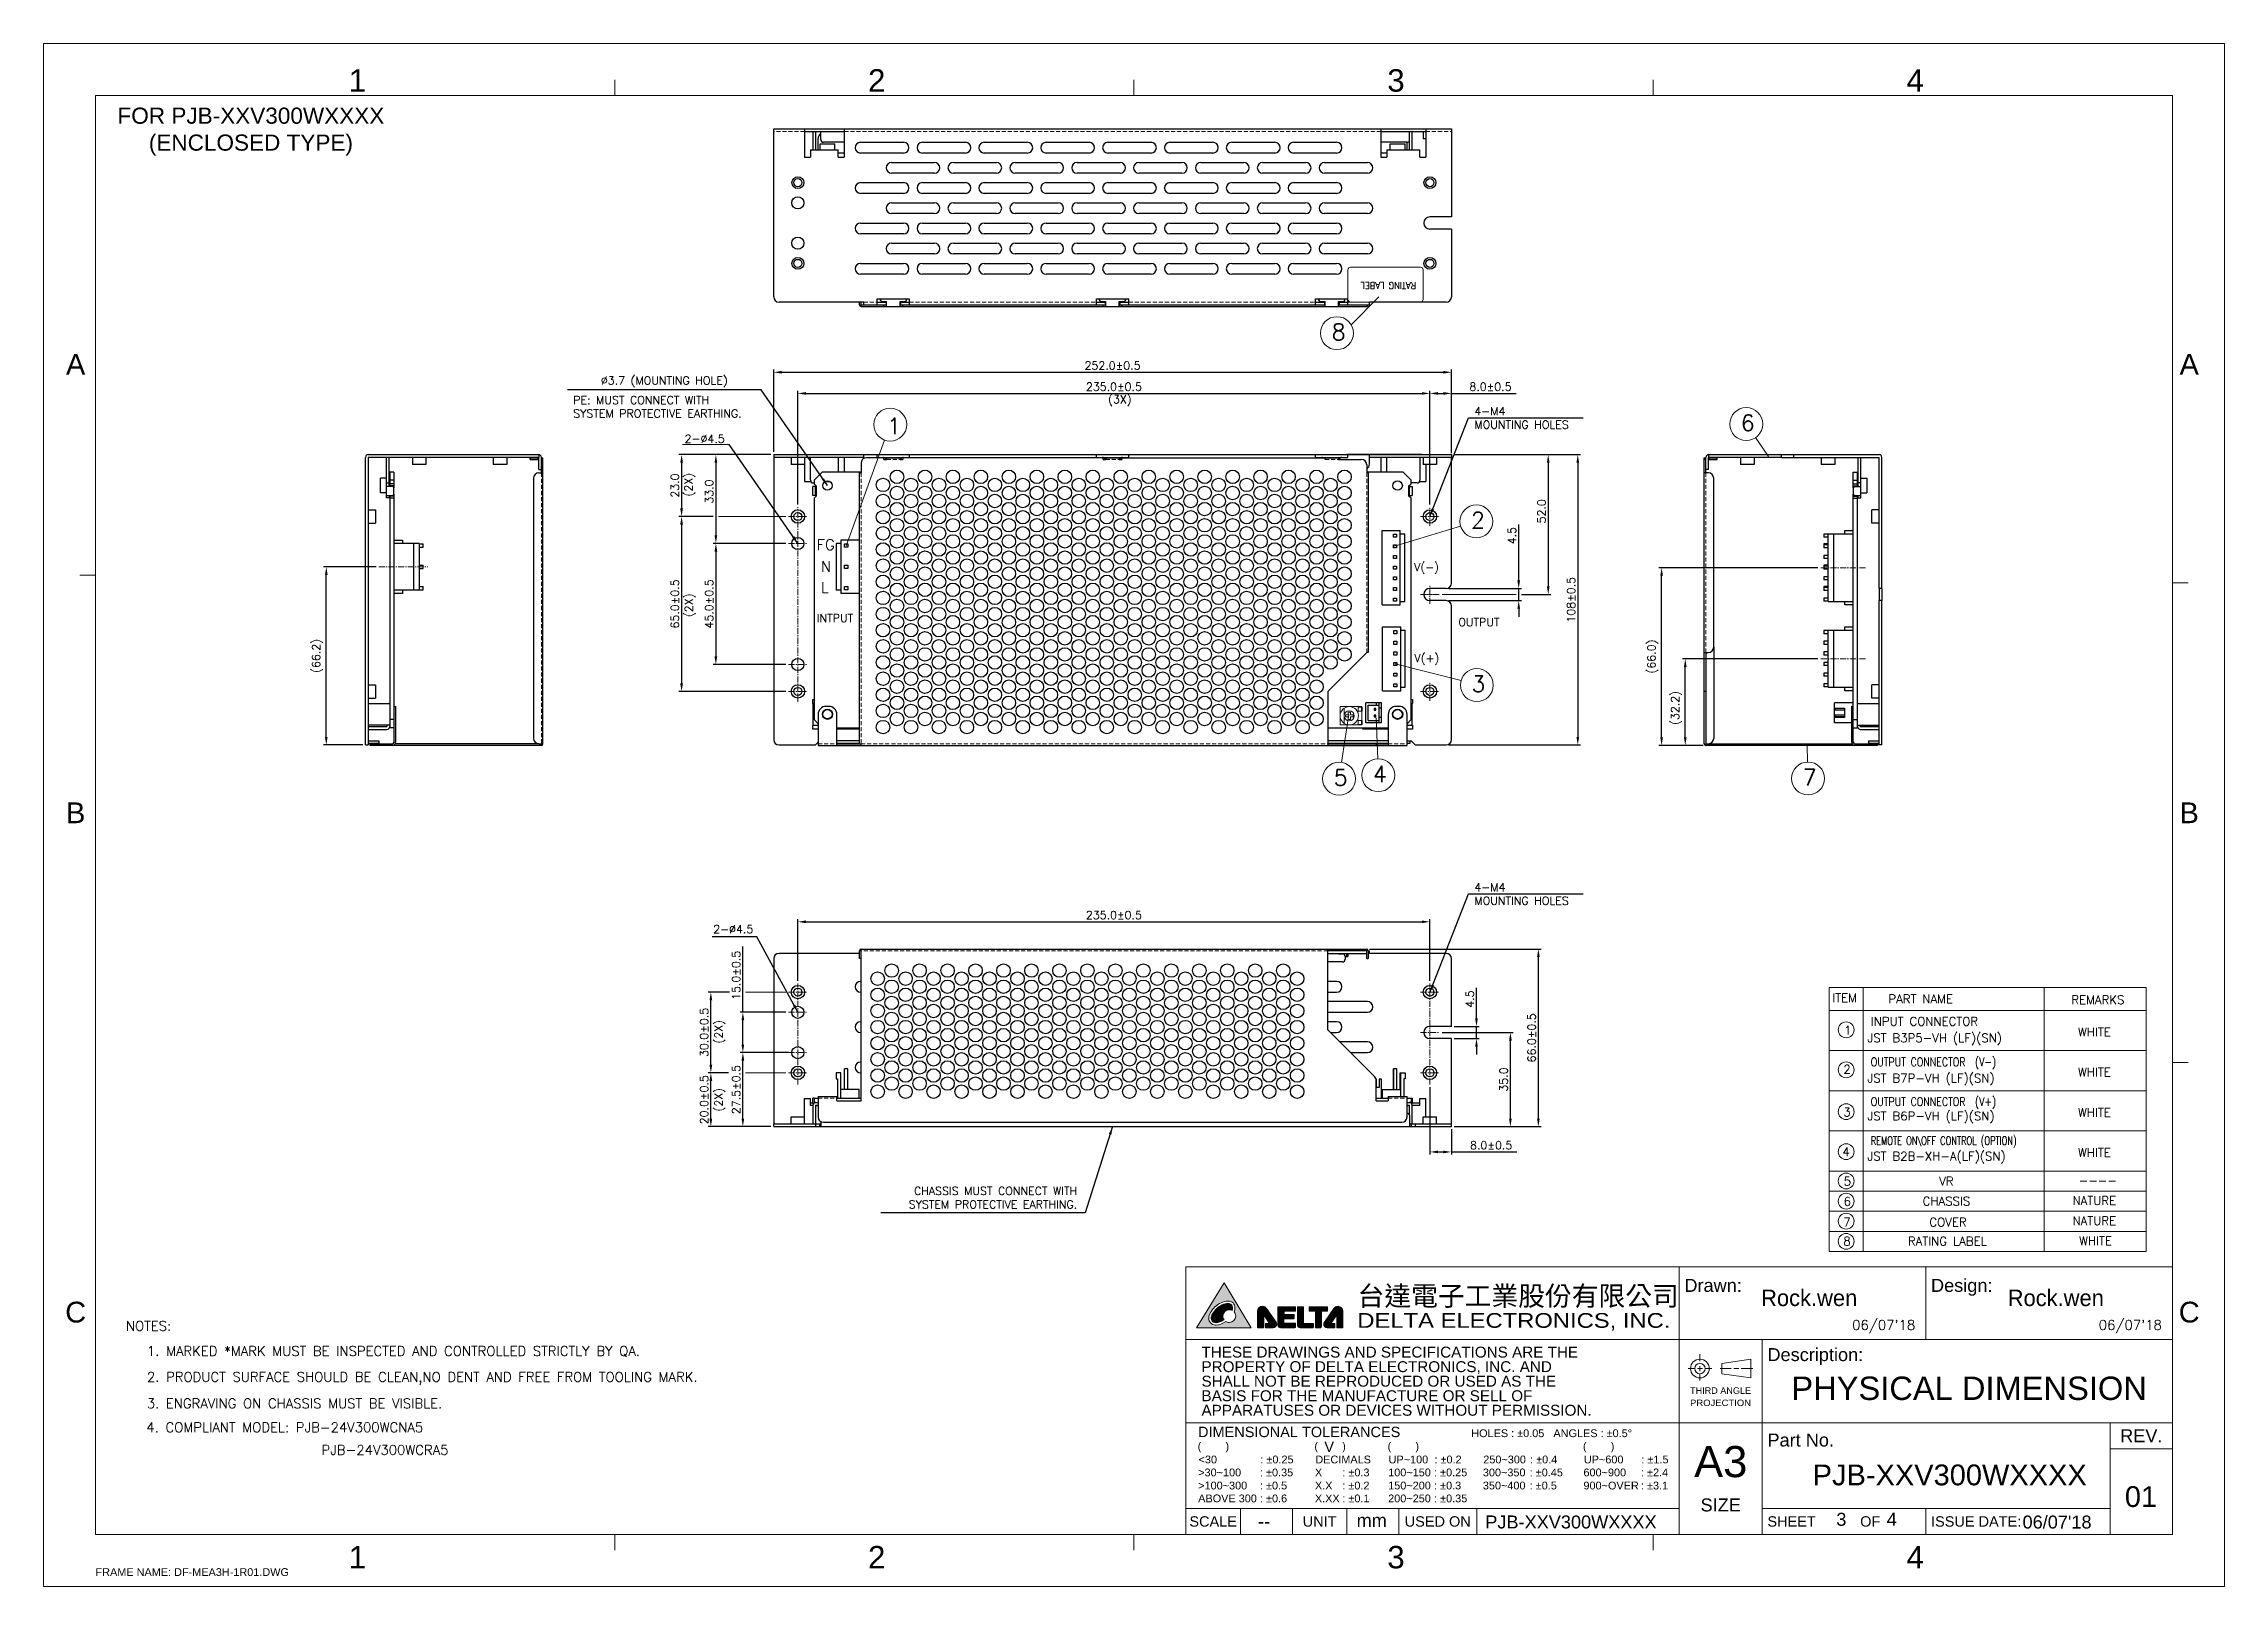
# Model space of a CAD drawing. Header units: millimetres. Extents: x 0 to 2584, y 0 to 2729.
# Drawn here: x 938 to 1749, y 0 to 573 of the extents above; entities that cross this region are included whole.
import ezdxf
from ezdxf.enums import TextEntityAlignment as Align

# ---------------------------------------------------------------- set-up
doc = ezdxf.new("R2010")
doc.units = ezdxf.units.MM
doc.header["$LTSCALE"] = 6
doc.linetypes.add('CENTER', pattern=[0.6, 0.375, -0.075, 0.075, -0.075])
doc.linetypes.add('HIDDEN', pattern=[0.375, 0.25, -0.125])
doc.layers.get('0').update_dxf_attribs({"linetype": 'CONTINUOUS'})
doc.layers.get('Defpoints').update_dxf_attribs({"linetype": 'CONTINUOUS'})
for name, color, linetype in [('02___PRT_ALL_AXES', 7, 'CONTINUOUS'), ('03___PRT_ALL_CURVES', 7, 'CONTINUOUS'), ('2', 2, 'CONTINUOUS'), ('3', 3, 'CONTINUOUS'), ('CENTER', 130, 'CENTER'), ('DIM', 2, 'CONTINUOUS'), ('H', 6, 'HIDDEN'), ('PAPER', 7, 'CONTINUOUS')]:
    doc.layers.add(name, color=color, linetype=linetype)
doc.styles.add('ARIAL', font='arial.ttf')
doc.styles.add('ROMANS', font='romans')
doc.styles.add('SIMPLEX', font='SIMPLEX.shx')
doc.styles.get("Standard").update_dxf_attribs({"font": 'ROMANS.SHX'})
doc.styles.add('微軟正黑體', font='')
doc.styles.get('微軟正黑體').set_extended_font_data('Microsoft JhengHei')
doc.dimstyles.new('S_STANDARD', dxfattribs={"dimscale": 0, "dimtxt": 3, "dimasz": 3, "dimexe": 1, "dimexo": 1, "dimgap": 1, "dimtad": 1, "dimdec": 1, "dimzin": 0, "dimdsep": 46, "dimtxsty": 'ROMANS', "dimcen": -0.5, "dimadec": 0, "dimazin": 0, "dimtp": 0.1, "dimtfac": 1, "dimtdec": 1, "dimtmove": 0, "dimatfit": 3, "dimfxl": 1, "dimtolj": 1, "dimtzin": 0, "dimarcsym": 0})
doc.dimstyles.new('STANDARD$0', dxfattribs={"dimtxt": 3, "dimasz": 3, "dimexe": 1, "dimexo": 1, "dimgap": 1, "dimtad": 1, "dimdec": 1, "dimzin": 0, "dimdsep": 46, "dimtxsty": 'STANDARD', "dimcen": -0.5, "dimclrd": 2, "dimclre": 2, "dimclrt": 2, "dimadec": 0, "dimazin": 0, "dimtfac": 1, "dimtdec": 1, "dimtmove": 0, "dimatfit": 3, "dimfxl": 1, "dimtolj": 1, "dimtzin": 0, "dimarcsym": 0})
doc.dimstyles.new('STANDARD$7', dxfattribs={"dimtxt": 3, "dimasz": 3, "dimexe": 1, "dimexo": 1, "dimgap": 1, "dimtad": 1, "dimdec": 1, "dimzin": 0, "dimdsep": 46, "dimtxsty": 'STANDARD', "dimcen": -0.5, "dimclrd": 2, "dimclre": 2, "dimclrt": 2, "dimadec": 0, "dimazin": 0, "dimtfac": 1, "dimtdec": 1, "dimtmove": 0, "dimatfit": 3, "dimfxl": 1, "dimtolj": 1, "dimtzin": 0, "dimarcsym": 0})

msp = doc.modelspace()

# ---------------------------------------------------------------- texts
at = {"layer": '3', "color": 2, "lineweight": 0, "char_height": 3.603, "width": 24.6805, "attachment_point": 1, "style": 'SIMPLEX'}
for insert in [(1610.71, 98.96), (1702.41, 98.96)]:
    msp.add_mtext("06/07'18", dxfattribs=dict(at, insert=insert))
at = {"layer": 'DIM', "lineweight": 0, "style": 'SIMPLEX', "width": 0.9}
msp.add_text('RATING LABEL', height=2.5, rotation=180, dxfattribs=at).set_placement((1448.58, 484.7))
at = {"layer": 'DIM', "lineweight": 0, "ltscale": 2, "style": 'SIMPLEX'}
for s, p in [('8', (1417.18, 463.23)), ('1', (1251.91, 428.27)), ('6', (1569.35, 429.43)), ('2', (1469.01, 393.26)), ('3', (1469.21, 332.42)), ('5', (1417.97, 297.61)), ('4', (1432.56, 298.94)), ('7', (1592.33, 297.71))]:
    msp.add_text(s, height=6, dxfattribs=at).set_placement(p)
at = {"layer": 'DIM', "lineweight": 0, "style": 'SIMPLEX'}
for s, height, p in [('FG', 4, (1225.74, 385.14)), ('N', 4, (1227.27, 377.08)), ('L', 4, (1227.27, 369.24)), ('INTPUT', 3, (1225.77, 358.38)), ('OUTPUT', 3, (1464.28, 356.88)), ('ITEM', 3.2, (1603.33, 217.17)), ('INPUT CONNECTOR', 3.2, (1617.64, 208.39)), ('1', 3.2, (1607.73, 205.15)), ('JST B3P5-VH (LF)(SN)', 3.2, (1616.37, 202.24)), ('2', 3.2, (1607.47, 190.58)), ('JST B7P-VH (LF)(SN)', 3.2, (1616.37, 187.29)), ('3', 3.2, (1607.43, 174.68)), ('JST B6P-VH (LF)(SN)', 3.2, (1616.37, 173.23)), ('4', 3.2, (1607.11, 159.89)), ('JST B2B-XH-A(LF)(SN)', 3.2, (1616.37, 158.28)), ('5', 3.2, (1607.6, 148.96)), ('VR', 3.2, (1643.09, 148.99)), ('6', 3.2, (1607.54, 141.48)), ('CHASSIS', 3.2, (1636.94, 141.58)), ('7', 3.2, (1607.44, 133.8)), ('8', 3.2, (1607.45, 126.69)), ('RATING LABEL', 3.2, (1631.46, 126.69)), ('COVER', 3.2, (1639.43, 133.78)), ('NOTES:', 3.6, (968.88, 94.99, -16.67))]:
    msp.add_text(s, height=height, dxfattribs=at).set_placement(p)
for s, height, p in [('PART NAME', 3.2, (1624.19, 215.78)), ('REMARKS', 3.2, (1692.22, 215.48)), ('WHITE', 3.2, (1694.69, 203.48)), ('WHITE', 3.2, (1694.69, 188.55)), ('WHITE', 3.2, (1694.69, 173.61)), ('WHITE', 3.2, (1694.69, 158.68)), ('----', 3.2, (1694.93, 148.24)), ('NATURE', 3.2, (1692.67, 140.81)), ('NATURE', 3.2, (1692.67, 133.34)), ('WHITE', 3.2, (1695.1, 125.88)), ('1. MARKED *MARK MUST BE INSPECTED AND CONTROLLED STRICTLY BY QA.', 3.6, (976.69, 84.59)), ('2. PRODUCT SURFACE SHOULD BE CLEAN,NO DENT AND FREE FROM TOOLING MARK.', 3.6, (976.69, 74.98)), ('3. ENGRAVING ON CHASSIS MUST BE VISIBLE.', 3.6, (976.63, 65.12)), ('4. COMPLIANT MODEL: PJB-24V300WCNA5', 3.6, (976.49, 56.23)), ('PJB-24V300WCRA5', 3.6, (1041.59, 47.83))]:
    msp.add_text(s, height=height, dxfattribs=at).set_placement(p, align=Align.BOTTOM_LEFT)
for s, width, p in [('OUTPUT CONNECTOR  (V-)', 0.8, (1617.64, 193.31)), ('OUTPUT CONNECTOR  (V+)', 0.8, (1617.64, 178.56)), ('REMOTE ON\\OFF CONTROL (OPTION)', 0.7, (1617.64, 164.06))]:
    msp.add_text(s, height=3.2, dxfattribs=dict(at, width=width)).set_placement(p)
at = {"layer": 'DIM', "lineweight": 0}
for s, insert, char_height, attachment_point, style in [('{\\C0;FOR PJB-XXV300WXXXX\\P(ENCLOSED TYPE)}', (1015.34, 540.71), 6, 5, 'ARIAL'), ('%%c3.7 (MOUNTING HOLE)', (1169.05, 447.69), 3, 5, 'SIMPLEX'), ('\\A1;PE: MUST CONNECT WITH\\PSYSTEM PROTECTIVE EARTHING.', (1135.2, 434.42), 3, 7, 'SIMPLEX'), ('(3X)', (1338.47, 440.69), 3, 5, 'SIMPLEX'), ('4-M4 \\PMOUNTING HOLES', (1470.25, 438.27), 3, 1, 'SIMPLEX'), ('4-M4 \\PMOUNTING HOLES', (1470.25, 261.32), 3, 1, 'SIMPLEX'), ('\\A1;CHASSIS MUST CONNECT WITH\\P SYSTEM PROTECTIVE EARTHING.', (1322.57, 140.47), 3, 9, 'SIMPLEX')]:
    msp.add_mtext(s, dxfattribs=dict(at, insert=insert, char_height=char_height, attachment_point=attachment_point, style=style))
at = {"layer": 'DIM', "lineweight": 0, "char_height": 3, "width": 7.6586, "attachment_point": 1, "style": 'ARIAL'}
for insert in [(1176.6, 428.04), (1187.23, 245.77)]:
    msp.add_mtext('{\\Fromans.shx|c0;2-∅4.5}', dxfattribs=dict(at, insert=insert))
at = {"layer": 'DIM', "lineweight": 0, "char_height": 3, "attachment_point": 5, "rotation": 90, "style": 'SIMPLEX'}
for insert in [(1178.53, 409.46), (1178.66, 364.64), (1189.74, 206.15), (1189.74, 180.86)]:
    msp.add_mtext('(2X)', dxfattribs=dict(at, insert=insert))
at = {"layer": 'DIM', "color": 1, "lineweight": 0, "char_height": 3, "attachment_point": 5, "style": 'SIMPLEX'}
for s, insert in [('V(-)', (1452.48, 378.33)), ('V(+)', (1452.6, 344.49))]:
    msp.add_mtext(s, dxfattribs=dict(at, insert=insert))
at = {"layer": 'DIM', "lineweight": 0, "char_height": 6.0909, "width": 42.5476, "attachment_point": 1}
for insert in [(1576.86, 110.28), (1668.56, 110.28)]:
    msp.add_mtext('{\\f·L?n??????|b0|i0|c0|p34;Rock.wen}', dxfattribs=dict(at, insert=insert))
at = {"layer": 'PAPER', "color": 1, "lineweight": 0, "style": 'ARIAL'}
msp.add_text('C', height=7.72, dxfattribs=at).set_placement((950.19, 101.93), align=Align.MIDDLE)

# ---------------------------------------------------------------- blocks, each defined once
blk = doc.blocks.new('s')
at = {"lineweight": 0}
h = blk.add_hatch(color=256, dxfattribs=at)
h.paths.add_polyline_path([(2135.48, 112.87), (2125.3, 96.13), (2145.62, 96.13)])
edge = h.paths.add_edge_path(flags=16)
edge.add_spline(control_points=[(2137.43, 98.08), (2136.95, 98.08), (2136.51, 98.22), (2136.14, 98.46), (2136.13, 98.45), (2136.12, 98.44), (2136.12, 98.43), (2134.96, 97.64), (2133.71, 97.12), (2132.55, 97.12), (2132.48, 97.12), (2132.42, 97.12), (2132.36, 97.12), (2131.5, 97.16), (2130.84, 97.51), (2130.42, 97.98), (2130, 98.44), (2129.81, 99), (2129.79, 99.48), (2129.79, 99.52), (2129.79, 99.56), (2129.79, 99.6), (2129.8, 101.03), (2130.78, 102.58), (2132.12, 103.84), (2133.46, 105.08), (2135.19, 106.04), (2136.89, 106.05), (2136.9, 106.05), (2136.91, 106.05), (2136.92, 106.05), (2137.71, 106.06), (2138.38, 105.79), (2138.84, 105.33), (2139.31, 104.86), (2139.54, 104.22), (2139.54, 103.53), (2139.54, 103.05), (2139.43, 102.54), (2139.21, 102.03), (2139.58, 101.61), (2139.81, 101.06), (2139.81, 100.46), (2139.81, 99.15), (2138.74, 98.08), (2137.43, 98.08)], knot_values=[0, 0, 0, 0, 1, 1, 1, 2, 2, 2, 3, 3, 3, 4, 4, 4, 5, 5, 5, 6, 6, 6, 7, 7, 7, 8, 8, 8, 9, 9, 9, 10, 10, 10, 11, 11, 11, 12, 12, 12, 13, 13, 13, 14, 14, 14, 15, 15, 15, 15], degree=3, periodic=0)
h = blk.add_hatch(color=256, dxfattribs=at)
h.dxf.hatch_style = 1
edge = h.paths.add_edge_path()
edge.add_spline(control_points=[(2138.22, 104.7), (2137.94, 104.98), (2137.52, 105.17), (2136.92, 105.17), (2136.92, 105.17), (2136.9, 105.17), (2136.9, 105.17), (2135.54, 105.17), (2133.95, 104.33), (2132.72, 103.19), (2131.49, 102.05), (2130.66, 100.6), (2130.68, 99.6), (2130.68, 99.58), (2130.68, 99.55), (2130.68, 99.52), (2130.69, 99.24), (2130.81, 98.87), (2131.08, 98.57), (2131.35, 98.28), (2131.75, 98.04), (2132.41, 98.01), (2132.45, 98.01), (2132.5, 98), (2132.55, 98), (2133.4, 98), (2134.48, 98.4), (2135.49, 99.08), (2135.21, 99.47), (2135.04, 99.95), (2135.04, 100.46), (2135.04, 101.78), (2136.11, 102.84), (2137.43, 102.84), (2137.81, 102.84), (2138.16, 102.75), (2138.48, 102.59), (2138.6, 102.93), (2138.65, 103.24), (2138.65, 103.53), (2138.65, 104.03), (2138.49, 104.42), (2138.22, 104.7)], knot_values=[0, 0, 0, 0, 1, 1, 1, 2, 2, 2, 3, 3, 3, 4, 4, 4, 5, 5, 5, 6, 6, 6, 7, 7, 7, 8, 8, 8, 9, 9, 9, 10, 10, 10, 11, 11, 11, 12, 12, 12, 13, 13, 13, 14, 14, 14, 14], degree=3, periodic=0)
h = blk.add_hatch(color=256, dxfattribs=at)
h.dxf.hatch_style = 1
edge = h.paths.add_edge_path()
edge.add_spline(control_points=[(2150.22, 96.23), (2150.22, 96.23), (2150.22, 100.96), (2150.22, 100.96)], knot_values=[14, 14, 14, 14, 15, 15, 15, 15], degree=3, periodic=0)
edge.add_spline(control_points=[(2150.22, 100.96), (2150.22, 100.96), (2152.44, 97.76), (2152.44, 97.76)], knot_values=[15, 15, 15, 15, 16, 16, 16, 16], degree=3, periodic=0)
edge.add_spline(control_points=[(2152.44, 97.76), (2152.44, 97.76), (2151, 97.76), (2151, 97.76)], knot_values=[16, 16, 16, 16, 17, 17, 17, 17], degree=3, periodic=0)
edge.add_spline(control_points=[(2151, 97.76), (2150.97, 97.76), (2150.95, 97.75), (2150.93, 97.73)], knot_values=[17, 17, 17, 17, 18, 18, 18, 18], degree=3, periodic=0)
edge.add_spline(control_points=[(2150.93, 97.73), (2150.91, 97.71), (2150.9, 97.69), (2150.9, 97.66)], knot_values=[18, 18, 18, 18, 19, 19, 19, 19], degree=3, periodic=0)
edge.add_spline(control_points=[(2150.9, 97.66), (2150.9, 97.66), (2150.9, 96.23), (2150.9, 96.23)], knot_values=[19, 19, 19, 19, 20, 20, 20, 20], degree=3, periodic=0)
edge.add_spline(control_points=[(2150.9, 96.23), (2150.9, 96.2), (2150.91, 96.18), (2150.93, 96.16)], knot_values=[20, 20, 20, 20, 21, 21, 21, 21], degree=3, periodic=0)
edge.add_spline(control_points=[(2150.93, 96.16), (2150.95, 96.14), (2150.97, 96.13), (2151, 96.13)], knot_values=[21, 21, 21, 21, 22, 22, 22, 22], degree=3, periodic=0)
edge.add_spline(control_points=[(2151, 96.13), (2151, 96.13), (2153.74, 96.13), (2153.74, 96.13)], knot_values=[22, 22, 22, 22, 23, 23, 23, 23], degree=3, periodic=0)
edge.add_spline(control_points=[(2153.74, 96.13), (2153.77, 96.13), (2153.79, 96.14), (2153.81, 96.14)], knot_values=[23, 23, 23, 23, 23.03125, 23.03125, 23.03125, 23.03125], degree=3, periodic=0)
edge.add_spline(control_points=[(2153.81, 96.14), (2153.86, 96.14), (2153.9, 96.14), (2153.94, 96.15)], knot_values=[23.03125, 23.03125, 23.03125, 23.03125, 23.09375, 23.09375, 23.09375, 23.09375], degree=3, periodic=0)
edge.add_spline(control_points=[(2153.94, 96.15), (2154.01, 96.16), (2154.07, 96.17), (2154.14, 96.19)], knot_values=[23.09375, 23.09375, 23.09375, 23.09375, 23.1875, 23.1875, 23.1875, 23.1875], degree=3, periodic=0)
edge.add_spline(control_points=[(2154.14, 96.19), (2154.22, 96.22), (2154.3, 96.25), (2154.37, 96.29)], knot_values=[23.1875, 23.1875, 23.1875, 23.1875, 23.3125, 23.3125, 23.3125, 23.3125], degree=3, periodic=0)
edge.add_spline(control_points=[(2154.37, 96.29), (2154.45, 96.34), (2154.52, 96.38), (2154.58, 96.44)], knot_values=[23.3125, 23.3125, 23.3125, 23.3125, 23.4375, 23.4375, 23.4375, 23.4375], degree=3, periodic=0)
edge.add_spline(control_points=[(2154.58, 96.44), (2154.62, 96.46), (2154.65, 96.49), (2154.68, 96.52)], knot_values=[23.4375, 23.4375, 23.4375, 23.4375, 23.5, 23.5, 23.5, 23.5], degree=3, periodic=0)
edge.add_spline(control_points=[(2154.68, 96.52), (2154.71, 96.55), (2154.74, 96.58), (2154.76, 96.62)], knot_values=[23.5, 23.5, 23.5, 23.5, 23.5625, 23.5625, 23.5625, 23.5625], degree=3, periodic=0)
edge.add_spline(control_points=[(2154.76, 96.62), (2154.82, 96.68), (2154.86, 96.75), (2154.9, 96.83)], knot_values=[23.5625, 23.5625, 23.5625, 23.5625, 23.6875, 23.6875, 23.6875, 23.6875], degree=3, periodic=0)
edge.add_spline(control_points=[(2154.9, 96.83), (2154.95, 96.9), (2154.98, 96.98), (2155, 97.06)], knot_values=[23.6875, 23.6875, 23.6875, 23.6875, 23.8125, 23.8125, 23.8125, 23.8125], degree=3, periodic=0)
edge.add_spline(control_points=[(2155, 97.06), (2155.02, 97.13), (2155.04, 97.19), (2155.05, 97.26)], knot_values=[23.8125, 23.8125, 23.8125, 23.8125, 23.90625, 23.90625, 23.90625, 23.90625], degree=3, periodic=0)
edge.add_spline(control_points=[(2155.05, 97.26), (2155.06, 97.3), (2155.06, 97.34), (2155.06, 97.39)], knot_values=[23.90625, 23.90625, 23.90625, 23.90625, 23.96875, 23.96875, 23.96875, 23.96875], degree=3, periodic=0)
edge.add_spline(control_points=[(2155.06, 97.39), (2155.06, 97.41), (2155.06, 97.43), (2155.06, 97.46)], knot_values=[23.96875, 23.96875, 23.96875, 23.96875, 24, 24, 24, 24], degree=3, periodic=0)
edge.add_spline(control_points=[(2155.06, 97.46), (2155.06, 97.49), (2155.06, 97.53), (2155.06, 97.56)], knot_values=[24, 24, 24, 24, 24.125, 24.125, 24.125, 24.125], degree=3, periodic=0)
edge.add_spline(control_points=[(2155.06, 97.56), (2155.05, 97.63), (2155.04, 97.7), (2155.03, 97.76)], knot_values=[24.125, 24.125, 24.125, 24.125, 24.375, 24.375, 24.375, 24.375], degree=3, periodic=0)
edge.add_spline(control_points=[(2155.03, 97.76), (2155.01, 97.83), (2154.99, 97.89), (2154.97, 97.96)], knot_values=[24.375, 24.375, 24.375, 24.375, 24.625, 24.625, 24.625, 24.625], degree=3, periodic=0)
edge.add_spline(control_points=[(2154.97, 97.96), (2154.94, 98.02), (2154.91, 98.08), (2154.88, 98.13)], knot_values=[24.625, 24.625, 24.625, 24.625, 24.875, 24.875, 24.875, 24.875], degree=3, periodic=0)
edge.add_spline(control_points=[(2154.88, 98.13), (2154.86, 98.16), (2154.84, 98.19), (2154.82, 98.22)], knot_values=[24.875, 24.875, 24.875, 24.875, 25, 25, 25, 25], degree=3, periodic=0)
edge.add_line((2154.82, 98.22), (2151.26, 103.27))
edge.add_spline(control_points=[(2151.25, 103.27), (2151.25, 103.27), (2151.25, 103.27), (2151.25, 103.27)], knot_values=[1, 1, 1, 1, 2, 2, 2, 2], degree=3, periodic=0)
edge.add_spline(control_points=[(2151.25, 103.27), (2151.14, 103.43), (2151, 103.59), (2150.88, 103.68)], knot_values=[2, 2, 2, 2, 3, 3, 3, 3], degree=3, periodic=0)
edge.add_spline(control_points=[(2150.88, 103.68), (2150.84, 103.71), (2150.8, 103.75), (2150.76, 103.77)], knot_values=[3, 3, 3, 3, 3.125, 3.125, 3.125, 3.125], degree=3, periodic=0)
edge.add_spline(control_points=[(2150.76, 103.77), (2150.68, 103.83), (2150.59, 103.88), (2150.5, 103.93)], knot_values=[3.125, 3.125, 3.125, 3.125, 3.375, 3.375, 3.375, 3.375], degree=3, periodic=0)
edge.add_spline(control_points=[(2150.5, 103.93), (2150.4, 103.97), (2150.31, 104.01), (2150.21, 104.03)], knot_values=[3.375, 3.375, 3.375, 3.375, 3.625, 3.625, 3.625, 3.625], degree=3, periodic=0)
edge.add_spline(control_points=[(2150.21, 104.03), (2150.11, 104.06), (2150, 104.08), (2149.9, 104.09)], knot_values=[3.625, 3.625, 3.625, 3.625, 3.875, 3.875, 3.875, 3.875], degree=3, periodic=0)
edge.add_spline(control_points=[(2149.9, 104.09), (2149.84, 104.1), (2149.79, 104.1), (2149.74, 104.1)], knot_values=[3.875, 3.875, 3.875, 3.875, 4, 4, 4, 4], degree=3, periodic=0)
edge.add_spline(control_points=[(2149.74, 104.1), (2149.71, 104.1), (2149.68, 104.1), (2149.65, 104.1)], knot_values=[4, 4, 4, 4, 4.03125, 4.03125, 4.03125, 4.03125], degree=3, periodic=0)
edge.add_spline(control_points=[(2149.65, 104.1), (2149.58, 104.09), (2149.52, 104.09), (2149.47, 104.08)], knot_values=[4.03125, 4.03125, 4.03125, 4.03125, 4.09375, 4.09375, 4.09375, 4.09375], degree=3, periodic=0)
edge.add_spline(control_points=[(2149.47, 104.08), (2149.38, 104.06), (2149.29, 104.04), (2149.21, 104.02)], knot_values=[4.09375, 4.09375, 4.09375, 4.09375, 4.1875, 4.1875, 4.1875, 4.1875], degree=3, periodic=0)
edge.add_spline(control_points=[(2149.21, 104.02), (2149.1, 103.98), (2148.99, 103.94), (2148.89, 103.88)], knot_values=[4.1875, 4.1875, 4.1875, 4.1875, 4.3125, 4.3125, 4.3125, 4.3125], degree=3, periodic=0)
edge.add_spline(control_points=[(2148.89, 103.88), (2148.79, 103.83), (2148.69, 103.76), (2148.61, 103.69)], knot_values=[4.3125, 4.3125, 4.3125, 4.3125, 4.4375, 4.4375, 4.4375, 4.4375], degree=3, periodic=0)
edge.add_spline(control_points=[(2148.61, 103.69), (2148.56, 103.66), (2148.52, 103.62), (2148.48, 103.58)], knot_values=[4.4375, 4.4375, 4.4375, 4.4375, 4.5, 4.5, 4.5, 4.5], degree=3, periodic=0)
edge.add_spline(control_points=[(2148.48, 103.58), (2148.44, 103.54), (2148.4, 103.49), (2148.36, 103.45)], knot_values=[4.5, 4.5, 4.5, 4.5, 4.5625, 4.5625, 4.5625, 4.5625], degree=3, periodic=0)
edge.add_spline(control_points=[(2148.36, 103.45), (2148.29, 103.36), (2148.23, 103.27), (2148.17, 103.17)], knot_values=[4.5625, 4.5625, 4.5625, 4.5625, 4.6875, 4.6875, 4.6875, 4.6875], degree=3, periodic=0)
edge.add_spline(control_points=[(2148.17, 103.17), (2148.12, 103.07), (2148.07, 102.96), (2148.04, 102.85)], knot_values=[4.6875, 4.6875, 4.6875, 4.6875, 4.8125, 4.8125, 4.8125, 4.8125], degree=3, periodic=0)
edge.add_spline(control_points=[(2148.04, 102.85), (2148.01, 102.77), (2147.99, 102.68), (2147.98, 102.59)], knot_values=[4.8125, 4.8125, 4.8125, 4.8125, 4.90625, 4.90625, 4.90625, 4.90625], degree=3, periodic=0)
edge.add_spline(control_points=[(2147.98, 102.59), (2147.97, 102.53), (2147.96, 102.47), (2147.96, 102.41)], knot_values=[4.90625, 4.90625, 4.90625, 4.90625, 4.96875, 4.96875, 4.96875, 4.96875], degree=3, periodic=0)
edge.add_spline(control_points=[(2147.96, 102.41), (2147.96, 102.38), (2147.96, 102.35), (2147.96, 102.32)], knot_values=[4.96875, 4.96875, 4.96875, 4.96875, 5, 5, 5, 5], degree=3, periodic=0)
edge.add_spline(control_points=[(2147.96, 102.32), (2147.96, 102.32), (2147.96, 102.32), (2147.96, 102.32)], knot_values=[5, 5, 5, 5, 5.499931, 5.499931, 5.499931, 5.499931], degree=3, periodic=0)
edge.add_spline(control_points=[(2147.96, 102.32), (2147.96, 102.32), (2147.96, 102.32), (2147.96, 102.32)], knot_values=[5.499931, 5.499931, 5.499931, 5.499931, 5.999712, 5.999712, 5.999712, 5.999712], degree=3, periodic=0)
edge.add_line((2147.96, 102.32), (2147.96, 102.32))
edge.add_line((2147.96, 102.32), (2147.96, 96.23))
edge.add_spline(control_points=[(2147.96, 96.23), (2147.96, 96.2), (2147.97, 96.18), (2147.99, 96.16)], knot_values=[9, 9, 9, 9, 10, 10, 10, 10], degree=3, periodic=0)
edge.add_spline(control_points=[(2147.99, 96.16), (2148, 96.15), (2148.03, 96.13), (2148.05, 96.13)], knot_values=[10, 10, 10, 10, 11, 11, 11, 11], degree=3, periodic=0)
edge.add_spline(control_points=[(2148.05, 96.13), (2148.05, 96.13), (2150.12, 96.13), (2150.12, 96.13)], knot_values=[11, 11, 11, 11, 12, 12, 12, 12], degree=3, periodic=0)
edge.add_spline(control_points=[(2150.12, 96.13), (2150.15, 96.13), (2150.17, 96.15), (2150.19, 96.16)], knot_values=[12, 12, 12, 12, 13, 13, 13, 13], degree=3, periodic=0)
edge.add_spline(control_points=[(2150.19, 96.16), (2150.21, 96.18), (2150.22, 96.2), (2150.22, 96.23)], knot_values=[13, 13, 13, 13, 14, 14, 14, 14], degree=3, periodic=0)
h = blk.add_hatch(color=256, dxfattribs=at)
h.dxf.hatch_style = 1
edge = h.paths.add_edge_path()
edge.add_spline(control_points=[(2157.78, 102.29), (2157.78, 102.29), (2162, 102.29), (2162, 102.29)], knot_values=[12, 12, 12, 12, 13, 13, 13, 13], degree=3, periodic=0)
edge.add_spline(control_points=[(2162, 102.29), (2162.02, 102.29), (2162.04, 102.3), (2162.06, 102.32)], knot_values=[13, 13, 13, 13, 14, 14, 14, 14], degree=3, periodic=0)
edge.add_spline(control_points=[(2162.06, 102.32), (2162.08, 102.34), (2162.09, 102.36), (2162.09, 102.39)], knot_values=[14, 14, 14, 14, 15, 15, 15, 15], degree=3, periodic=0)
edge.add_spline(control_points=[(2162.09, 102.39), (2162.09, 102.39), (2162.09, 103.85), (2162.09, 103.85)], knot_values=[15, 15, 15, 15, 16, 16, 16, 16], degree=3, periodic=0)
edge.add_spline(control_points=[(2162.09, 103.85), (2162.09, 103.88), (2162.08, 103.9), (2162.06, 103.92)], knot_values=[16, 16, 16, 16, 17, 17, 17, 17], degree=3, periodic=0)
edge.add_spline(control_points=[(2162.06, 103.92), (2162.04, 103.94), (2162.02, 103.95), (2162, 103.95)], knot_values=[17, 17, 17, 17, 18, 18, 18, 18], degree=3, periodic=0)
edge.add_spline(control_points=[(2162, 103.95), (2162, 103.95), (2155.57, 103.95), (2155.57, 103.95)], knot_values=[18, 18, 18, 18, 19, 19, 19, 19], degree=3, periodic=0)
edge.add_spline(control_points=[(2155.57, 103.95), (2155.55, 103.95), (2155.52, 103.94), (2155.51, 103.92)], knot_values=[19, 19, 19, 19, 20, 20, 20, 20], degree=3, periodic=0)
edge.add_spline(control_points=[(2155.51, 103.92), (2155.49, 103.9), (2155.48, 103.88), (2155.48, 103.85)], knot_values=[20, 20, 20, 20, 21, 21, 21, 21], degree=3, periodic=0)
edge.add_spline(control_points=[(2155.48, 103.85), (2155.48, 103.85), (2155.48, 97.04), (2155.48, 97.04)], knot_values=[21, 21, 21, 21, 22, 22, 22, 22], degree=3, periodic=0)
edge.add_spline(control_points=[(2155.48, 97.04), (2155.48, 96.76), (2155.62, 96.53), (2155.82, 96.37)], knot_values=[22, 22, 22, 22, 23, 23, 23, 23], degree=3, periodic=0)
edge.add_spline(control_points=[(2155.82, 96.37), (2156.01, 96.21), (2156.26, 96.13), (2156.46, 96.13)], knot_values=[23, 23, 23, 23, 24, 24, 24, 24], degree=3, periodic=0)
edge.add_spline(control_points=[(2156.46, 96.13), (2156.46, 96.13), (2161.67, 96.13), (2161.67, 96.13)], knot_values=[24, 24, 24, 24, 25, 25, 25, 25], degree=3, periodic=0)
edge.add_spline(control_points=[(2161.67, 96.13), (2161.78, 96.13), (2161.88, 96.19), (2161.96, 96.26)], knot_values=[25, 25, 25, 25, 26, 26, 26, 26], degree=3, periodic=0)
edge.add_spline(control_points=[(2161.96, 96.26), (2162, 96.3), (2162.03, 96.34), (2162.05, 96.38)], knot_values=[26, 26, 26, 26, 27, 27, 27, 27], degree=3, periodic=0)
edge.add_spline(control_points=[(2162.05, 96.38), (2162.06, 96.4), (2162.07, 96.41), (2162.08, 96.43)], knot_values=[27, 27, 27, 27, 28, 28, 28, 28], degree=3, periodic=0)
edge.add_spline(control_points=[(2162.08, 96.43), (2162.08, 96.45), (2162.09, 96.45), (2162.09, 96.49)], knot_values=[28, 28, 28, 28, 29, 29, 29, 29], degree=3, periodic=0)
edge.add_spline(control_points=[(2162.09, 96.49), (2162.09, 96.49), (2162.09, 97.67), (2162.09, 97.67)], knot_values=[30, 30, 30, 30, 31, 31, 31, 31], degree=3, periodic=0)
edge.add_spline(control_points=[(2162.09, 97.67), (2162.09, 97.7), (2162.08, 97.72), (2162.06, 97.74)], knot_values=[0, 0, 0, 0, 1, 1, 1, 1], degree=3, periodic=0)
edge.add_spline(control_points=[(2162.06, 97.74), (2162.04, 97.76), (2162.02, 97.77), (2162, 97.77)], knot_values=[1, 1, 1, 1, 2, 2, 2, 2], degree=3, periodic=0)
edge.add_spline(control_points=[(2162, 97.77), (2162, 97.77), (2157.77, 97.77), (2157.77, 97.77)], knot_values=[2, 2, 2, 2, 3, 3, 3, 3], degree=3, periodic=0)
edge.add_spline(control_points=[(2157.77, 97.77), (2157.77, 97.77), (2157.77, 99.48), (2157.77, 99.48)], knot_values=[3, 3, 3, 3, 4, 4, 4, 4], degree=3, periodic=0)
edge.add_spline(control_points=[(2157.77, 99.48), (2157.77, 99.48), (2161.41, 99.48), (2161.41, 99.48)], knot_values=[4, 4, 4, 4, 5, 5, 5, 5], degree=3, periodic=0)
edge.add_spline(control_points=[(2161.41, 99.48), (2161.44, 99.48), (2161.46, 99.48), (2161.48, 99.5)], knot_values=[5, 5, 5, 5, 6, 6, 6, 6], degree=3, periodic=0)
edge.add_spline(control_points=[(2161.48, 99.5), (2161.5, 99.52), (2161.51, 99.54), (2161.51, 99.57)], knot_values=[6, 6, 6, 6, 7, 7, 7, 7], degree=3, periodic=0)
edge.add_spline(control_points=[(2161.51, 99.57), (2161.51, 99.57), (2161.51, 101.01), (2161.51, 101.01)], knot_values=[7, 7, 7, 7, 8, 8, 8, 8], degree=3, periodic=0)
edge.add_spline(control_points=[(2161.51, 101.01), (2161.51, 101.03), (2161.5, 101.06), (2161.48, 101.07)], knot_values=[8, 8, 8, 8, 9, 9, 9, 9], degree=3, periodic=0)
edge.add_spline(control_points=[(2161.48, 101.07), (2161.46, 101.09), (2161.44, 101.1), (2161.41, 101.1)], knot_values=[9, 9, 9, 9, 10, 10, 10, 10], degree=3, periodic=0)
edge.add_spline(control_points=[(2161.41, 101.1), (2161.41, 101.1), (2157.78, 101.1), (2157.78, 101.1)], knot_values=[10, 10, 10, 10, 11, 11, 11, 11], degree=3, periodic=0)
edge.add_spline(control_points=[(2157.78, 101.1), (2157.78, 101.1), (2157.78, 102.29), (2157.78, 102.29)], knot_values=[11, 11, 11, 11, 12, 12, 12, 12], degree=3, periodic=0)
h = blk.add_hatch(color=256, dxfattribs=at)
h.dxf.hatch_style = 1
edge = h.paths.add_edge_path()
edge.add_spline(control_points=[(2168.8, 96.55), (2168.8, 96.47), (2168.76, 96.37), (2168.69, 96.28)], knot_values=[17, 17, 17, 17, 18, 18, 18, 18], degree=3, periodic=0)
edge.add_spline(control_points=[(2168.69, 96.28), (2168.62, 96.19), (2168.54, 96.13), (2168.44, 96.13)], knot_values=[16, 16, 16, 16, 17, 17, 17, 17], degree=3, periodic=0)
edge.add_spline(control_points=[(2168.44, 96.13), (2168.44, 96.13), (2168.43, 96.13), (2168.43, 96.13)], knot_values=[14, 14, 14, 14, 14.999968, 14.999968, 14.999968, 14.999968], degree=3, periodic=0)
edge.add_spline(control_points=[(2168.43, 96.13), (2168.43, 96.13), (2163.74, 96.13), (2163.74, 96.13)], knot_values=[13, 13, 13, 13, 14, 14, 14, 14], degree=3, periodic=0)
edge.add_spline(control_points=[(2163.74, 96.13), (2163.56, 96.13), (2163.33, 96.2), (2163.14, 96.35)], knot_values=[12, 12, 12, 12, 13, 13, 13, 13], degree=3, periodic=0)
edge.add_spline(control_points=[(2163.14, 96.35), (2162.95, 96.49), (2162.8, 96.73), (2162.8, 97.07)], knot_values=[11, 11, 11, 11, 12, 12, 12, 12], degree=3, periodic=0)
edge.add_line((2162.8, 97.07), (2162.8, 103.85))
edge.add_spline(control_points=[(2162.8, 103.85), (2162.8, 103.9), (2162.84, 103.94), (2162.89, 103.94)], knot_values=[7, 7, 7, 7, 8, 8, 8, 8], degree=3, periodic=0)
edge.add_spline(control_points=[(2162.89, 103.94), (2162.89, 103.94), (2164.93, 103.94), (2164.93, 103.94)], knot_values=[6, 6, 6, 6, 7, 7, 7, 7], degree=3, periodic=0)
edge.add_spline(control_points=[(2164.93, 103.94), (2164.95, 103.94), (2164.97, 103.93), (2164.99, 103.91)], knot_values=[5, 5, 5, 5, 6, 6, 6, 6], degree=3, periodic=0)
edge.add_spline(control_points=[(2164.99, 103.91), (2165.01, 103.89), (2165.02, 103.87), (2165.02, 103.84)], knot_values=[4, 4, 4, 4, 5, 5, 5, 5], degree=3, periodic=0)
edge.add_spline(control_points=[(2165.02, 103.84), (2165.02, 103.84), (2165.02, 97.75), (2165.02, 97.75)], knot_values=[3, 3, 3, 3, 4, 4, 4, 4], degree=3, periodic=0)
edge.add_spline(control_points=[(2165.02, 97.75), (2165.02, 97.75), (2168.71, 97.75), (2168.71, 97.75)], knot_values=[2, 2, 2, 2, 3, 3, 3, 3], degree=3, periodic=0)
edge.add_spline(control_points=[(2168.71, 97.75), (2168.73, 97.75), (2168.76, 97.74), (2168.78, 97.72)], knot_values=[1, 1, 1, 1, 2, 2, 2, 2], degree=3, periodic=0)
edge.add_spline(control_points=[(2168.78, 97.72), (2168.79, 97.71), (2168.8, 97.68), (2168.8, 97.66)], knot_values=[0, 0, 0, 0, 1, 1, 1, 1], degree=3, periodic=0)
edge.add_spline(control_points=[(2168.8, 97.66), (2168.8, 97.36), (2168.8, 96.69), (2168.8, 96.55)], knot_values=[20, 20, 20, 20, 21, 21, 21, 21], degree=3, periodic=0)
edge.add_spline(control_points=[(2168.8, 96.55), (2168.8, 96.55), (2168.8, 96.55), (2168.8, 96.55)], knot_values=[18.999928, 18.999928, 18.999928, 18.999928, 19, 19, 19, 19], degree=3, periodic=0)
h = blk.add_hatch(color=256, dxfattribs=at)
h.dxf.hatch_style = 1
edge = h.paths.add_edge_path()
edge.add_spline(control_points=[(2171.69, 96.58), (2171.69, 96.58), (2171.69, 102.27), (2171.69, 102.27)], knot_values=[17, 17, 17, 17, 18, 18, 18, 18], degree=3, periodic=0)
edge.add_spline(control_points=[(2171.69, 102.27), (2171.69, 102.27), (2171.69, 102.31), (2171.69, 102.31)], knot_values=[18, 18, 18, 18, 19, 19, 19, 19], degree=3, periodic=0)
edge.add_spline(control_points=[(2171.69, 102.31), (2171.69, 102.31), (2173.92, 102.32), (2173.92, 102.32)], knot_values=[19, 19, 19, 19, 20, 20, 20, 20], degree=3, periodic=0)
edge.add_spline(control_points=[(2173.92, 102.32), (2173.95, 102.32), (2173.97, 102.33), (2173.99, 102.34)], knot_values=[20, 20, 20, 20, 21, 21, 21, 21], degree=3, periodic=0)
edge.add_spline(control_points=[(2173.99, 102.34), (2174, 102.36), (2174.01, 102.38), (2174.01, 102.41)], knot_values=[0, 0, 0, 0, 1, 1, 1, 1], degree=3, periodic=0)
edge.add_spline(control_points=[(2174.01, 102.41), (2174.01, 102.41), (2174.01, 103.84), (2174.01, 103.84)], knot_values=[1, 1, 1, 1, 2, 2, 2, 2], degree=3, periodic=0)
edge.add_spline(control_points=[(2174.01, 103.84), (2174.01, 103.9), (2173.97, 103.94), (2173.92, 103.94)], knot_values=[2, 2, 2, 2, 3, 3, 3, 3], degree=3, periodic=0)
edge.add_spline(control_points=[(2173.92, 103.94), (2173.92, 103.94), (2167.24, 103.95), (2167.24, 103.95)], knot_values=[3, 3, 3, 3, 4, 4, 4, 4], degree=3, periodic=0)
edge.add_spline(control_points=[(2167.24, 103.95), (2167.21, 103.95), (2167.19, 103.94), (2167.17, 103.92)], knot_values=[4, 4, 4, 4, 5, 5, 5, 5], degree=3, periodic=0)
edge.add_spline(control_points=[(2167.17, 103.92), (2167.15, 103.9), (2167.14, 103.88), (2167.14, 103.85)], knot_values=[5, 5, 5, 5, 6, 6, 6, 6], degree=3, periodic=0)
edge.add_spline(control_points=[(2167.14, 103.85), (2167.14, 103.85), (2167.14, 102.4), (2167.14, 102.4)], knot_values=[6, 6, 6, 6, 7, 7, 7, 7], degree=3, periodic=0)
edge.add_spline(control_points=[(2167.14, 102.4), (2167.14, 102.38), (2167.15, 102.35), (2167.17, 102.33)], knot_values=[7, 7, 7, 7, 8, 8, 8, 8], degree=3, periodic=0)
edge.add_spline(control_points=[(2167.17, 102.33), (2167.19, 102.32), (2167.21, 102.31), (2167.24, 102.31)], knot_values=[8, 8, 8, 8, 9, 9, 9, 9], degree=3, periodic=0)
edge.add_spline(control_points=[(2167.24, 102.31), (2167.24, 102.31), (2169.49, 102.31), (2169.49, 102.31)], knot_values=[9, 9, 9, 9, 10, 10, 10, 10], degree=3, periodic=0)
edge.add_spline(control_points=[(2169.49, 102.31), (2169.49, 102.31), (2169.49, 96.24), (2169.49, 96.24)], knot_values=[10, 10, 10, 10, 11, 11, 11, 11], degree=3, periodic=0)
edge.add_spline(control_points=[(2169.49, 96.24), (2169.49, 96.22), (2169.5, 96.19), (2169.52, 96.18)], knot_values=[11, 11, 11, 11, 12, 12, 12, 12], degree=3, periodic=0)
edge.add_spline(control_points=[(2169.52, 96.18), (2169.54, 96.16), (2169.56, 96.15), (2169.58, 96.15)], knot_values=[12, 12, 12, 12, 13, 13, 13, 13], degree=3, periodic=0)
edge.add_spline(control_points=[(2169.58, 96.15), (2169.58, 96.15), (2171.29, 96.15), (2171.29, 96.15)], knot_values=[13, 13, 13, 13, 14, 14, 14, 14], degree=3, periodic=0)
edge.add_spline(control_points=[(2171.29, 96.15), (2171.38, 96.15), (2171.48, 96.18), (2171.56, 96.25)], knot_values=[15, 15, 15, 15, 16, 16, 16, 16], degree=3, periodic=0)
edge.add_spline(control_points=[(2171.56, 96.25), (2171.63, 96.31), (2171.69, 96.42), (2171.69, 96.58)], knot_values=[16, 16, 16, 16, 17, 17, 17, 17], degree=3, periodic=0)
h = blk.add_hatch(color=256, dxfattribs=at)
h.dxf.hatch_style = 1
edge = h.paths.add_edge_path()
edge.add_spline(control_points=[(2172.78, 98.21), (2172.63, 98), (2172.54, 97.73), (2172.54, 97.45)], knot_values=[4, 4, 4, 4, 5, 5, 5, 5], degree=3, periodic=0)
edge.add_spline(control_points=[(2172.54, 97.45), (2172.54, 96.72), (2173.14, 96.13), (2173.87, 96.13)], knot_values=[5, 5, 5, 5, 6, 6, 6, 6], degree=3, periodic=0)
edge.add_spline(control_points=[(2173.87, 96.13), (2173.87, 96.13), (2176.61, 96.13), (2176.61, 96.13)], knot_values=[6, 6, 6, 6, 7, 7, 7, 7], degree=3, periodic=0)
edge.add_spline(control_points=[(2176.61, 96.13), (2176.64, 96.13), (2176.66, 96.14), (2176.68, 96.16)], knot_values=[7, 7, 7, 7, 8, 8, 8, 8], degree=3, periodic=0)
edge.add_spline(control_points=[(2176.68, 96.16), (2176.69, 96.18), (2176.7, 96.2), (2176.7, 96.22)], knot_values=[8, 8, 8, 8, 9, 9, 9, 9], degree=3, periodic=0)
edge.add_spline(control_points=[(2176.7, 96.22), (2176.7, 96.22), (2176.7, 97.66), (2176.7, 97.66)], knot_values=[9, 9, 9, 9, 10, 10, 10, 10], degree=3, periodic=0)
edge.add_spline(control_points=[(2176.7, 97.66), (2176.7, 97.68), (2176.69, 97.7), (2176.68, 97.72)], knot_values=[10, 10, 10, 10, 11, 11, 11, 11], degree=3, periodic=0)
edge.add_spline(control_points=[(2176.68, 97.72), (2176.66, 97.74), (2176.64, 97.75), (2176.61, 97.75)], knot_values=[11, 11, 11, 11, 12, 12, 12, 12], degree=3, periodic=0)
edge.add_spline(control_points=[(2176.61, 97.75), (2176.61, 97.75), (2175.16, 97.75), (2175.16, 97.75)], knot_values=[12, 12, 12, 12, 13, 13, 13, 13], degree=3, periodic=0)
edge.add_spline(control_points=[(2175.16, 97.75), (2175.16, 97.75), (2177.39, 100.95), (2177.39, 100.95)], knot_values=[13, 13, 13, 13, 14, 14, 14, 14], degree=3, periodic=0)
edge.add_spline(control_points=[(2177.39, 100.95), (2177.39, 100.95), (2177.39, 96.22), (2177.39, 96.22)], knot_values=[14, 14, 14, 14, 15, 15, 15, 15], degree=3, periodic=0)
edge.add_spline(control_points=[(2177.39, 96.22), (2177.39, 96.2), (2177.4, 96.18), (2177.42, 96.16)], knot_values=[15, 15, 15, 15, 16, 16, 16, 16], degree=3, periodic=0)
edge.add_spline(control_points=[(2177.42, 96.16), (2177.43, 96.14), (2177.46, 96.13), (2177.48, 96.13)], knot_values=[16, 16, 16, 16, 17, 17, 17, 17], degree=3, periodic=0)
edge.add_spline(control_points=[(2177.48, 96.13), (2177.48, 96.13), (2179.56, 96.13), (2179.56, 96.13)], knot_values=[17, 17, 17, 17, 18, 18, 18, 18], degree=3, periodic=0)
edge.add_spline(control_points=[(2179.56, 96.13), (2179.58, 96.13), (2179.6, 96.14), (2179.62, 96.16)], knot_values=[18, 18, 18, 18, 19, 19, 19, 19], degree=3, periodic=0)
edge.add_spline(control_points=[(2179.62, 96.16), (2179.64, 96.18), (2179.65, 96.2), (2179.65, 96.22)], knot_values=[19, 19, 19, 19, 20, 20, 20, 20], degree=3, periodic=0)
edge.add_line((2179.65, 96.22), (2179.65, 102.31))
edge.add_spline(control_points=[(2179.65, 102.31), (2179.65, 103.3), (2178.85, 104.09), (2177.87, 104.09)], knot_values=[21, 21, 21, 21, 22, 22, 22, 22], degree=3, periodic=0)
edge.add_spline(control_points=[(2177.87, 104.09), (2177.44, 104.09), (2177.04, 103.94), (2176.73, 103.68)], knot_values=[0, 0, 0, 0, 1, 1, 1, 1], degree=3, periodic=0)
edge.add_spline(control_points=[(2176.73, 103.68), (2176.61, 103.58), (2176.47, 103.43), (2176.36, 103.27)], knot_values=[1, 1, 1, 1, 2, 2, 2, 2], degree=3, periodic=0)
edge.add_line((2176.36, 103.27), (2172.78, 98.21))
for p, q in [((2151.25, 103.27), (2154.82, 98.22)), ((2162.8, 103.85), (2162.8, 97.07)), ((2176.36, 103.27), (2172.78, 98.21)), ((2179.65, 102.31), (2179.65, 96.22))]:
    blk.add_line(p, q, dxfattribs=at)
blk.add_lwpolyline([(2135.48, 112.87), (2125.3, 96.13), (2145.62, 96.13)], close=True, dxfattribs=at)
at = {"lineweight": 0, "flags": 128}
blk.add_lwpolyline([(2147.96, 102.32), (2147.96, 96.23)], dxfattribs=at)
at = {"lineweight": 0}
for points, knots in [([(2137.43, 98.08), (2136.95, 98.08), (2136.51, 98.22), (2136.14, 98.46), (2136.13, 98.45), (2136.12, 98.44), (2136.12, 98.43), (2134.96, 97.64), (2133.71, 97.12), (2132.55, 97.12), (2132.48, 97.12), (2132.42, 97.12), (2132.36, 97.12), (2131.5, 97.16), (2130.84, 97.51), (2130.42, 97.98), (2130, 98.44), (2129.81, 99), (2129.79, 99.48), (2129.79, 99.52), (2129.79, 99.56), (2129.79, 99.6), (2129.8, 101.03), (2130.78, 102.58), (2132.12, 103.84), (2133.46, 105.08), (2135.19, 106.04), (2136.89, 106.05), (2136.9, 106.05), (2136.91, 106.05), (2136.92, 106.05), (2137.71, 106.06), (2138.38, 105.79), (2138.84, 105.33), (2139.31, 104.86), (2139.54, 104.22), (2139.54, 103.53), (2139.54, 103.05), (2139.43, 102.54), (2139.21, 102.03), (2139.58, 101.61), (2139.81, 101.06), (2139.81, 100.46), (2139.81, 99.15), (2138.74, 98.08), (2137.43, 98.08)], [0, 0, 0, 0, 1, 1, 1, 2, 2, 2, 3, 3, 3, 4, 4, 4, 5, 5, 5, 6, 6, 6, 7, 7, 7, 8, 8, 8, 9, 9, 9, 10, 10, 10, 11, 11, 11, 12, 12, 12, 13, 13, 13, 14, 14, 14, 15, 15, 15, 15]), ([(2138.22, 104.7), (2137.94, 104.98), (2137.52, 105.17), (2136.92, 105.17), (2136.92, 105.17), (2136.9, 105.17), (2136.9, 105.17), (2135.54, 105.17), (2133.95, 104.33), (2132.72, 103.19), (2131.49, 102.05), (2130.66, 100.6), (2130.68, 99.6), (2130.68, 99.58), (2130.68, 99.55), (2130.68, 99.52), (2130.69, 99.24), (2130.81, 98.87), (2131.08, 98.57), (2131.35, 98.28), (2131.75, 98.04), (2132.41, 98.01), (2132.45, 98.01), (2132.5, 98), (2132.55, 98), (2133.4, 98), (2134.48, 98.4), (2135.49, 99.08), (2135.21, 99.47), (2135.04, 99.95), (2135.04, 100.46), (2135.04, 101.78), (2136.11, 102.84), (2137.43, 102.84), (2137.81, 102.84), (2138.16, 102.75), (2138.48, 102.59), (2138.6, 102.93), (2138.65, 103.24), (2138.65, 103.53), (2138.65, 104.03), (2138.49, 104.42), (2138.22, 104.7)], [0, 0, 0, 0, 1, 1, 1, 2, 2, 2, 3, 3, 3, 4, 4, 4, 5, 5, 5, 6, 6, 6, 7, 7, 7, 8, 8, 8, 9, 9, 9, 10, 10, 10, 11, 11, 11, 12, 12, 12, 13, 13, 13, 14, 14, 14, 14]), ([(2150.88, 103.68), (2150.57, 103.94), (2150.17, 104.1), (2149.74, 104.1), (2148.75, 104.1), (2147.96, 103.3), (2147.96, 102.32)], [3, 3, 3, 3, 4, 4, 4, 5, 5, 5, 5]), ([(2153.74, 96.13), (2154.47, 96.13), (2155.06, 96.73), (2155.06, 97.46), (2155.06, 97.74), (2154.98, 98), (2154.82, 98.22)], [23, 23, 23, 23, 24, 24, 24, 25, 25, 25, 25]), ([(2172.78, 98.21), (2172.63, 98), (2172.54, 97.73), (2172.54, 97.45), (2172.54, 96.72), (2173.14, 96.13), (2173.87, 96.13)], [4, 4, 4, 4, 5, 5, 5, 6, 6, 6, 6])]:
    blk.add_open_spline(points, degree=3, knots=knots, dxfattribs=at)
for points in [[(2147.96, 102.32), (2147.96, 102.32), (2147.96, 102.32), (2147.96, 102.32)], [(2147.96, 102.32), (2147.96, 102.32), (2147.96, 102.32), (2147.96, 102.32)], [(2150.22, 96.23), (2150.22, 96.23), (2150.22, 100.96), (2150.22, 100.96)], [(2150.22, 100.96), (2150.22, 100.96), (2152.44, 97.76), (2152.44, 97.76)], [(2151.25, 103.27), (2151.14, 103.43), (2151, 103.59), (2150.88, 103.68)], [(2150.93, 97.73), (2150.91, 97.71), (2150.9, 97.69), (2150.9, 97.66)], [(2150.9, 97.66), (2150.9, 97.66), (2150.9, 96.23), (2150.9, 96.23)], [(2151, 97.76), (2150.97, 97.76), (2150.95, 97.75), (2150.93, 97.73)], [(2152.44, 97.76), (2152.44, 97.76), (2151, 97.76), (2151, 97.76)], [(2151.25, 103.27), (2151.25, 103.27), (2151.25, 103.27), (2151.25, 103.27)], [(2155.51, 103.92), (2155.49, 103.9), (2155.48, 103.88), (2155.48, 103.85)], [(2155.48, 103.85), (2155.48, 103.85), (2155.48, 97.04), (2155.48, 97.04)], [(2155.57, 103.95), (2155.55, 103.95), (2155.52, 103.94), (2155.51, 103.92)], [(2162, 103.95), (2162, 103.95), (2155.57, 103.95), (2155.57, 103.95)], [(2157.77, 97.77), (2157.77, 97.77), (2157.77, 99.48), (2157.77, 99.48)], [(2157.77, 99.48), (2157.77, 99.48), (2161.41, 99.48), (2161.41, 99.48)], [(2162, 97.77), (2162, 97.77), (2157.77, 97.77), (2157.77, 97.77)], [(2157.78, 101.1), (2157.78, 101.1), (2157.78, 102.29), (2157.78, 102.29)], [(2157.78, 102.29), (2157.78, 102.29), (2162, 102.29), (2162, 102.29)], [(2161.41, 101.1), (2161.41, 101.1), (2157.78, 101.1), (2157.78, 101.1)], [(2161.48, 101.07), (2161.46, 101.09), (2161.44, 101.1), (2161.41, 101.1)], [(2161.41, 99.48), (2161.44, 99.48), (2161.46, 99.48), (2161.48, 99.5)], [(2161.51, 101.01), (2161.51, 101.03), (2161.5, 101.06), (2161.48, 101.07)], [(2161.48, 99.5), (2161.5, 99.52), (2161.51, 99.54), (2161.51, 99.57)], [(2161.51, 99.57), (2161.51, 99.57), (2161.51, 101.01), (2161.51, 101.01)], [(2162.06, 103.92), (2162.04, 103.94), (2162.02, 103.95), (2162, 103.95)], [(2162, 102.29), (2162.02, 102.29), (2162.04, 102.3), (2162.06, 102.32)], [(2162.06, 97.74), (2162.04, 97.76), (2162.02, 97.77), (2162, 97.77)], [(2162.09, 103.85), (2162.09, 103.88), (2162.08, 103.9), (2162.06, 103.92)], [(2162.06, 102.32), (2162.08, 102.34), (2162.09, 102.36), (2162.09, 102.39)], [(2162.09, 97.67), (2162.09, 97.7), (2162.08, 97.72), (2162.06, 97.74)], [(2162.09, 102.39), (2162.09, 102.39), (2162.09, 103.85), (2162.09, 103.85)], [(2162.09, 96.49), (2162.09, 96.49), (2162.09, 97.67), (2162.09, 97.67)], [(2162.89, 103.94), (2162.84, 103.94), (2162.8, 103.9), (2162.8, 103.85)], [(2164.93, 103.94), (2164.93, 103.94), (2162.89, 103.94), (2162.89, 103.94)], [(2164.99, 103.91), (2164.97, 103.93), (2164.95, 103.94), (2164.93, 103.94)], [(2165.02, 103.84), (2165.02, 103.87), (2165.01, 103.89), (2164.99, 103.91)], [(2165.02, 97.75), (2165.02, 97.75), (2165.02, 103.84), (2165.02, 103.84)], [(2168.71, 97.75), (2168.71, 97.75), (2165.02, 97.75), (2165.02, 97.75)], [(2167.17, 103.92), (2167.15, 103.9), (2167.14, 103.88), (2167.14, 103.85)], [(2167.14, 103.85), (2167.14, 103.85), (2167.14, 102.4), (2167.14, 102.4)], [(2167.14, 102.4), (2167.14, 102.38), (2167.15, 102.35), (2167.17, 102.33)], [(2167.24, 103.95), (2167.21, 103.95), (2167.19, 103.94), (2167.17, 103.92)], [(2167.17, 102.33), (2167.19, 102.32), (2167.21, 102.31), (2167.24, 102.31)], [(2173.92, 103.94), (2173.92, 103.94), (2167.24, 103.95), (2167.24, 103.95)], [(2167.24, 102.31), (2167.24, 102.31), (2169.49, 102.31), (2169.49, 102.31)], [(2168.78, 97.72), (2168.76, 97.74), (2168.73, 97.75), (2168.71, 97.75)], [(2168.8, 97.66), (2168.8, 97.68), (2168.79, 97.71), (2168.78, 97.72)], [(2168.8, 96.55), (2168.8, 96.69), (2168.8, 97.36), (2168.8, 97.66)], [(2169.49, 102.31), (2169.49, 102.31), (2169.49, 96.24), (2169.49, 96.24)], [(2171.69, 102.31), (2171.69, 102.31), (2173.92, 102.32), (2173.92, 102.32)], [(2171.69, 102.27), (2171.69, 102.27), (2171.69, 102.31), (2171.69, 102.31)], [(2171.69, 96.58), (2171.69, 96.58), (2171.69, 102.27), (2171.69, 102.27)], [(2174.01, 103.84), (2174.01, 103.9), (2173.97, 103.94), (2173.92, 103.94)], [(2173.92, 102.32), (2173.95, 102.32), (2173.97, 102.33), (2173.99, 102.34)], [(2173.99, 102.34), (2174, 102.36), (2174.01, 102.38), (2174.01, 102.41)], [(2174.01, 102.41), (2174.01, 102.41), (2174.01, 103.84), (2174.01, 103.84)], [(2175.16, 97.75), (2175.16, 97.75), (2177.39, 100.95), (2177.39, 100.95)], [(2176.61, 97.75), (2176.61, 97.75), (2175.16, 97.75), (2175.16, 97.75)], [(2176.73, 103.68), (2176.61, 103.58), (2176.47, 103.43), (2176.36, 103.27)], [(2176.68, 97.72), (2176.66, 97.74), (2176.64, 97.75), (2176.61, 97.75)], [(2176.7, 97.66), (2176.7, 97.68), (2176.69, 97.7), (2176.68, 97.72)], [(2176.7, 96.22), (2176.7, 96.22), (2176.7, 97.66), (2176.7, 97.66)], [(2177.87, 104.09), (2177.44, 104.09), (2177.04, 103.94), (2176.73, 103.68)], [(2177.39, 100.95), (2177.39, 100.95), (2177.39, 96.22), (2177.39, 96.22)], [(2179.65, 102.31), (2179.65, 103.3), (2178.85, 104.09), (2177.87, 104.09)], [(2147.96, 96.23), (2147.96, 96.2), (2147.97, 96.18), (2147.99, 96.16)], [(2147.99, 96.16), (2148, 96.15), (2148.03, 96.13), (2148.05, 96.13)], [(2148.05, 96.13), (2148.05, 96.13), (2150.12, 96.13), (2150.12, 96.13)], [(2150.12, 96.13), (2150.15, 96.13), (2150.17, 96.15), (2150.19, 96.16)], [(2150.19, 96.16), (2150.21, 96.18), (2150.22, 96.2), (2150.22, 96.23)], [(2150.9, 96.23), (2150.9, 96.2), (2150.91, 96.18), (2150.93, 96.16)], [(2150.93, 96.16), (2150.95, 96.14), (2150.97, 96.13), (2151, 96.13)], [(2151, 96.13), (2151, 96.13), (2153.74, 96.13), (2153.74, 96.13)], [(2155.48, 97.04), (2155.48, 96.76), (2155.62, 96.53), (2155.82, 96.37)], [(2155.82, 96.37), (2156.01, 96.21), (2156.26, 96.13), (2156.46, 96.13)], [(2156.46, 96.13), (2156.46, 96.13), (2161.67, 96.13), (2161.67, 96.13)], [(2161.67, 96.13), (2161.78, 96.13), (2161.88, 96.19), (2161.96, 96.26)], [(2161.96, 96.26), (2162, 96.3), (2162.03, 96.34), (2162.05, 96.38)], [(2162.05, 96.38), (2162.06, 96.4), (2162.07, 96.41), (2162.08, 96.43)], [(2162.08, 96.43), (2162.08, 96.45), (2162.09, 96.45), (2162.09, 96.49)], [(2162.09, 96.49), (2162.09, 96.49), (2162.09, 96.49), (2162.09, 96.49)], [(2162.8, 97.07), (2162.8, 96.73), (2162.95, 96.49), (2163.14, 96.35)], [(2163.14, 96.35), (2163.33, 96.2), (2163.56, 96.13), (2163.74, 96.13)], [(2163.74, 96.13), (2163.74, 96.13), (2168.43, 96.13), (2168.43, 96.13)], [(2168.43, 96.13), (2168.43, 96.13), (2168.44, 96.13), (2168.44, 96.13)], [(2168.44, 96.13), (2168.54, 96.13), (2168.62, 96.19), (2168.69, 96.28)], [(2168.44, 96.13), (2168.44, 96.13), (2168.44, 96.13), (2168.44, 96.13)], [(2168.69, 96.28), (2168.76, 96.37), (2168.8, 96.47), (2168.8, 96.55)], [(2168.8, 96.55), (2168.8, 96.55), (2168.8, 96.55), (2168.8, 96.55)], [(2168.8, 96.55), (2168.8, 96.55), (2168.8, 96.55), (2168.8, 96.55)], [(2169.49, 96.24), (2169.49, 96.22), (2169.5, 96.19), (2169.52, 96.18)], [(2169.52, 96.18), (2169.54, 96.16), (2169.56, 96.15), (2169.58, 96.15)], [(2169.58, 96.15), (2169.58, 96.15), (2171.29, 96.15), (2171.29, 96.15)], [(2171.29, 96.15), (2171.38, 96.15), (2171.48, 96.18), (2171.56, 96.25)], [(2171.29, 96.15), (2171.29, 96.15), (2171.29, 96.15), (2171.29, 96.15)], [(2171.56, 96.25), (2171.63, 96.31), (2171.69, 96.42), (2171.69, 96.58)], [(2173.87, 96.13), (2173.87, 96.13), (2176.61, 96.13), (2176.61, 96.13)], [(2176.61, 96.13), (2176.64, 96.13), (2176.66, 96.14), (2176.68, 96.16)], [(2176.68, 96.16), (2176.69, 96.18), (2176.7, 96.2), (2176.7, 96.22)], [(2177.39, 96.22), (2177.39, 96.2), (2177.4, 96.18), (2177.42, 96.16)], [(2177.42, 96.16), (2177.43, 96.14), (2177.46, 96.13), (2177.48, 96.13)], [(2177.48, 96.13), (2177.48, 96.13), (2179.56, 96.13), (2179.56, 96.13)], [(2179.56, 96.13), (2179.58, 96.13), (2179.6, 96.14), (2179.62, 96.16)], [(2179.62, 96.16), (2179.64, 96.18), (2179.65, 96.2), (2179.65, 96.22)]]:
    blk.add_open_spline(points, degree=3, dxfattribs=at)
at = {"layer": '3', "lineweight": 0}
for p, q in [((2121.31, 118.73), (2121.31, 19.31)), ((2121.31, 28.96), (2304.72, 28.96))]:
    blk.add_line(p, q, dxfattribs=at)
at = {"layer": 'PAPER', "color": 4, "lineweight": 0}
for p, q in [((1696.57, 573.39), (1696.57, 0)), ((1696.57, 573.39), (2507.43, 573.39)), ((2507.43, 573.39), (2507.43, 0)), ((1696.57, 0), (2507.43, 0))]:
    blk.add_line(p, q, dxfattribs=at)
at = {"layer": 'PAPER', "color": 2, "lineweight": 0}
for p, q in [((1908.94, 554.09), (1908.94, 559.88)), ((2102, 554.09), (2102, 559.88)), ((2295.06, 554.09), (2295.06, 559.88)), ((1715.88, 375.83), (1710.09, 375.83)), ((2488.12, 372.93), (2493.92, 372.93)), ((2488.12, 372.93), (2493.92, 372.93)), ((2488.12, 194.67), (2493.92, 194.67)), ((2488.12, 194.67), (2493.92, 194.67)), ((2312.42, 83.75), (2312.42, 86.29)), ((2312.42, 81.88), (2312.42, 80.02)), ((2331.34, 84.43), (2320.52, 82.88)), ((2320.52, 82.88), (2320.52, 79.02)), ((2331.34, 84.43), (2331.34, 77.48)), ((2310.56, 80.95), (2308.01, 80.95)), ((2311.49, 80.95), (2313.34, 80.95)), ((2312.42, 79.1), (2312.42, 76.55)), ((2314.27, 80.95), (2316.82, 80.95)), ((2324.06, 80.95), (2319.96, 80.95)), ((2320.52, 79.02), (2331.34, 77.48)), ((2324.99, 80.95), (2326.84, 80.95)), ((2327.77, 80.95), (2332.08, 80.95)), ((1908.94, 19.31), (1908.94, 13.51)), ((2102, 19.31), (2102, 13.51)), ((2295.06, 19.31), (2295.06, 13.51))]:
    blk.add_line(p, q, dxfattribs=at)
at = {"layer": 'PAPER', "color": 3, "lineweight": 0}
for p, q in [((1715.88, 554.09), (2488.12, 554.09)), ((1715.88, 554.09), (1715.88, 19.31)), ((2488.12, 554.09), (2488.12, 19.31)), ((2121.31, 118.73), (2304.72, 118.73)), ((2488.12, 118.73), (2304.72, 118.73)), ((2304.72, 118.73), (2304.72, 19.31)), ((2396.42, 118.73), (2396.42, 91.7)), ((2121.31, 91.7), (2304.72, 91.7)), ((2488.12, 91.7), (2304.72, 91.7)), ((2335.61, 91.7), (2335.61, 19.31)), ((2304.72, 60.81), (2121.31, 60.81)), ((2488.12, 60.81), (2304.72, 60.81)), ((2464.96, 60.81), (2464.96, 19.31)), ((2488.12, 51.16), (2464.96, 51.16)), ((2141.58, 28.96), (2141.58, 19.31)), ((2160.88, 28.96), (2160.88, 19.31)), ((2181.16, 28.96), (2181.16, 19.31)), ((2200.46, 28.96), (2200.46, 19.31)), ((2229.42, 28.96), (2229.42, 19.31)), ((2464.96, 28.96), (2335.61, 28.96)), ((2396.42, 28.96), (2396.42, 19.31)), ((2488.12, 19.31), (1715.88, 19.31))]:
    blk.add_line(p, q, dxfattribs=at)
at = {"layer": 'PAPER', "color": 2, "lineweight": 0}
for radius in [3.48, 1.93]:
    blk.add_circle((2312.42, 80.95), radius, dxfattribs=at)
at = {"lineweight": 0, "style": 'ARIAL'}
for tag, height, p in [('TITLE', 8.69, (2412.52, 69.28)), ('PJZ-34V150WBHG', 7.72, (2412.52, 37.56))]:
    blk.add_attdef(tag, text='', height=height, dxfattribs=at).set_placement(p, align=Align.CENTER)
for tag, p, height in [('V', (2172.78, 49.93), 3.86), ('00', (2470.42, 29.5), 7.72), ('mm', (2184.78, 22.12), 4.83), ('ADP-XX', (2232.63, 21.52), 4.83), ('2_____2', (2363.13, 22.51), 4.83), ("XX/XX'XX", (2432.39, 21.5), 4.83), ('--', (2148.11, 21.74), 4.83)]:
    blk.add_attdef(tag, p, '', height=height, dxfattribs=at)
at = {"layer": '2', "lineweight": 0, "style": '微軟正黑體'}
blk.add_text('台達電子工業股份有限公司', height=7.2977, dxfattribs=at).set_placement((2185.13, 104.3))
at = {"layer": 'PAPER', "color": 1, "lineweight": 0, "style": 'ARIAL'}
for s, p in [('1', (1810.04, 555.55)), ('2', (2003.1, 555.55)), ('3', (2196.17, 555.55)), ('4', (2389.23, 555.55)), ('1', (1810.04, 6.68)), ('2', (2003.1, 6.68)), ('3', (2196.17, 6.68)), ('4', (2389.23, 6.68))]:
    blk.add_text(s, height=8.34, dxfattribs=at).set_placement(p)
for s, p in [('A', (1708.49, 454.2)), ('A', (2494.35, 454.2)), ('B', (1708.49, 287.52)), ('B', (2494.35, 287.52)), ('C', (2494.35, 101.93))]:
    blk.add_text(s, height=7.72, dxfattribs=at).set_placement(p, align=Align.MIDDLE)
at = {"layer": 'PAPER', "color": 2, "lineweight": 0, "style": 'ARIAL'}
for s, height, p in [('Drawn:', 4.827, (2306.65, 109.45)), ('Design:', 4.827, (2398.35, 109.45)), ('Description:', 4.8265, (2337.54, 83.73)), ('DIMENSIONAL TOLERANCES', 3.8612, (2125.81, 55.47)), ('HOLES : %%P0.05   ANGLES : %%P0.5%%D', 2.8959, (2227.4, 55.47)), ('Part No.', 4.827, (2337.54, 51.98)), ('(        )', 2.896, (2125.68, 50.65)), ('(        )', 2.896, (2169.08, 50.65)), ('(        )', 2.896, (2196.32, 50.65)), ('(        )', 2.896, (2268.93, 50.65)), ('>30~100', 2.896, (2125.87, 40.9)), ('<30', 2.896, (2126.02, 45.71)), (': %%P0.35', 2.896, (2148.85, 40.9)), (': %%P0.25', 2.896, (2149, 45.71)), ('X', 2.9, (2169.27, 40.9)), ('DECIMALS', 2.896, (2169.42, 45.71)), (': %%P0.3', 2.896, (2179.48, 40.9)), ('100~150', 2.896, (2196.51, 40.9)), ('UP~100', 2.896, (2196.66, 45.71)), (': %%P0.25', 2.896, (2213.58, 40.9)), (': %%P0.2', 2.896, (2213.73, 45.71)), ('300~350', 2.896, (2231.72, 40.9)), ('250~300', 2.896, (2231.87, 45.71)), (': %%P0.45', 2.896, (2249.14, 40.9)), (': %%P0.4', 2.896, (2249.29, 45.71)), ('600~900', 2.896, (2269.12, 40.9)), ('UP~600', 2.896, (2269.27, 45.71)), (': %%P2.4', 2.896, (2290.52, 40.9)), (': %%P1.5', 2.896, (2290.67, 45.71)), ('ABOVE 300', 2.896, (2125.87, 31.24)), ('>100~300', 2.896, (2125.87, 36.03)), (': %%P0.5', 2.896, (2148.85, 36.03)), (': %%P0.6', 2.896, (2148.85, 31.24)), ('X.X', 2.896, (2169.27, 36.03)), ('X.XX', 2.896, (2169.27, 31.24)), (': %%P0.2', 2.896, (2179.48, 36.03)), (': %%P0.1', 2.896, (2179.48, 31.24)), ('200~250', 2.896, (2196.51, 31.24)), ('150~200', 2.896, (2196.51, 36.03)), (': %%P0.3', 2.896, (2213.58, 36.03)), (': %%P0.35', 2.896, (2213.58, 31.24)), ('350~400', 2.896, (2231.72, 36.03)), (': %%P0.5', 2.896, (2249.14, 36.03)), ('900~OVER', 2.896, (2269.12, 36.03)), (': %%P3.1', 2.896, (2290.52, 36.03))]:
    blk.add_text(s, height=height, dxfattribs=at).set_placement(p)
at = {"layer": 'PAPER', "color": 2, "lineweight": 0, "style": 'ARIAL', "width": 1.154139}
blk.add_text('DELTA ELECTRONICS, INC.', height=5.483, dxfattribs=at).set_placement((2185.04, 96.1), (2301.46, 96.1), align=Align.FIT)
at = {"layer": 'PAPER', "color": 2, "lineweight": 0, "style": 'ARIAL'}
for s, height, p in [('THESE DRAWINGS AND SPECIFICATIONS ARE THE', 4.0543, (2127.1, 87.07)), ('PROPERTY OF DELTA ELECTRONICS, INC. AND', 4.0543, (2127.1, 81.66)), ('SHALL NOT BE REPRODUCED OR USED AS THE', 4.0543, (2127.1, 76.26)), ('APPARATUSES OR DEVICES WITHOUT PERMISSION.', 4.0543, (2127.1, 65.45)), ('BASIS FOR THE MANUFACTURE OR SELL OF', 4.0543, (2127.1, 70.85)), ('SHEET           OF', 3.8612, (2337.54, 24.13)), ('ISSUE DATE:', 3.8612, (2398.35, 24.13))]:
    blk.add_text(s, height=height, dxfattribs=at).set_placement(p, align=Align.MIDDLE_LEFT)
at = {"layer": 'PAPER', "color": 2, "linetype": 'ByBlock', "lineweight": 0, "style": 'ARIAL'}
for s, height, width, p, p2 in [('THIRD ANGLE', 2.4133, 1.000794, (2308.76, 71.55), (2331.44, 71.55)), ('PROJECTION', 2.413, 1.044018, (2308.76, 67.01), (2331.44, 67.01))]:
    blk.add_text(s, height=height, dxfattribs=dict(at, width=width)).set_placement(p, p2, align=Align.FIT)
at = {"layer": 'PAPER', "color": 2, "lineweight": 0, "style": 'ARIAL'}
for s, height, p in [('REV.', 4.827, (2476.54, 55.99)), ('SCALE', 3.861, (2131.44, 24.13)), ('UNIT', 3.861, (2171.02, 24.13)), ('USED ON', 3.861, (2214.94, 24.13))]:
    blk.add_text(s, height=height, dxfattribs=at).set_placement(p, align=Align.MIDDLE_CENTER)
for s, height, p in [('A3', 11.584, (2320.16, 40.59)), ('SIZE', 4.827, (2320.16, 27.85))]:
    blk.add_text(s, height=height, dxfattribs=at).set_placement(p, align=Align.CENTER)
at = {"layer": 'PAPER', "lineweight": 0, "style": 'ARIAL'}
blk.add_text('FRAME NAME: DF-MEA3H-1R01.DWG', height=2.8959, dxfattribs=at).set_placement((1715.88, 3.86))
blk = doc.blocks.new('*D26')
at = {"layer": 'Defpoints', "color": 0, "lineweight": 0}
for p in [(1209.72, 420.63), (1175.48, 397.63), (1188.23, 397.63)]:
    blk.add_point(p, dxfattribs=at)
at = {"layer": 'DIM', "lineweight": -2}
for p, q in [((1208.72, 420.63), (1174.48, 420.63)), ((1175.48, 417.63), (1175.48, 400.63)), ((1187.23, 397.63), (1174.48, 397.63))]:
    blk.add_line(p, q, dxfattribs=at)
at = {"layer": 'DIM', "lineweight": 0}
for points in [[(1174.98, 417.63), (1175.98, 417.63), (1175.48, 420.63)], [(1174.98, 400.63), (1175.98, 400.63), (1175.48, 397.63)]]:
    blk.add_solid(points, dxfattribs=at)
at = {"layer": 'DIM', "lineweight": 0, "insert": (1172.98, 409.13), "char_height": 3, "attachment_point": 5, "rotation": 90, "style": 'SIMPLEX'}
blk.add_mtext('\\A1;23.0', dxfattribs=at)
blk = doc.blocks.new('*D27')
at = {"layer": 'Defpoints', "color": 0, "lineweight": 0}
for p in [(1188.23, 397.63), (1175.48, 332.63), (1215.22, 332.63)]:
    blk.add_point(p, dxfattribs=at)
at = {"layer": 'DIM', "lineweight": -2}
for p, q in [((1187.23, 397.63), (1174.48, 397.63)), ((1175.48, 394.63), (1175.48, 335.63)), ((1214.22, 332.63), (1174.48, 332.63))]:
    blk.add_line(p, q, dxfattribs=at)
at = {"layer": 'DIM', "lineweight": 0}
for points in [[(1174.98, 394.63), (1175.98, 394.63), (1175.48, 397.63)], [(1174.98, 335.63), (1175.98, 335.63), (1175.48, 332.63)]]:
    blk.add_solid(points, dxfattribs=at)
at = {"layer": 'DIM', "lineweight": 0, "insert": (1172.98, 365.13), "char_height": 3, "attachment_point": 5, "rotation": 90, "style": 'SIMPLEX'}
blk.add_mtext('\\A1;65.0±0.5', dxfattribs=at)
blk = doc.blocks.new('*D28')
at = {"layer": 'Defpoints', "color": 0, "lineweight": 0}
for p in [(1209.72, 420.63), (1188.23, 387.63), (1215.22, 387.63)]:
    blk.add_point(p, dxfattribs=at)
at = {"layer": 'DIM', "lineweight": -2}
for p, q in [((1208.72, 420.63), (1187.23, 420.63)), ((1188.23, 417.63), (1188.23, 390.63)), ((1214.22, 387.63), (1187.23, 387.63))]:
    blk.add_line(p, q, dxfattribs=at)
at = {"layer": 'DIM', "lineweight": 0}
for points in [[(1187.73, 417.63), (1188.73, 417.63), (1188.23, 420.63)], [(1187.73, 390.63), (1188.73, 390.63), (1188.23, 387.63)]]:
    blk.add_solid(points, dxfattribs=at)
at = {"layer": 'DIM', "lineweight": 0, "insert": (1185.73, 406.9), "char_height": 3, "attachment_point": 5, "rotation": 90, "style": 'SIMPLEX'}
blk.add_mtext('\\A1;33.0', dxfattribs=at)
blk = doc.blocks.new('*D29')
at = {"layer": 'Defpoints', "color": 0, "lineweight": 0}
for p in [(1215.22, 387.63), (1188.23, 342.63), (1215.22, 342.63)]:
    blk.add_point(p, dxfattribs=at)
at = {"layer": 'DIM', "lineweight": -2}
for p, q in [((1214.22, 387.63), (1187.23, 387.63)), ((1188.23, 384.63), (1188.23, 345.63)), ((1214.22, 342.63), (1187.23, 342.63))]:
    blk.add_line(p, q, dxfattribs=at)
at = {"layer": 'DIM', "lineweight": 0}
for points in [[(1187.73, 384.63), (1188.73, 384.63), (1188.23, 387.63)], [(1187.73, 345.63), (1188.73, 345.63), (1188.23, 342.63)]]:
    blk.add_solid(points, dxfattribs=at)
at = {"layer": 'DIM', "lineweight": 0, "insert": (1185.73, 365.13), "char_height": 3, "attachment_point": 5, "rotation": 90, "style": 'SIMPLEX'}
blk.add_mtext('\\A1;45.0±0.5', dxfattribs=at)
blk = doc.blocks.new('*D30')
at = {"layer": 'Defpoints', "color": 0, "lineweight": 0}
for p in [(1459.72, 370.88), (1459.72, 366.38), (1486.74, 370.88)]:
    blk.add_point(p, dxfattribs=at)
at = {"layer": 'DIM', "lineweight": -2}
for p, q in [((1486.74, 373.88), (1486.74, 394.67)), ((1460.72, 370.88), (1487.74, 370.88)), ((1460.72, 366.38), (1487.74, 366.38)), ((1486.74, 366.38), (1486.74, 370.88)), ((1486.74, 363.38), (1486.74, 360.38))]:
    blk.add_line(p, q, dxfattribs=at)
at = {"layer": 'DIM', "lineweight": 0}
for points in [[(1486.24, 373.88), (1487.24, 373.88), (1486.74, 370.88)], [(1486.24, 363.38), (1487.24, 363.38), (1486.74, 366.38)]]:
    blk.add_solid(points, dxfattribs=at)
at = {"layer": 'DIM', "lineweight": 0, "insert": (1484.24, 390.52), "char_height": 3, "attachment_point": 5, "rotation": 90, "style": 'SIMPLEX'}
blk.add_mtext('\\A1;4.5', dxfattribs=at)
blk = doc.blocks.new('*D31')
at = {"layer": 'Defpoints', "color": 0, "lineweight": 0}
for p in [(1461.72, 420.63), (1486.74, 368.63), (1497.72, 368.63)]:
    blk.add_point(p, dxfattribs=at)
at = {"layer": 'DIM', "lineweight": -2}
for p, q in [((1462.72, 420.63), (1498.72, 420.63)), ((1497.72, 417.63), (1497.72, 371.63)), ((1487.74, 368.63), (1498.72, 368.63))]:
    blk.add_line(p, q, dxfattribs=at)
at = {"layer": 'DIM', "lineweight": 0}
for points in [[(1497.22, 417.63), (1498.22, 417.63), (1497.72, 420.63)], [(1497.22, 371.63), (1498.22, 371.63), (1497.72, 368.63)]]:
    blk.add_solid(points, dxfattribs=at)
at = {"layer": 'DIM', "lineweight": 0, "insert": (1495.22, 399.57), "char_height": 3, "attachment_point": 5, "rotation": 90, "style": 'SIMPLEX'}
blk.add_mtext('\\A1;52.0', dxfattribs=at)
blk = doc.blocks.new('*D32')
at = {"layer": 'Defpoints', "color": 0, "lineweight": 0}
for p in [(1461.72, 420.63), (1459.72, 312.73), (1508.7, 312.73)]:
    blk.add_point(p, dxfattribs=at)
at = {"layer": 'DIM', "lineweight": -2}
for p, q in [((1462.72, 420.63), (1509.7, 420.63)), ((1508.7, 417.63), (1508.7, 315.73)), ((1460.72, 312.73), (1509.7, 312.73))]:
    blk.add_line(p, q, dxfattribs=at)
at = {"layer": 'DIM', "lineweight": 0}
for points in [[(1508.2, 417.63), (1509.2, 417.63), (1508.7, 420.63)], [(1508.2, 315.73), (1509.2, 315.73), (1508.7, 312.73)]]:
    blk.add_solid(points, dxfattribs=at)
at = {"layer": 'DIM', "lineweight": 0, "insert": (1506.2, 366.68), "char_height": 3, "attachment_point": 5, "rotation": 90, "style": 'SIMPLEX'}
blk.add_mtext('\\A1;108%%P0.5', dxfattribs=at)
blk = doc.blocks.new('*D33')
at = {"layer": 'Defpoints', "color": 0, "lineweight": 0}
for p in [(1043.37, 378.93), (1062.87, 378.93), (1057.94, 312.73)]:
    blk.add_point(p, dxfattribs=at)
at = {"layer": 'DIM', "lineweight": -2}
for p, q in [((1061.87, 378.93), (1042.37, 378.93)), ((1043.37, 315.73), (1043.37, 375.93)), ((1056.94, 312.73), (1042.37, 312.73))]:
    blk.add_line(p, q, dxfattribs=at)
at = {"layer": 'DIM', "lineweight": 0}
for points in [[(1042.87, 375.93), (1043.87, 375.93), (1043.37, 378.93)], [(1042.87, 315.73), (1043.87, 315.73), (1043.37, 312.73)]]:
    blk.add_solid(points, dxfattribs=at)
at = {"layer": 'DIM', "lineweight": 0, "insert": (1040.08, 345.83), "char_height": 3, "attachment_point": 5, "rotation": 90, "style": 'SIMPLEX'}
blk.add_mtext('\\A1;(66.2)', dxfattribs=at)
blk = doc.blocks.new('*D35')
at = {"layer": 'Defpoints', "color": 0, "lineweight": 0}
for p in [(1548.67, 344.75), (1599.02, 344.75), (1556.35, 312.58)]:
    blk.add_point(p, dxfattribs=at)
at = {"layer": 'DIM', "lineweight": -2}
for p, q in [((1598.02, 344.75), (1547.67, 344.75)), ((1548.67, 315.58), (1548.67, 341.75)), ((1555.35, 312.58), (1547.67, 312.58))]:
    blk.add_line(p, q, dxfattribs=at)
at = {"layer": 'DIM', "lineweight": 0}
for points in [[(1548.17, 341.75), (1549.17, 341.75), (1548.67, 344.75)], [(1548.17, 315.58), (1549.17, 315.58), (1548.67, 312.58)]]:
    blk.add_solid(points, dxfattribs=at)
at = {"layer": 'DIM', "lineweight": 0, "insert": (1545.39, 326.49), "char_height": 3, "attachment_point": 5, "rotation": 90, "style": 'SIMPLEX'}
blk.add_mtext('\\A1;(32.2)', dxfattribs=at)
blk = doc.blocks.new('*D34')
at = {"layer": 'Defpoints', "color": 0, "lineweight": 0}
for p in [(1539.87, 378.59), (1599.02, 378.59), (1556.35, 312.58)]:
    blk.add_point(p, dxfattribs=at)
at = {"layer": 'DIM', "lineweight": -2}
for p, q in [((1598.02, 378.59), (1538.87, 378.59)), ((1539.87, 315.58), (1539.87, 375.59)), ((1555.35, 312.58), (1538.87, 312.58))]:
    blk.add_line(p, q, dxfattribs=at)
at = {"layer": 'DIM', "lineweight": 0}
for points in [[(1539.37, 375.59), (1540.37, 375.59), (1539.87, 378.59)], [(1539.37, 315.58), (1540.37, 315.58), (1539.87, 312.58)]]:
    blk.add_solid(points, dxfattribs=at)
at = {"layer": 'DIM', "lineweight": 0, "insert": (1536.58, 345.59), "char_height": 3, "attachment_point": 5, "rotation": 90, "style": 'SIMPLEX'}
blk.add_mtext('\\A1;(66.0)', dxfattribs=at)
blk = doc.blocks.new('*D36')
at = {"layer": 'Defpoints', "color": 0, "lineweight": 0}
for p in [(1453.72, 247), (1218.72, 224.12), (1453.72, 224.12)]:
    blk.add_point(p, dxfattribs=at)
at = {"layer": 'DIM', "lineweight": -2}
for p, q in [((1218.72, 225.12), (1218.72, 248)), ((1221.72, 247), (1450.72, 247)), ((1453.72, 225.12), (1453.72, 248))]:
    blk.add_line(p, q, dxfattribs=at)
at = {"layer": 'DIM', "lineweight": 0}
for points in [[(1221.72, 247.5), (1221.72, 246.5), (1218.72, 247)], [(1450.72, 247.5), (1450.72, 246.5), (1453.72, 247)]]:
    blk.add_solid(points, dxfattribs=at)
at = {"layer": 'DIM', "lineweight": 0, "insert": (1336.22, 249.5), "char_height": 3, "attachment_point": 5, "style": 'SIMPLEX'}
blk.add_mtext('\\A1;235.0±0.5', dxfattribs=at)
blk = doc.blocks.new('*D37')
at = {"layer": 'Defpoints', "color": 0, "lineweight": 0}
for p in [(1461.72, 451.25), (1209.72, 420.63), (1461.72, 420.63)]:
    blk.add_point(p, dxfattribs=at)
at = {"layer": 'DIM', "lineweight": -2}
for p, q in [((1209.72, 421.63), (1209.72, 452.25)), ((1212.72, 451.25), (1458.72, 451.25)), ((1461.72, 421.63), (1461.72, 452.25))]:
    blk.add_line(p, q, dxfattribs=at)
at = {"layer": 'DIM', "lineweight": 0}
for points in [[(1212.72, 451.75), (1212.72, 450.75), (1209.72, 451.25)], [(1458.72, 451.75), (1458.72, 450.75), (1461.72, 451.25)]]:
    blk.add_solid(points, dxfattribs=at)
at = {"layer": 'DIM', "lineweight": 0, "insert": (1335.72, 453.75), "char_height": 3, "attachment_point": 5, "style": 'SIMPLEX'}
blk.add_mtext('\\A1;252.0±0.5', dxfattribs=at)
blk = doc.blocks.new('*D38')
at = {"layer": 'Defpoints', "color": 0, "lineweight": 0}
for p in [(1461.72, 208.12), (1461.72, 203.62), (1471.03, 208.12)]:
    blk.add_point(p, dxfattribs=at)
at = {"layer": 'DIM', "lineweight": -2}
for p, q in [((1471.03, 211.12), (1471.03, 222.41)), ((1462.72, 208.12), (1472.03, 208.12)), ((1462.72, 203.62), (1472.03, 203.62)), ((1471.03, 203.62), (1471.03, 208.12)), ((1471.03, 200.62), (1471.03, 197.62))]:
    blk.add_line(p, q, dxfattribs=at)
at = {"layer": 'DIM', "lineweight": 0}
for points in [[(1470.53, 211.12), (1471.53, 211.12), (1471.03, 208.12)], [(1470.53, 200.62), (1471.53, 200.62), (1471.03, 203.62)]]:
    blk.add_solid(points, dxfattribs=at)
at = {"layer": 'DIM', "lineweight": 0, "insert": (1468.53, 218.27), "char_height": 3, "attachment_point": 5, "rotation": 90, "style": 'SIMPLEX'}
blk.add_mtext('\\A1;4.5', dxfattribs=at)
blk = doc.blocks.new('*D39')
at = {"layer": 'Defpoints', "color": 0, "lineweight": 0}
for p in [(1457.22, 205.87), (1483.65, 205.87), (1461.72, 170.87)]:
    blk.add_point(p, dxfattribs=at)
at = {"layer": 'DIM', "lineweight": -2}
for p, q in [((1458.22, 205.87), (1484.65, 205.87)), ((1483.65, 173.87), (1483.65, 202.87)), ((1462.72, 170.87), (1484.65, 170.87))]:
    blk.add_line(p, q, dxfattribs=at)
at = {"layer": 'DIM', "lineweight": 0}
for points in [[(1483.15, 202.87), (1484.15, 202.87), (1483.65, 205.87)], [(1483.15, 173.87), (1484.15, 173.87), (1483.65, 170.87)]]:
    blk.add_solid(points, dxfattribs=at)
at = {"layer": 'DIM', "lineweight": 0, "insert": (1481.15, 188.37), "char_height": 3, "attachment_point": 5, "rotation": 90, "style": 'SIMPLEX'}
blk.add_mtext('\\A1;35.0', dxfattribs=at)
blk = doc.blocks.new('*D40')
at = {"layer": 'Defpoints', "color": 0, "lineweight": 0}
for p in [(1430.22, 236.87), (1494.05, 236.87), (1461.72, 170.87)]:
    blk.add_point(p, dxfattribs=at)
at = {"layer": 'DIM', "lineweight": -2}
for p, q in [((1431.22, 236.87), (1495.05, 236.87)), ((1494.05, 173.87), (1494.05, 233.87)), ((1462.72, 170.87), (1495.05, 170.87))]:
    blk.add_line(p, q, dxfattribs=at)
at = {"layer": 'DIM', "lineweight": 0}
for points in [[(1493.55, 233.87), (1494.55, 233.87), (1494.05, 236.87)], [(1493.55, 173.87), (1494.55, 173.87), (1494.05, 170.87)]]:
    blk.add_solid(points, dxfattribs=at)
at = {"layer": 'DIM', "lineweight": 0, "insert": (1491.55, 203.87), "char_height": 3, "attachment_point": 5, "rotation": 90, "style": 'SIMPLEX'}
blk.add_mtext('\\A1;66.0±0.5', dxfattribs=at)
blk = doc.blocks.new('*D41')
at = {"layer": 'Defpoints', "color": 0, "lineweight": 0}
for p in [(1198.26, 198.37), (1215.22, 198.37), (1209.72, 170.87)]:
    blk.add_point(p, dxfattribs=at)
at = {"layer": 'DIM', "lineweight": -2}
for p, q in [((1214.22, 198.37), (1197.26, 198.37)), ((1198.26, 173.87), (1198.26, 195.37)), ((1208.72, 170.87), (1197.26, 170.87))]:
    blk.add_line(p, q, dxfattribs=at)
at = {"layer": 'DIM', "lineweight": 0}
for points in [[(1197.76, 195.37), (1198.76, 195.37), (1198.26, 198.37)], [(1197.76, 173.87), (1198.76, 173.87), (1198.26, 170.87)]]:
    blk.add_solid(points, dxfattribs=at)
at = {"layer": 'DIM', "lineweight": 0, "insert": (1195.76, 184.62), "char_height": 3, "attachment_point": 5, "rotation": 90, "style": 'SIMPLEX'}
blk.add_mtext('\\A1;27.5±0.5', dxfattribs=at)
blk = doc.blocks.new('*D42')
at = {"layer": 'Defpoints', "color": 0, "lineweight": 0}
for p in [(1198.26, 213.37), (1215.22, 213.37), (1216.22, 198.37)]:
    blk.add_point(p, dxfattribs=at)
at = {"layer": 'DIM', "lineweight": -2}
for p, q in [((1198.26, 213.37), (1198.26, 237.8)), ((1214.22, 213.37), (1197.26, 213.37)), ((1198.26, 201.37), (1198.26, 210.37)), ((1215.22, 198.37), (1197.26, 198.37))]:
    blk.add_line(p, q, dxfattribs=at)
at = {"layer": 'DIM', "lineweight": 0}
for points in [[(1197.76, 210.37), (1198.76, 210.37), (1198.26, 213.37)], [(1197.76, 201.37), (1198.76, 201.37), (1198.26, 198.37)]]:
    blk.add_solid(points, dxfattribs=at)
at = {"layer": 'DIM', "lineweight": 0, "insert": (1195.76, 227.09), "char_height": 3, "attachment_point": 5, "rotation": 90, "style": 'SIMPLEX'}
blk.add_mtext('\\A1;15.0±0.5', dxfattribs=at)
blk = doc.blocks.new('*D43')
at = {"layer": 'Defpoints', "color": 0, "lineweight": 0}
for p in [(1186.36, 190.87), (1193.88, 190.87), (1209.72, 170.87)]:
    blk.add_point(p, dxfattribs=at)
at = {"layer": 'DIM', "lineweight": -2}
for p, q in [((1192.88, 190.87), (1185.36, 190.87)), ((1186.36, 173.87), (1186.36, 187.87)), ((1208.72, 170.87), (1185.36, 170.87))]:
    blk.add_line(p, q, dxfattribs=at)
at = {"layer": 'DIM', "lineweight": 0}
for points in [[(1185.86, 187.87), (1186.86, 187.87), (1186.36, 190.87)], [(1185.86, 173.87), (1186.86, 173.87), (1186.36, 170.87)]]:
    blk.add_solid(points, dxfattribs=at)
at = {"layer": 'DIM', "lineweight": 0, "insert": (1183.86, 180.87), "char_height": 3, "attachment_point": 5, "rotation": 90, "style": 'SIMPLEX'}
blk.add_mtext('\\A1;20.0±0.5', dxfattribs=at)
blk = doc.blocks.new('*D44')
at = {"layer": 'Defpoints', "color": 0, "lineweight": 0}
for p in [(1186.36, 220.87), (1194.26, 220.87), (1192.88, 190.87)]:
    blk.add_point(p, dxfattribs=at)
at = {"layer": 'DIM', "lineweight": -2}
for p, q in [((1193.26, 220.87), (1185.36, 220.87)), ((1186.36, 193.87), (1186.36, 217.87)), ((1191.88, 190.87), (1185.36, 190.87))]:
    blk.add_line(p, q, dxfattribs=at)
at = {"layer": 'DIM', "lineweight": 0}
for points in [[(1185.86, 217.87), (1186.86, 217.87), (1186.36, 220.87)], [(1185.86, 193.87), (1186.86, 193.87), (1186.36, 190.87)]]:
    blk.add_solid(points, dxfattribs=at)
at = {"layer": 'DIM', "lineweight": 0, "insert": (1183.86, 205.87), "char_height": 3, "attachment_point": 5, "rotation": 90, "style": 'SIMPLEX'}
blk.add_mtext('\\A1;30.0±0.5', dxfattribs=at)
blk = doc.blocks.new('*D45')
at = {"layer": 'Defpoints', "color": 0, "lineweight": 0}
for p in [(1453.72, 443.39), (1218.72, 401.13), (1453.72, 401.13)]:
    blk.add_point(p, dxfattribs=at)
at = {"layer": 'DIM', "lineweight": -2}
for p, q in [((1218.72, 402.13), (1218.72, 444.39)), ((1221.72, 443.39), (1450.72, 443.39)), ((1453.72, 402.13), (1453.72, 444.39))]:
    blk.add_line(p, q, dxfattribs=at)
at = {"layer": 'DIM', "lineweight": 0}
for points in [[(1221.72, 443.89), (1221.72, 442.89), (1218.72, 443.39)], [(1450.72, 443.89), (1450.72, 442.89), (1453.72, 443.39)]]:
    blk.add_solid(points, dxfattribs=at)
at = {"layer": 'DIM', "lineweight": 0, "insert": (1336.22, 445.89), "char_height": 3, "attachment_point": 5, "style": 'SIMPLEX'}
blk.add_mtext('\\A1;235.0±0.5', dxfattribs=at)
blk = doc.blocks.new('*D46')
at = {"layer": 'Defpoints', "color": 0, "lineweight": 0}
for p in [(1453.72, 186.54), (1461.72, 170.87), (1461.72, 161.46)]:
    blk.add_point(p, dxfattribs=at)
at = {"layer": 'DIM', "lineweight": -2}
for p, q in [((1453.72, 185.54), (1453.72, 160.46)), ((1461.72, 169.87), (1461.72, 160.46)), ((1456.72, 161.46), (1458.72, 161.46)), ((1461.72, 161.46), (1486.07, 161.46))]:
    blk.add_line(p, q, dxfattribs=at)
at = {"layer": 'DIM', "lineweight": 0}
for points in [[(1456.72, 161.96), (1456.72, 160.96), (1453.72, 161.46)], [(1458.72, 161.96), (1458.72, 160.96), (1461.72, 161.46)]]:
    blk.add_solid(points, dxfattribs=at)
at = {"layer": 'DIM', "lineweight": 0, "insert": (1476.5, 163.96), "char_height": 3, "attachment_point": 5, "style": 'SIMPLEX'}
blk.add_mtext('\\A1;8.0±0.5', dxfattribs=at)
blk = doc.blocks.new('*D47')
at = {"layer": 'Defpoints', "color": 0, "lineweight": 0}
for p in [(1461.72, 443.39), (1461.72, 420.13), (1453.72, 401.13)]:
    blk.add_point(p, dxfattribs=at)
at = {"layer": 'DIM', "lineweight": -2}
for p, q in [((1453.72, 402.13), (1453.72, 444.39)), ((1456.72, 443.39), (1458.72, 443.39)), ((1461.72, 421.13), (1461.72, 444.39)), ((1461.72, 443.39), (1485.81, 443.39))]:
    blk.add_line(p, q, dxfattribs=at)
at = {"layer": 'DIM', "lineweight": 0}
for points in [[(1456.72, 443.89), (1456.72, 442.89), (1453.72, 443.39)], [(1458.72, 443.89), (1458.72, 442.89), (1461.72, 443.39)]]:
    blk.add_solid(points, dxfattribs=at)
at = {"layer": 'DIM', "lineweight": 0, "insert": (1476.24, 445.89), "char_height": 3, "attachment_point": 5, "style": 'SIMPLEX'}
blk.add_mtext('\\A1;8.0±0.5', dxfattribs=at)

# ---------------------------------------------------------------- dimensions: what is measured, and where the dimension line sits
at = {"layer": 'DIM', "lineweight": 0}
for base, p1, p2, picture, middle in [((1461.72, 451.25), (1209.72, 420.63), (1461.72, 420.63), '*D37', (1335.72, 451.25)), ((1453.72, 443.39), (1218.72, 401.13), (1453.72, 401.13), '*D45', (1336.22, 443.39)), ((1461.72, 443.39), (1453.72, 401.13), (1461.72, 420.13), '*D47', (1476.24, 443.39)), ((1453.72, 247), (1218.72, 224.12), (1453.72, 224.12), '*D36', (1336.22, 247)), ((1461.72, 161.46), (1453.72, 186.54), (1461.72, 170.87), '*D46', (1476.5, 161.46))]:
    dim = msp.add_linear_dim(base=base, p1=p1, p2=p2, dimstyle='STANDARD$0', override={"dimtad": 3, "dimtxsty": 'SIMPLEX', "dimcen": -2, "dimclrd": 256, "dimclre": 256, "dimclrt": 256, "dimtol": 1, "dimtp": 0.5, "dimtm": 0.5}, dxfattribs=at)
    dim.commit()
    dim.dimension.update_dxf_attribs({"geometry": picture, "text_midpoint": middle, "dimtype": 160})
for base, p1, p2, override, picture, middle in [((1175.48, 397.63), (1209.72, 420.63), (1188.23, 397.63), {"dimtxsty": 'SIMPLEX', "dimcen": -2, "dimclrd": 256, "dimclre": 256, "dimclrt": 256}, '*D26', (1175.48, 409.13)), ((1188.23, 387.63), (1209.72, 420.63), (1215.22, 387.63), {"dimtxsty": 'SIMPLEX', "dimcen": -2, "dimclrd": 256, "dimclre": 256, "dimclrt": 256}, '*D28', (1188.23, 406.9)), ((1497.72, 368.63), (1461.72, 420.63), (1486.74, 368.63), {"dimtxsty": 'SIMPLEX', "dimcen": -2, "dimclrd": 256, "dimclre": 256, "dimclrt": 256}, '*D31', (1497.72, 399.57)), ((1175.48, 332.63), (1188.23, 397.63), (1215.22, 332.63), {"dimtad": 3, "dimtxsty": 'SIMPLEX', "dimcen": -2, "dimclrd": 256, "dimclre": 256, "dimclrt": 256, "dimtol": 1, "dimtp": 0.5, "dimtm": 0.5}, '*D27', (1175.48, 365.13)), ((1486.74, 370.88), (1459.72, 366.38), (1459.72, 370.88), {"dimtxsty": 'SIMPLEX', "dimcen": -2, "dimclrd": 256, "dimclre": 256, "dimclrt": 256}, '*D30', (1486.74, 390.52)), ((1188.23, 342.63), (1215.22, 387.63), (1215.22, 342.63), {"dimtad": 3, "dimtxsty": 'SIMPLEX', "dimcen": -2, "dimclrd": 256, "dimclre": 256, "dimclrt": 256, "dimtol": 1, "dimtp": 0.5, "dimtm": 0.5}, '*D29', (1188.23, 365.13)), ((1198.26, 213.37), (1216.22, 198.37), (1215.22, 213.37), {"dimtad": 3, "dimtxsty": 'SIMPLEX', "dimcen": -2, "dimclrd": 256, "dimclre": 256, "dimclrt": 256, "dimtol": 1, "dimtp": 0.5, "dimtm": 0.5}, '*D42', (1198.26, 227.09)), ((1494.05, 236.87), (1461.72, 170.87), (1430.22, 236.87), {"dimtad": 3, "dimtxsty": 'SIMPLEX', "dimcen": -2, "dimclrd": 256, "dimclre": 256, "dimclrt": 256, "dimtol": 1, "dimtp": 0.5, "dimtm": 0.5}, '*D40', (1494.05, 203.87)), ((1186.36, 220.87), (1192.88, 190.87), (1194.26, 220.87), {"dimtad": 3, "dimtxsty": 'SIMPLEX', "dimcen": -2, "dimclrd": 256, "dimclre": 256, "dimclrt": 256, "dimtol": 1, "dimtp": 0.5, "dimtm": 0.5}, '*D44', (1186.36, 205.87)), ((1471.03, 208.12), (1461.72, 203.62), (1461.72, 208.12), {"dimtxsty": 'SIMPLEX', "dimcen": -2, "dimclrd": 256, "dimclre": 256, "dimclrt": 256}, '*D38', (1471.03, 218.27)), ((1483.65, 205.87), (1461.72, 170.87), (1457.22, 205.87), {"dimtxsty": 'SIMPLEX', "dimcen": -2, "dimclrd": 256, "dimclre": 256, "dimclrt": 256}, '*D39', (1483.65, 188.37)), ((1198.26, 198.37), (1209.72, 170.87), (1215.22, 198.37), {"dimtad": 3, "dimtxsty": 'SIMPLEX', "dimcen": -2, "dimclrd": 256, "dimclre": 256, "dimclrt": 256, "dimtol": 1, "dimtp": 0.5, "dimtm": 0.5}, '*D41', (1198.26, 184.62)), ((1186.36, 190.87), (1209.72, 170.87), (1193.88, 190.87), {"dimtad": 3, "dimtxsty": 'SIMPLEX', "dimcen": -2, "dimclrd": 256, "dimclre": 256, "dimclrt": 256, "dimtol": 1, "dimtp": 0.5, "dimtm": 0.5}, '*D43', (1186.36, 180.87))]:
    dim = msp.add_linear_dim(base=base, p1=p1, p2=p2, angle=90, dimstyle='STANDARD$0', override=override, dxfattribs=at)
    dim.commit()
    dim.dimension.update_dxf_attribs({"geometry": picture, "text_midpoint": middle, "dimtype": 160})
for base, p1, p2, text, override, picture, middle in [((1508.7, 312.73), (1461.72, 420.63), (1459.72, 312.73), '108%%P0.5', {"dimtad": 3, "dimtxsty": 'SIMPLEX', "dimcen": -2, "dimclrd": 256, "dimclre": 256, "dimclrt": 256, "dimtol": 1, "dimtp": 0.5, "dimtm": 0.5}, '*D32', (1508.7, 366.68)), ((1043.37, 378.93), (1057.94, 312.73), (1062.87, 378.93), '(<>)', {"dimtxsty": 'SIMPLEX', "dimcen": -2, "dimclrd": 256, "dimclre": 256, "dimclrt": 256}, '*D33', (1043.37, 345.83)), ((1539.87, 378.59), (1556.35, 312.58), (1599.02, 378.59), '(<>)', {"dimtxsty": 'SIMPLEX', "dimcen": -2, "dimclrd": 256, "dimclre": 256, "dimclrt": 256}, '*D34', (1539.87, 345.59)), ((1548.67, 344.75), (1556.35, 312.58), (1599.02, 344.75), '(<>)', {"dimtxsty": 'SIMPLEX', "dimcen": -2, "dimclrd": 256, "dimclre": 256, "dimclrt": 256}, '*D35', (1548.67, 326.49))]:
    dim = msp.add_linear_dim(base=base, p1=p1, p2=p2, angle=90, text=text, dimstyle='STANDARD$0', override=override, dxfattribs=at)
    dim.commit()
    dim.dimension.update_dxf_attribs({"geometry": picture, "text_midpoint": middle, "dimtype": 160})

# ---------------------------------------------------------------- linework, layer by layer
at = {"color": 7, "linetype": 'Continuous'}
for p, q in [((1209.72, 479.32), (1209.72, 541.72)), ((1209.72, 541.72), (1461.72, 541.72)), ((1221.22, 541.72), (1221.22, 531.22)), ((1225.32, 540.62), (1225.32, 533.92)), ((1226.22, 533.92), (1226.22, 538.12)), ((1235.92, 541.72), (1235.92, 531.22)), ((1242.02, 536.72), (1258.02, 536.72)), ((1265.02, 536.72), (1281.02, 536.72)), ((1288.02, 536.72), (1304.02, 536.72)), ((1311.02, 536.72), (1327.02, 536.72)), ((1334.02, 536.72), (1350.02, 536.72)), ((1357.02, 536.72), (1373.02, 536.72)), ((1380.02, 536.72), (1396.02, 536.72)), ((1403.02, 536.72), (1419.02, 536.72)), ((1435.52, 541.72), (1435.52, 531.22)), ((1445.22, 533.92), (1445.22, 536.72)), ((1446.12, 533.92), (1446.12, 540.62)), ((1452.22, 541.72), (1452.22, 531.22)), ((1461.72, 541.72), (1461.72, 540.72)), ((1221.22, 531.22), (1223.42, 531.22)), ((1223.42, 533.92), (1223.42, 531.22)), ((1223.42, 533.92), (1233.72, 533.92)), ((1233.72, 531.22), (1233.72, 533.92)), ((1233.72, 531.22), (1235.92, 531.22)), ((1258.02, 532.72), (1242.02, 532.72)), ((1253.52, 529.22), (1269.52, 529.22)), ((1281.02, 532.72), (1265.02, 532.72)), ((1276.52, 529.22), (1292.52, 529.22)), ((1304.02, 532.72), (1288.02, 532.72)), ((1299.52, 529.22), (1315.52, 529.22)), ((1327.02, 532.72), (1311.02, 532.72)), ((1322.52, 529.22), (1338.52, 529.22)), ((1350.02, 532.72), (1334.02, 532.72)), ((1345.52, 529.22), (1361.52, 529.22)), ((1373.02, 532.72), (1357.02, 532.72)), ((1368.52, 529.22), (1384.52, 529.22)), ((1396.02, 532.72), (1380.02, 532.72)), ((1391.52, 529.22), (1407.52, 529.22)), ((1419.02, 532.72), (1403.02, 532.72)), ((1414.52, 529.22), (1430.52, 529.22)), ((1435.52, 531.22), (1437.72, 531.22)), ((1437.72, 533.92), (1450.02, 533.92)), ((1437.72, 533.92), (1437.72, 531.22)), ((1450.02, 531.22), (1450.02, 533.92)), ((1450.02, 531.22), (1452.22, 531.22)), ((1242.02, 521.72), (1258.02, 521.72)), ((1269.52, 525.22), (1253.52, 525.22)), ((1265.02, 521.72), (1281.02, 521.72)), ((1292.52, 525.22), (1276.52, 525.22)), ((1288.02, 521.72), (1304.02, 521.72)), ((1315.52, 525.22), (1299.52, 525.22)), ((1311.02, 521.72), (1327.02, 521.72)), ((1338.52, 525.22), (1322.52, 525.22)), ((1334.02, 521.72), (1350.02, 521.72)), ((1361.52, 525.22), (1345.52, 525.22)), ((1357.02, 521.72), (1373.02, 521.72)), ((1384.52, 525.22), (1368.52, 525.22)), ((1380.02, 521.72), (1396.02, 521.72)), ((1407.52, 525.22), (1391.52, 525.22)), ((1403.02, 521.72), (1419.02, 521.72)), ((1430.52, 525.22), (1414.52, 525.22)), ((1258.02, 517.72), (1242.02, 517.72)), ((1253.52, 514.22), (1269.52, 514.22)), ((1281.02, 517.72), (1265.02, 517.72)), ((1276.52, 514.22), (1292.52, 514.22)), ((1304.02, 517.72), (1288.02, 517.72)), ((1299.52, 514.22), (1315.52, 514.22)), ((1327.02, 517.72), (1311.02, 517.72)), ((1322.52, 514.22), (1338.52, 514.22)), ((1350.02, 517.72), (1334.02, 517.72)), ((1345.52, 514.22), (1361.52, 514.22)), ((1373.02, 517.72), (1357.02, 517.72)), ((1368.52, 514.22), (1384.52, 514.22)), ((1396.02, 517.72), (1380.02, 517.72)), ((1391.52, 514.22), (1407.52, 514.22)), ((1419.02, 517.72), (1403.02, 517.72)), ((1414.52, 514.22), (1430.52, 514.22)), ((1242.02, 506.72), (1258.02, 506.72)), ((1269.52, 510.22), (1253.52, 510.22)), ((1265.02, 506.72), (1281.02, 506.72)), ((1292.52, 510.22), (1276.52, 510.22)), ((1288.02, 506.72), (1304.02, 506.72)), ((1315.52, 510.22), (1299.52, 510.22)), ((1311.02, 506.72), (1327.02, 506.72)), ((1338.52, 510.22), (1322.52, 510.22)), ((1334.02, 506.72), (1350.02, 506.72)), ((1361.52, 510.22), (1345.52, 510.22)), ((1357.02, 506.72), (1373.02, 506.72)), ((1384.52, 510.22), (1368.52, 510.22)), ((1380.02, 506.72), (1396.02, 506.72)), ((1407.52, 510.22), (1391.52, 510.22)), ((1403.02, 506.72), (1419.02, 506.72)), ((1430.52, 510.22), (1414.52, 510.22)), ((1461.72, 504.47), (1461.72, 479.32)), ((1258.02, 502.72), (1242.02, 502.72)), ((1253.52, 499.22), (1269.52, 499.22)), ((1269.52, 495.22), (1253.52, 495.22)), ((1281.02, 502.72), (1265.02, 502.72)), ((1276.52, 499.22), (1292.52, 499.22)), ((1292.52, 495.22), (1276.52, 495.22)), ((1304.02, 502.72), (1288.02, 502.72)), ((1299.52, 499.22), (1315.52, 499.22)), ((1315.52, 495.22), (1299.52, 495.22)), ((1327.02, 502.72), (1311.02, 502.72)), ((1322.52, 499.22), (1338.52, 499.22)), ((1338.52, 495.22), (1322.52, 495.22)), ((1350.02, 502.72), (1334.02, 502.72)), ((1345.52, 499.22), (1361.52, 499.22)), ((1361.52, 495.22), (1345.52, 495.22)), ((1373.02, 502.72), (1357.02, 502.72)), ((1368.52, 499.22), (1384.52, 499.22)), ((1384.52, 495.22), (1368.52, 495.22)), ((1396.02, 502.72), (1380.02, 502.72)), ((1391.52, 499.22), (1407.52, 499.22)), ((1407.52, 495.22), (1391.52, 495.22)), ((1419.02, 502.72), (1403.02, 502.72)), ((1414.52, 499.22), (1430.52, 499.22)), ((1430.52, 495.22), (1414.52, 495.22)), ((1242.02, 491.72), (1258.02, 491.72)), ((1258.02, 487.72), (1242.02, 487.72)), ((1265.02, 491.72), (1281.02, 491.72)), ((1281.02, 487.72), (1265.02, 487.72)), ((1288.02, 491.72), (1304.02, 491.72)), ((1304.02, 487.72), (1288.02, 487.72)), ((1311.02, 491.72), (1327.02, 491.72)), ((1327.02, 487.72), (1311.02, 487.72)), ((1334.02, 491.72), (1350.02, 491.72)), ((1350.02, 487.72), (1334.02, 487.72)), ((1357.02, 491.72), (1373.02, 491.72)), ((1373.02, 487.72), (1357.02, 487.72)), ((1380.02, 491.72), (1396.02, 491.72)), ((1396.02, 487.72), (1380.02, 487.72)), ((1403.02, 491.72), (1419.02, 491.72)), ((1419.02, 487.72), (1403.02, 487.72)), ((1248.22, 476.32), (1248.22, 478.52)), ((1248.22, 478.52), (1260.22, 478.52)), ((1260.22, 476.32), (1260.22, 478.52)), ((1329.72, 478.52), (1341.72, 478.52)), ((1329.72, 476.32), (1329.72, 478.52)), ((1341.72, 476.32), (1341.72, 478.52)), ((1411.22, 478.52), (1423.22, 478.52)), ((1411.22, 476.32), (1411.22, 478.52)), ((1423.22, 476.32), (1423.22, 478.52)), ((1243.22, 477.32), (1211.72, 477.32)), ((1242.22, 475.72), (1242.22, 477.32)), ((1242.22, 476.32), (1251.72, 476.32)), ((1243.22, 476.32), (1243.22, 477.32)), ((1250.72, 475.72), (1250.72, 476.32)), ((1251.52, 477.32), (1251.52, 476.32)), ((1256.72, 476.32), (1333.22, 476.32)), ((1256.92, 477.32), (1256.92, 476.32)), ((1257.72, 475.72), (1257.72, 476.32)), ((1332.22, 475.72), (1332.22, 476.32)), ((1333.02, 477.32), (1333.02, 476.32)), ((1338.22, 476.32), (1414.72, 476.32)), ((1338.42, 477.32), (1338.42, 476.32)), ((1339.22, 475.72), (1339.22, 476.32)), ((1414.52, 477.32), (1414.52, 476.32)), ((1414.72, 475.72), (1414.72, 476.32)), ((1419.72, 476.32), (1431.22, 476.32)), ((1419.92, 477.32), (1419.92, 476.32)), ((1430.22, 476.32), (1430.22, 475.72)), ((1459.72, 477.32), (1431.22, 477.32)), ((1431.22, 476.32), (1431.22, 477.32)), ((1057.94, 312.73), (1057.94, 419.63)), ((1058.94, 420.63), (1122.34, 420.63)), ((1065.74, 404.63), (1065.74, 419.63)), ((1119.14, 418.88), (1119.14, 419.48)), ((1119.14, 418.88), (1122.34, 418.88)), ((1122.14, 418.88), (1122.14, 419.48)), ((1122.34, 420.63), (1122.34, 419.63)), ((1122.34, 415.13), (1123.34, 415.13)), ((1123.34, 413.88), (1123.34, 419.63)), ((1123.34, 419.48), (1123.94, 419.48)), ((1209.72, 420.63), (1209.72, 419.63)), ((1209.72, 420.63), (1461.72, 420.63)), ((1243.22, 419.2), (1243.22, 420.63)), ((1248.22, 419.63), (1248.22, 420.63)), ((1248.22, 419.63), (1250.52, 419.63)), ((1257.92, 419.63), (1260.22, 419.63)), ((1260.22, 419.63), (1260.22, 420.63)), ((1329.72, 419.63), (1329.72, 420.63)), ((1329.72, 419.63), (1332.02, 419.63)), ((1339.42, 419.63), (1341.72, 419.63)), ((1341.72, 419.63), (1341.72, 420.63)), ((1411.22, 419.63), (1411.22, 420.63)), ((1411.22, 419.63), (1413.52, 419.63)), ((1420.92, 419.63), (1423.22, 419.63)), ((1423.22, 419.63), (1423.22, 420.63)), ((1431.22, 417.13), (1431.22, 420.63)), ((1461.72, 420.63), (1461.72, 419.63)), ((1555.75, 419.48), (1556.35, 419.48)), ((1556.35, 418.88), (1555.75, 418.88)), ((1556.35, 413.88), (1556.35, 419.63)), ((1557.35, 415.13), (1556.35, 415.13)), ((1557.35, 420.63), (1557.35, 419.63)), ((1557.35, 420.63), (1584.5, 420.63)), ((1557.35, 418.88), (1560.55, 418.88)), ((1557.55, 418.88), (1557.55, 419.48)), ((1560.55, 418.88), (1560.55, 419.48)), ((1613.95, 404.63), (1613.95, 419.63)), ((1621.75, 370.88), (1621.75, 419.63)), ((1065.74, 410.13), (1066.74, 410.13)), ((1068.04, 408.83), (1065.74, 408.83)), ((1065.74, 405.43), (1068.04, 405.43)), ((1068.54, 405.93), (1068.54, 408.33)), ((1224.32, 405.43), (1224.32, 408.83)), ((1225.32, 408.83), (1224.32, 408.83)), ((1225.32, 405.43), (1224.32, 405.43)), ((1446.12, 408.83), (1447.12, 408.83)), ((1446.12, 405.43), (1447.12, 405.43)), ((1447.12, 408.83), (1447.12, 405.43)), ((1611.15, 408.33), (1611.15, 405.93)), ((1611.65, 408.83), (1613.95, 408.83)), ((1611.65, 405.43), (1613.95, 405.43)), ((1613.95, 410.13), (1612.95, 410.13)), ((1066.74, 404.63), (1065.74, 404.63)), ((1612.95, 404.63), (1613.95, 404.63)), ((1435.92, 392.42), (1442.72, 392.42)), ((1435.92, 364.76), (1435.92, 392.42)), ((1440.15, 391.04), (1441.29, 391.04)), ((1440.15, 389.9), (1440.15, 391.04)), ((1441.29, 389.9), (1440.15, 389.9)), ((1441.29, 391.04), (1441.29, 389.9)), ((1442.72, 364.76), (1442.72, 392.42)), ((1442.72, 391.17), (1444.42, 391.17)), ((1444.42, 366.01), (1444.42, 391.17)), ((1600.25, 391.04), (1600.25, 389.9)), ((1601.75, 391.04), (1600.25, 391.04)), ((1601.75, 389.9), (1600.25, 389.9)), ((1601.75, 366.01), (1601.75, 391.17)), ((1601.75, 391.17), (1611.15, 391.17)), ((1603.95, 366.01), (1603.95, 391.17)), ((1607.95, 391.17), (1607.95, 392.42)), ((1607.95, 392.42), (1611.15, 392.42)), ((1068.54, 388.8), (1071.74, 388.8)), ((1068.54, 388.8), (1071.74, 388.8)), ((1077.94, 387.55), (1068.54, 387.55)), ((1071.74, 388.8), (1071.74, 387.55)), ((1075.74, 387.55), (1075.74, 370.31)), ((1077.94, 387.55), (1077.94, 370.31)), ((1077.94, 387.42), (1079.44, 387.42)), ((1077.94, 386.28), (1079.44, 386.28)), ((1079.44, 386.28), (1079.44, 387.42)), ((1232.97, 387.55), (1232.97, 370.31)), ((1234.67, 387.55), (1232.97, 387.55)), ((1234.67, 388.8), (1234.67, 369.06)), ((1241.47, 388.8), (1234.67, 388.8)), ((1236.1, 386.28), (1236.1, 387.42)), ((1236.1, 387.42), (1237.24, 387.42)), ((1237.24, 386.28), (1236.1, 386.28)), ((1237.24, 387.42), (1237.24, 386.28)), ((1241.47, 388.8), (1241.47, 369.06)), ((1440.15, 387.08), (1441.29, 387.08)), ((1440.15, 385.94), (1440.15, 387.08)), ((1441.29, 385.94), (1440.15, 385.94)), ((1440.15, 383.12), (1441.29, 383.12)), ((1440.15, 381.98), (1440.15, 383.12)), ((1441.29, 381.98), (1440.15, 381.98)), ((1441.29, 387.08), (1441.29, 385.94)), ((1441.29, 383.12), (1441.29, 381.98)), ((1600.25, 387.42), (1600.25, 385.94)), ((1601.75, 387.42), (1600.25, 387.42)), ((1601.75, 387.08), (1600.25, 387.08)), ((1601.75, 385.94), (1600.25, 385.94)), ((1600.25, 383.12), (1600.25, 381.98)), ((1601.75, 383.12), (1600.25, 383.12)), ((1601.75, 381.98), (1600.25, 381.98)), ((1077.94, 379.5), (1079.44, 379.5)), ((1077.94, 378.36), (1079.44, 378.36)), ((1079.44, 378.36), (1079.44, 379.5)), ((1236.1, 378.36), (1236.1, 379.5)), ((1236.1, 379.5), (1237.24, 379.5)), ((1237.24, 378.36), (1236.1, 378.36)), ((1237.24, 379.5), (1237.24, 378.36)), ((1440.15, 379.16), (1441.29, 379.16)), ((1440.15, 378.02), (1440.15, 379.16)), ((1441.29, 378.02), (1440.15, 378.02)), ((1440.15, 375.2), (1441.29, 375.2)), ((1440.15, 374.06), (1440.15, 375.2)), ((1441.29, 374.06), (1440.15, 374.06)), ((1441.29, 379.16), (1441.29, 378.02)), ((1441.29, 375.2), (1441.29, 374.06)), ((1600.25, 379.5), (1600.25, 378.02)), ((1601.75, 379.5), (1600.25, 379.5)), ((1601.75, 379.16), (1600.25, 379.16)), ((1601.75, 378.02), (1600.25, 378.02)), ((1601.75, 375.2), (1600.25, 375.2)), ((1600.25, 375.2), (1600.25, 374.06)), ((1601.75, 374.06), (1600.25, 374.06)), ((1077.94, 370.31), (1068.54, 370.31)), ((1071.74, 369.06), (1068.54, 369.06)), ((1071.74, 369.06), (1068.54, 369.06)), ((1071.74, 370.31), (1071.74, 369.06)), ((1077.94, 371.58), (1079.44, 371.58)), ((1077.94, 370.44), (1079.44, 370.44)), ((1079.44, 370.44), (1079.44, 371.58)), ((1234.67, 370.31), (1232.97, 370.31)), ((1241.47, 369.06), (1234.67, 369.06)), ((1236.1, 370.44), (1236.1, 371.58)), ((1236.1, 371.58), (1237.24, 371.58)), ((1237.24, 370.44), (1236.1, 370.44)), ((1237.24, 371.58), (1237.24, 370.44)), ((1440.15, 371.24), (1441.29, 371.24)), ((1440.15, 370.1), (1440.15, 371.24)), ((1441.29, 370.1), (1440.15, 370.1)), ((1440.15, 367.28), (1441.29, 367.28)), ((1440.15, 366.14), (1440.15, 367.28)), ((1441.29, 366.14), (1440.15, 366.14)), ((1441.29, 371.24), (1441.29, 370.1)), ((1441.29, 367.28), (1441.29, 366.14)), ((1442.72, 366.01), (1444.42, 366.01)), ((1601.75, 371.58), (1600.25, 371.58)), ((1600.25, 371.58), (1600.25, 370.1)), ((1601.75, 371.24), (1600.25, 371.24)), ((1601.75, 370.1), (1600.25, 370.1)), ((1601.75, 367.28), (1600.25, 367.28)), ((1600.25, 367.28), (1600.25, 366.14)), ((1601.75, 366.14), (1600.25, 366.14)), ((1601.75, 366.01), (1611.15, 366.01)), ((1607.95, 364.76), (1607.95, 366.01)), ((1621.75, 370.88), (1620.75, 370.88)), ((1621.75, 366.38), (1620.75, 366.38)), ((1621.75, 312.73), (1621.75, 366.38)), ((1435.92, 364.76), (1442.72, 364.76)), ((1611.15, 364.76), (1607.95, 364.76)), ((1436.05, 356.6), (1442.85, 356.6)), ((1436.05, 332.9), (1436.05, 356.6)), ((1440.28, 355.22), (1441.42, 355.22)), ((1440.28, 354.08), (1440.28, 355.22)), ((1441.42, 354.08), (1440.28, 354.08)), ((1440.28, 351.26), (1441.42, 351.26)), ((1440.28, 350.12), (1440.28, 351.26)), ((1441.42, 350.12), (1440.28, 350.12)), ((1441.42, 355.22), (1441.42, 354.08)), ((1441.42, 351.26), (1441.42, 350.12)), ((1442.85, 332.9), (1442.85, 356.6)), ((1442.85, 355.35), (1444.55, 355.35)), ((1444.55, 334.15), (1444.55, 355.35)), ((1559.25, 349.08), (1559.25, 315.18)), ((1601.75, 355.22), (1600.25, 355.22)), ((1600.25, 355.22), (1600.25, 354.08)), ((1601.75, 354.08), (1600.25, 354.08)), ((1601.75, 351.26), (1600.25, 351.26)), ((1600.25, 351.26), (1600.25, 350.12)), ((1601.75, 350.12), (1600.25, 350.12)), ((1601.75, 355.35), (1611.15, 355.35)), ((1601.75, 334.15), (1601.75, 355.35)), ((1603.95, 334.15), (1603.95, 355.35)), ((1607.95, 356.6), (1611.15, 356.6)), ((1607.95, 355.35), (1607.95, 356.6)), ((1440.28, 347.3), (1441.42, 347.3)), ((1440.28, 346.16), (1440.28, 347.3)), ((1441.42, 346.16), (1440.28, 346.16)), ((1440.28, 343.34), (1441.42, 343.34)), ((1440.28, 342.2), (1440.28, 343.34)), ((1441.42, 342.2), (1440.28, 342.2)), ((1441.42, 347.3), (1441.42, 346.16)), ((1441.42, 343.34), (1441.42, 342.2)), ((1556.35, 347.08), (1556.35, 313.18)), ((1601.75, 347.3), (1600.25, 347.3)), ((1600.25, 347.3), (1600.25, 346.16)), ((1601.75, 346.16), (1600.25, 346.16)), ((1601.75, 343.34), (1600.25, 343.34)), ((1600.25, 343.34), (1600.25, 342.2)), ((1601.75, 342.2), (1600.25, 342.2)), ((1436.05, 332.9), (1442.85, 332.9)), ((1440.28, 339.38), (1441.42, 339.38)), ((1440.28, 338.24), (1440.28, 339.38)), ((1441.42, 338.24), (1440.28, 338.24)), ((1440.28, 335.42), (1441.42, 335.42)), ((1440.28, 334.28), (1440.28, 335.42)), ((1441.42, 334.28), (1440.28, 334.28)), ((1441.42, 339.38), (1441.42, 338.24)), ((1441.42, 335.42), (1441.42, 334.28)), ((1442.85, 334.15), (1444.55, 334.15)), ((1556.35, 332.58), (1555.75, 332.58)), ((1601.75, 339.38), (1600.25, 339.38)), ((1600.25, 339.38), (1600.25, 338.24)), ((1601.75, 338.24), (1600.25, 338.24)), ((1601.75, 335.42), (1600.25, 335.42)), ((1600.25, 335.42), (1600.25, 334.28)), ((1601.75, 334.28), (1600.25, 334.28)), ((1601.75, 334.15), (1611.15, 334.15)), ((1607.95, 332.9), (1607.95, 334.15)), ((1611.15, 332.9), (1607.95, 332.9)), ((1068.54, 327.08), (1069.14, 327.08)), ((1435.7, 328.4), (1429.95, 328.4)), ((1429.95, 321), (1429.95, 328.4)), ((1430.77, 327.55), (1434.87, 327.55)), ((1430.77, 321.85), (1430.77, 327.55)), ((1433.64, 326.27), (1433, 326.27)), ((1433, 326.27), (1433, 325.63)), ((1433, 325.63), (1433.64, 325.63)), ((1433.64, 325.63), (1433.64, 326.27)), ((1433.87, 327.55), (1433.87, 328.4)), ((1434.87, 321), (1434.87, 328.4)), ((1435.7, 326.45), (1434.87, 326.45)), ((1435.7, 321), (1435.7, 328.4)), ((1611.15, 328.4), (1604.15, 328.4)), ((1604.15, 321), (1604.15, 328.4)), ((1604.15, 326.45), (1607.85, 326.45)), ((1607.85, 326.27), (1604.35, 326.27)), ((1604.35, 325.63), (1604.35, 326.27)), ((1607.85, 325.63), (1604.35, 325.63)), ((1607.85, 326.45), (1607.85, 322.95)), ((1611.15, 327.08), (1610.55, 327.08)), ((1059.04, 319.53), (1065.94, 319.53)), ((1065.94, 320.13), (1065.94, 319.53)), ((1068.54, 320.63), (1068.54, 313.78)), ((1435.7, 321), (1429.95, 321)), ((1430.77, 321.85), (1434.87, 321.85)), ((1433.64, 323.77), (1433, 323.77)), ((1433, 323.77), (1433, 323.13)), ((1433, 323.13), (1433.64, 323.13)), ((1433.64, 323.13), (1433.64, 323.77)), ((1433.87, 321), (1433.87, 321.85)), ((1435.7, 322.95), (1434.87, 322.95)), ((1607.85, 322.95), (1604.15, 322.95)), ((1610.55, 321), (1604.15, 321)), ((1607.85, 323.77), (1604.35, 323.77)), ((1604.35, 323.13), (1604.35, 323.77)), ((1607.85, 323.13), (1604.35, 323.13)), ((1611.15, 313.78), (1611.15, 320.63)), ((1613.75, 319.53), (1613.75, 320.13)), ((1613.75, 319.53), (1620.65, 319.53)), ((1057.94, 312.73), (1058.94, 312.73)), ((1062.94, 313.23), (1058.94, 313.23)), ((1059.54, 313.18), (1067.94, 313.18)), ((1059.54, 313.18), (1059.54, 312.58)), ((1062.94, 314.23), (1062.94, 313.23)), ((1122.44, 313.18), (1068.98, 313.18)), ((1241.62, 313.23), (1233.22, 313.23)), ((1233.22, 313.18), (1241.62, 313.18)), ((1438.22, 313.23), (1415.72, 313.23)), ((1415.72, 313.18), (1438.22, 313.18)), ((1433.72, 313.18), (1433.72, 312.58)), ((1446.22, 313.23), (1445.22, 313.23)), ((1446.22, 314.23), (1446.22, 313.23)), ((1556.35, 313.18), (1610.71, 313.18)), ((1585.75, 313.18), (1585.75, 312.58)), ((1611.75, 313.18), (1620.15, 313.18)), ((1616.75, 314.23), (1616.75, 313.23)), ((1620.75, 313.23), (1616.75, 313.23)), ((1620.15, 313.18), (1620.15, 312.58)), ((1621.75, 312.73), (1620.75, 312.73)), ((1430.22, 236.27), (1415.72, 236.27)), ((1419.72, 235.27), (1419.72, 235.07)), ((1430.22, 233.37), (1430.22, 236.87)), ((1430.84, 236.27), (1431.22, 236.27)), ((1431.22, 235.27), (1431.22, 236.27)), ((1242.22, 233.37), (1241.62, 233.37)), ((1421.22, 232.07), (1415.72, 232.07)), ((1419.72, 235.07), (1421.22, 235.07)), ((1422.22, 234.07), (1422.22, 233.07)), ((1430.22, 233.37), (1430.82, 233.37)), ((1232.97, 190.87), (1232.97, 188.67)), ((1234.67, 190.87), (1232.97, 190.87)), ((1232.97, 188.67), (1233.47, 188.67)), ((1233.47, 188.67), (1233.47, 181.47)), ((1234.67, 181.47), (1234.67, 190.87)), ((1236.1, 184.67), (1236.1, 192.37)), ((1237.24, 192.37), (1236.1, 192.37)), ((1237.24, 184.67), (1237.24, 192.37)), ((1433.87, 188.47), (1433.67, 188.47)), ((1433.87, 185.37), (1433.87, 188.47)), ((1435.7, 188.47), (1434.87, 188.47)), ((1434.87, 188.47), (1434.87, 185.37)), ((1435.7, 181.47), (1435.7, 188.47)), ((1441.42, 192.37), (1440.15, 192.37)), ((1440.15, 184.67), (1440.15, 192.37)), ((1440.28, 184.67), (1440.28, 192.37)), ((1441.42, 184.67), (1441.42, 192.37)), ((1442.72, 190.87), (1444.55, 190.87)), ((1442.72, 184.67), (1442.72, 190.87)), ((1442.85, 182.07), (1442.85, 190.87)), ((1444.55, 188.67), (1444.05, 188.67)), ((1444.05, 188.67), (1444.05, 182.07)), ((1444.55, 190.87), (1444.55, 188.67)), ((1223.42, 178.67), (1223.42, 179.67)), ((1224.32, 178.67), (1223.42, 178.67)), ((1224.32, 179.67), (1224.32, 181.47)), ((1224.72, 181.47), (1224.32, 181.47)), ((1225.32, 178.87), (1225.32, 171.97)), ((1225.32, 178.87), (1226.22, 178.87)), ((1225.32, 178.67), (1226.22, 178.67)), ((1225.72, 178.87), (1225.72, 178.67)), ((1241.47, 184.67), (1234.67, 184.67)), ((1241.47, 181.47), (1241.47, 184.67)), ((1434.87, 185.37), (1433.87, 185.37)), ((1435.92, 184.67), (1442.85, 184.67)), ((1435.92, 181.47), (1435.92, 184.67)), ((1436.05, 181.47), (1436.05, 184.67)), ((1445.22, 178.87), (1446.12, 178.87)), ((1445.22, 178.67), (1446.12, 178.67)), ((1445.72, 178.87), (1445.72, 178.67)), ((1446.12, 175.29), (1446.12, 178.87)), ((1446.72, 181.47), (1447.12, 181.47)), ((1447.12, 181.47), (1447.12, 179.67)), ((1450.02, 178.67), (1447.12, 178.67)), ((1450.02, 178.67), (1450.02, 179.67)), ((1209.72, 170.87), (1209.72, 171.87)), ((1209.72, 170.87), (1461.72, 170.87)), ((1225.22, 171.87), (1225.22, 170.87)), ((1226.72, 171.87), (1226.72, 170.87)), ((1227.22, 172.76), (1227.22, 170.87)), ((1446.22, 170.87), (1446.22, 174.87)), ((1446.72, 171.87), (1446.72, 170.87)), ((1448.22, 171.87), (1448.22, 170.87)), ((1461.72, 170.87), (1461.72, 171.87))]:
    msp.add_line(p, q, dxfattribs=at)
at = {"color": 3, "linetype": 'Continuous'}
for p, q in [((1221.22, 540.72), (1235.92, 540.72)), ((1224.32, 540.62), (1224.32, 533.92)), ((1227.22, 537.72), (1227.22, 540.72)), ((1235.92, 536.72), (1228.22, 536.72)), ((1435.52, 540.72), (1452.22, 540.72)), ((1445.22, 536.72), (1435.52, 536.72)), ((1447.12, 533.92), (1447.12, 540.62)), ((1241.62, 476.32), (1241.62, 477.32)), ((1242.22, 475.72), (1430.22, 475.72)), ((1248.22, 477.32), (1251.72, 477.32)), ((1250.22, 477.52), (1251.72, 477.52)), ((1251.72, 475.72), (1251.72, 477.52)), ((1256.72, 475.72), (1256.72, 477.52)), ((1256.72, 477.52), (1258.22, 477.52)), ((1256.72, 477.32), (1260.22, 477.32)), ((1329.72, 477.32), (1333.22, 477.32)), ((1331.72, 477.52), (1333.22, 477.52)), ((1333.22, 475.72), (1333.22, 477.52)), ((1338.22, 477.52), (1339.72, 477.52)), ((1338.22, 475.72), (1338.22, 477.52)), ((1338.22, 477.32), (1341.72, 477.32)), ((1411.22, 477.32), (1414.72, 477.32)), ((1413.22, 477.52), (1414.72, 477.52)), ((1414.72, 476.32), (1414.72, 477.52)), ((1419.72, 477.52), (1421.22, 477.52)), ((1419.72, 475.72), (1419.72, 477.52)), ((1419.72, 477.32), (1423.22, 477.32)), ((1058.94, 419.63), (1058.94, 312.73)), ((1122.34, 419.63), (1058.94, 419.63)), ((1066.74, 408.83), (1066.74, 419.63)), ((1119.14, 419.48), (1122.34, 419.48)), ((1122.34, 415.13), (1122.34, 419.63)), ((1122.44, 413.88), (1123.94, 413.88)), ((1123.94, 313.18), (1123.94, 419.48)), ((1209.72, 419.63), (1209.72, 314.73)), ((1243.22, 419.63), (1209.72, 419.63)), ((1221.22, 416.93), (1221.22, 410.63)), ((1223.42, 411.13), (1223.42, 419.63)), ((1233.72, 419.63), (1233.72, 414.13)), ((1235.92, 419.63), (1235.92, 414.13)), ((1241.62, 313.18), (1241.62, 413.88)), ((1241.62, 413.88), (1242.22, 413.88)), ((1242.22, 417.48), (1242.22, 413.88)), ((1250.72, 419.48), (1244.22, 419.48)), ((1250.52, 419.63), (1257.92, 419.63)), ((1250.72, 418.88), (1250.72, 419.48)), ((1250.72, 418.88), (1251.72, 418.88)), ((1251.02, 419.48), (1257.43, 419.48)), ((1251.72, 419.48), (1251.72, 418.88)), ((1256.72, 419.48), (1256.72, 418.88)), ((1256.72, 418.88), (1257.72, 418.88)), ((1257.72, 419.48), (1257.72, 418.88)), ((1332.22, 419.48), (1257.72, 419.48)), ((1332.02, 419.63), (1339.42, 419.63)), ((1332.22, 418.88), (1332.22, 419.48)), ((1332.22, 418.88), (1333.22, 418.88)), ((1332.52, 419.48), (1338.93, 419.48)), ((1333.22, 419.48), (1333.22, 418.88)), ((1338.22, 419.48), (1338.22, 418.88)), ((1338.22, 418.88), (1339.22, 418.88)), ((1339.22, 419.48), (1339.22, 418.88)), ((1339.22, 419.48), (1420.43, 419.48)), ((1413.52, 419.63), (1420.92, 419.63)), ((1414.72, 418.88), (1414.72, 419.48)), ((1419.72, 419.48), (1419.72, 418.88)), ((1419.72, 418.88), (1428.22, 418.88)), ((1430.22, 416.88), (1430.22, 413.88)), ((1430.82, 413.88), (1430.22, 413.88)), ((1430.82, 413.88), (1430.82, 347.08)), ((1461.72, 419.63), (1431.22, 419.63)), ((1435.52, 419.63), (1435.52, 414.13)), ((1437.72, 414.13), (1437.72, 419.63)), ((1450.02, 419.63), (1450.02, 411.13)), ((1452.22, 416.93), (1452.22, 410.63)), ((1461.72, 372.88), (1461.72, 419.63)), ((1555.75, 313.18), (1555.75, 419.48)), ((1557.25, 413.88), (1555.75, 413.88)), ((1557.35, 415.13), (1557.35, 419.63)), ((1584.5, 419.63), (1557.35, 419.63)), ((1557.35, 419.48), (1560.55, 419.48)), ((1612.95, 408.83), (1612.95, 419.63)), ((1620.75, 370.88), (1620.75, 419.63)), ((1066.74, 405.43), (1066.74, 404.63)), ((1120.44, 411.88), (1120.44, 315.18)), ((1221.22, 410.63), (1223.58, 410.63)), ((1224.42, 410.13), (1224.72, 410.13)), ((1225.32, 405.43), (1225.32, 408.83)), ((1225.52, 408.83), (1225.32, 408.83)), ((1225.32, 405.43), (1225.52, 405.43)), ((1228.88, 410.63), (1230.57, 410.63)), ((1446.12, 408.83), (1445.92, 408.83)), ((1445.92, 405.43), (1446.12, 405.43)), ((1446.12, 405.43), (1446.12, 408.83)), ((1449.02, 410.13), (1446.72, 410.13)), ((1449.87, 410.63), (1452.22, 410.63)), ((1559.25, 349.08), (1559.25, 411.88)), ((1612.95, 404.63), (1612.95, 405.43)), ((1459.72, 370.88), (1453.72, 370.88)), ((1459.72, 366.38), (1453.72, 366.38)), ((1620.75, 312.73), (1620.75, 366.38)), ((1461.72, 314.73), (1461.72, 364.38)), ((1415.72, 332.58), (1430.22, 347.08)), ((1430.82, 347.08), (1430.22, 347.08)), ((1555.75, 347.08), (1557.25, 347.08)), ((1415.72, 332.58), (1415.72, 312.58)), ((1058.94, 328.13), (1066.94, 328.13)), ((1069.14, 327.08), (1069.14, 313.78)), ((1224.72, 328.13), (1224.22, 328.13)), ((1224.32, 328.13), (1224.32, 320.13)), ((1230.22, 327.08), (1229.22, 327.08)), ((1442.22, 327.08), (1441.22, 327.08)), ((1446.72, 328.13), (1447.22, 328.13)), ((1447.12, 320.13), (1447.12, 328.13)), ((1610.55, 313.78), (1610.55, 327.08)), ((1612.75, 328.13), (1620.75, 328.13)), ((1066.94, 320.13), (1058.94, 320.13)), ((1059.04, 318.53), (1065.94, 318.53)), ((1066.94, 321.53), (1066.94, 320.13)), ((1224.22, 320.13), (1226.22, 320.13)), ((1226.22, 324.08), (1226.22, 312.58)), ((1233.22, 312.58), (1233.22, 324.08)), ((1438.22, 324.08), (1438.22, 312.58)), ((1445.22, 312.58), (1445.22, 324.08)), ((1445.22, 320.13), (1447.22, 320.13)), ((1612.75, 320.13), (1612.75, 321.53)), ((1612.75, 320.13), (1620.75, 320.13)), ((1613.75, 318.53), (1620.65, 318.53)), ((1058.94, 314.23), (1062.94, 314.23)), ((1123.34, 312.58), (1059.54, 312.58)), ((1122.44, 313.18), (1123.94, 313.18)), ((1211.72, 312.73), (1225.22, 312.73)), ((1225.22, 312.73), (1226.22, 313.73)), ((1226.22, 312.58), (1445.22, 312.58)), ((1241.62, 314.23), (1233.22, 314.23)), ((1241.62, 313.18), (1242.22, 313.18)), ((1242.22, 312.58), (1242.22, 313.18)), ((1438.22, 314.23), (1415.72, 314.23)), ((1445.22, 314.23), (1446.72, 314.23)), ((1446.72, 314.23), (1448.22, 312.73)), ((1448.22, 312.73), (1459.72, 312.73)), ((1620.15, 312.58), (1556.35, 312.58)), ((1616.75, 314.23), (1620.75, 314.23)), ((1241.62, 235.27), (1211.72, 235.27)), ((1241.62, 233.37), (1241.62, 236.27)), ((1242.22, 180.47), (1242.22, 236.87)), ((1242.22, 236.87), (1430.22, 236.87)), ((1415.72, 206.87), (1415.72, 236.87)), ((1415.72, 235.27), (1430.22, 235.27)), ((1423.22, 235.27), (1423.22, 234.07)), ((1430.82, 236.27), (1430.82, 233.37)), ((1459.72, 235.27), (1430.82, 235.27)), ((1209.72, 233.27), (1209.72, 171.87)), ((1422.22, 234.07), (1423.22, 234.07)), ((1461.72, 208.12), (1461.72, 233.27)), ((1242.22, 224.87), (1242.02, 224.87)), ((1242.02, 220.87), (1242.22, 220.87)), ((1419.02, 224.87), (1415.72, 224.87)), ((1415.72, 220.87), (1419.02, 220.87)), ((1430.52, 217.37), (1415.72, 217.37)), ((1415.72, 213.37), (1430.52, 213.37)), ((1242.22, 209.87), (1242.02, 209.87)), ((1242.02, 205.87), (1242.22, 205.87)), ((1419.02, 209.87), (1415.72, 209.87)), ((1433.14, 189.46), (1415.72, 206.87)), ((1416.72, 205.87), (1419.02, 205.87)), ((1242.22, 194.87), (1242.02, 194.87)), ((1430.52, 202.37), (1420.22, 202.37)), ((1424.22, 198.37), (1430.52, 198.37)), ((1242.02, 190.87), (1242.22, 190.87)), ((1433.72, 180.47), (1433.72, 188.05)), ((1221.22, 174.57), (1221.22, 181.37)), ((1221.22, 181.37), (1223.42, 181.37)), ((1223.42, 179.67), (1223.42, 181.37)), ((1223.42, 179.67), (1224.32, 179.67)), ((1224.32, 178.87), (1224.32, 171.97)), ((1225.32, 179.87), (1226.22, 179.87)), ((1226.22, 182.07), (1226.22, 174.47)), ((1226.22, 182.07), (1233.22, 182.07)), ((1233.22, 180.47), (1233.22, 182.07)), ((1233.22, 180.47), (1242.22, 180.47)), ((1433.72, 180.47), (1438.22, 180.47)), ((1438.22, 182.07), (1445.22, 182.07)), ((1438.22, 182.07), (1438.22, 180.47)), ((1445.22, 174.47), (1445.22, 182.07)), ((1445.22, 179.87), (1446.12, 179.87)), ((1447.12, 179.67), (1450.02, 179.67)), ((1447.12, 171.97), (1447.12, 178.87)), ((1450.02, 181.37), (1452.22, 181.37)), ((1450.02, 179.67), (1450.02, 181.37)), ((1452.22, 174.57), (1452.22, 181.37)), ((1209.72, 171.87), (1227.22, 171.87)), ((1228.22, 172.47), (1443.22, 172.47)), ((1446.22, 171.87), (1461.72, 171.87))]:
    msp.add_line(p, q, dxfattribs=at)
at = {"color": 7, "linetype": 'Continuous', "lineweight": 0}
for p, q in [((1421.87, 320.73), (1421.87, 326.41)), ((1424.14, 324.97), (1423.34, 324.97)), ((1423.34, 324.97), (1423.34, 323.97)), ((1424.14, 323.97), (1424.14, 324.97)), ((1428.44, 326.82), (1428.44, 326.97)), ((1428.44, 321.82), (1428.44, 325.32)), ((1423.34, 323.97), (1422.34, 323.97)), ((1422.34, 323.17), (1422.34, 323.97)), ((1422.34, 323.17), (1423.34, 323.17)), ((1423.34, 323.17), (1423.34, 322.17)), ((1423.34, 322.17), (1424.14, 322.17)), ((1425.14, 323.97), (1424.14, 323.97)), ((1424.14, 323.17), (1425.14, 323.17)), ((1424.14, 322.17), (1424.14, 323.17)), ((1425.14, 323.97), (1425.14, 323.17)), ((1428.44, 320.17), (1428.44, 320.32))]:
    msp.add_line(p, q, dxfattribs=at)
at = {"color": 3, "linetype": 'Continuous', "lineweight": 0}
for p, q in [((1427.04, 326.82), (1428.54, 326.82)), ((1427.04, 325.32), (1427.04, 326.82)), ((1427.04, 325.32), (1428.54, 325.32)), ((1428.34, 326.82), (1428.34, 325.32)), ((1428.54, 326.82), (1428.54, 325.32)), ((1427.04, 321.82), (1428.54, 321.82)), ((1427.04, 320.32), (1427.04, 321.82)), ((1427.04, 320.32), (1428.54, 320.32)), ((1428.34, 321.82), (1428.34, 320.32)), ((1428.54, 321.82), (1428.54, 320.32))]:
    msp.add_line(p, q, dxfattribs=at)
at = {"color": 7, "linetype": 'Continuous'}
for centre, radius in [((1218.72, 521.72), 2.2), ((1218.72, 521.72), 1.5), ((1453.72, 521.72), 2.2), ((1453.72, 521.72), 1.5), ((1218.72, 491.72), 2.2), ((1218.72, 491.72), 1.5), ((1453.72, 491.72), 2.2), ((1453.72, 491.72), 1.5)]:
    msp.add_circle(centre, radius, dxfattribs=at)
at = {"color": 7, "linetype": 'Continuous', "lineweight": 0}
for radius in [3.4, 1.87]:
    msp.add_circle((1423.74, 323.57), radius, dxfattribs=at)
at = {"color": 3, "linetype": 'Continuous'}
for centre, radius, start, end in [((1224.22, 540.62), 0.1, 0, 90), ((1228.22, 537.72), 1, 180, 270), ((1445.22, 537.72), 1, 270, 335.06567), ((1447.22, 540.62), 0.1, 90, 180), ((1250.22, 478.52), 1, 180, 270), ((1258.22, 478.52), 1, 270, 0), ((1331.72, 478.52), 1, 180, 270), ((1339.72, 478.52), 1, 270, 0), ((1413.22, 478.52), 1, 180, 270), ((1421.22, 478.52), 1, 270, 0), ((1242.22, 476.32), 0.6, 180, 270), ((1430.22, 476.32), 0.6, 270, 0), ((1122.44, 411.88), 2, 90, 180), ((1244.22, 417.48), 2, 90, 180), ((1428.22, 416.88), 2, 0, 90), ((1556.35, 418.88), 0.6, 90, 180), ((1557.25, 411.88), 2, 0, 90), ((1224.42, 411.13), 1, 180, 270), ((1449.02, 411.13), 1, 270, 0), ((1459.72, 372.88), 2, 270, 0), ((1459.72, 364.38), 2, 0, 90), ((1557.25, 349.08), 2, 270, 0), ((1229.22, 324.08), 3, 90, 180), ((1230.22, 324.08), 3, 0, 90), ((1441.22, 324.08), 3, 90, 180), ((1442.22, 324.08), 3, 0, 90), ((1059.04, 318.43), 0.1, 90, 157.5), ((1065.94, 319.53), 1, 270, 0), ((1613.75, 319.53), 1, 180, 270), ((1620.65, 318.43), 0.1, 22.5, 90), ((1067.94, 313.78), 1.2, 270, 0), ((1122.44, 315.18), 2, 180, 270), ((1123.34, 313.18), 0.6, 270, 0), ((1211.72, 314.73), 2, 180, 270), ((1459.72, 314.73), 2, 270, 0), ((1556.35, 313.18), 0.6, 180, 270), ((1611.75, 313.78), 1.2, 180, 270), ((1211.72, 233.27), 2, 90, 180), ((1242.22, 236.27), 0.6, 90, 180), ((1430.22, 236.27), 0.6, 0, 90), ((1459.72, 233.27), 2, 0, 90), ((1242.02, 222.87), 2, 90, 270), ((1419.02, 222.87), 2, 270, 90), ((1430.52, 215.37), 2, 270, 90), ((1242.02, 207.87), 2, 90, 270), ((1281.02, 207.87), 2, 88.46741, 90), ((1419.02, 207.87), 2, 270, 90), ((1242.02, 192.87), 2, 90, 270), ((1430.52, 200.37), 2, 270, 90), ((1431.72, 188.05), 2, 0, 45), ((1225.32, 178.87), 1, 90, 180), ((1446.12, 178.87), 1, 0, 90), ((1224.22, 171.97), 0.1, 270, 0), ((1228.22, 174.47), 2, 180, 270), ((1443.22, 174.47), 2, 270, 0), ((1447.22, 171.97), 0.1, 180, 270)]:
    msp.add_arc(centre, radius, start, end, dxfattribs=at)
at = {"color": 7, "linetype": 'Continuous'}
for centre, radius, start, end in [((1224.22, 540.62), 1.1, 0, 5.52345), ((1228.22, 538.12), 2, 120.19017, 180), ((1242.02, 534.72), 2, 90, 270), ((1258.02, 534.72), 2, 270, 90), ((1265.02, 534.72), 2, 90, 270), ((1281.02, 534.72), 2, 270, 90), ((1288.02, 534.72), 2, 90, 270), ((1304.02, 534.72), 2, 270, 90), ((1311.02, 534.72), 2, 90, 270), ((1327.02, 534.72), 2, 270, 90), ((1334.02, 534.72), 2, 90, 270), ((1350.02, 534.72), 2, 270, 90), ((1357.02, 534.72), 2, 90, 270), ((1373.02, 534.72), 2, 270, 90), ((1380.02, 534.72), 2, 90, 270), ((1396.02, 534.72), 2, 270, 90), ((1403.02, 534.72), 2, 90, 270), ((1419.02, 534.72), 2, 270, 90), ((1447.22, 540.62), 1.1, 174.47655, 180), ((1253.52, 527.22), 2, 90, 270), ((1269.52, 527.22), 2, 270, 90), ((1276.52, 527.22), 2, 90, 270), ((1292.52, 527.22), 2, 270, 90), ((1299.52, 527.22), 2, 90, 270), ((1315.52, 527.22), 2, 270, 90), ((1322.52, 527.22), 2, 90, 270), ((1338.52, 527.22), 2, 270, 90), ((1345.52, 527.22), 2, 90, 270), ((1361.52, 527.22), 2, 270, 90), ((1368.52, 527.22), 2, 90, 270), ((1384.52, 527.22), 2, 270, 90), ((1391.52, 527.22), 2, 90, 270), ((1407.52, 527.22), 2, 270, 90), ((1414.52, 527.22), 2, 90, 270), ((1430.52, 527.22), 2, 270, 90), ((1242.02, 519.72), 2, 90, 270), ((1258.02, 519.72), 2, 270, 90), ((1265.02, 519.72), 2, 90, 270), ((1281.02, 519.72), 2, 270, 90), ((1288.02, 519.72), 2, 90, 270), ((1304.02, 519.72), 2, 270, 90), ((1311.02, 519.72), 2, 90, 270), ((1327.02, 519.72), 2, 270, 90), ((1334.02, 519.72), 2, 90, 270), ((1350.02, 519.72), 2, 270, 90), ((1357.02, 519.72), 2, 90, 270), ((1373.02, 519.72), 2, 270, 90), ((1380.02, 519.72), 2, 90, 270), ((1396.02, 519.72), 2, 270, 90), ((1403.02, 519.72), 2, 90, 270), ((1419.02, 519.72), 2, 270, 90), ((1253.52, 512.22), 2, 90, 270), ((1269.52, 512.22), 2, 270, 90), ((1276.52, 512.22), 2, 90, 270), ((1292.52, 512.22), 2, 270, 90), ((1299.52, 512.22), 2, 90, 270), ((1315.52, 512.22), 2, 270, 90), ((1322.52, 512.22), 2, 90, 270), ((1338.52, 512.22), 2, 270, 90), ((1345.52, 512.22), 2, 90, 270), ((1361.52, 512.22), 2, 270, 90), ((1368.52, 512.22), 2, 90, 270), ((1384.52, 512.22), 2, 270, 90), ((1391.52, 512.22), 2, 90, 270), ((1407.52, 512.22), 2, 270, 90), ((1414.52, 512.22), 2, 90, 270), ((1430.52, 512.22), 2, 270, 90), ((1242.02, 504.72), 2, 90, 270), ((1258.02, 504.72), 2, 270, 90), ((1265.02, 504.72), 2, 90, 270), ((1281.02, 504.72), 2, 270, 90), ((1288.02, 504.72), 2, 90, 270), ((1304.02, 504.72), 2, 270, 90), ((1311.02, 504.72), 2, 90, 270), ((1327.02, 504.72), 2, 270, 90), ((1334.02, 504.72), 2, 90, 270), ((1350.02, 504.72), 2, 270, 90), ((1357.02, 504.72), 2, 90, 270), ((1373.02, 504.72), 2, 270, 90), ((1380.02, 504.72), 2, 90, 270), ((1396.02, 504.72), 2, 270, 90), ((1403.02, 504.72), 2, 90, 270), ((1419.02, 504.72), 2, 270, 90), ((1253.52, 497.22), 2, 90, 270), ((1269.52, 497.22), 2, 270, 90), ((1276.52, 497.22), 2, 90, 270), ((1292.52, 497.22), 2, 270, 90), ((1299.52, 497.22), 2, 90, 270), ((1315.52, 497.22), 2, 270, 90), ((1322.52, 497.22), 2, 90, 270), ((1338.52, 497.22), 2, 270, 90), ((1345.52, 497.22), 2, 90, 270), ((1361.52, 497.22), 2, 270, 90), ((1368.52, 497.22), 2, 90, 270), ((1384.52, 497.22), 2, 270, 90), ((1391.52, 497.22), 2, 90, 270), ((1407.52, 497.22), 2, 270, 90), ((1414.52, 497.22), 2, 90, 270), ((1430.52, 497.22), 2, 270, 90), ((1242.02, 489.72), 2, 90, 270), ((1258.02, 489.72), 2, 270, 90), ((1265.02, 489.72), 2, 90, 270), ((1281.02, 489.72), 2, 270, 90), ((1288.02, 489.72), 2, 90, 270), ((1304.02, 489.72), 2, 270, 90), ((1311.02, 489.72), 2, 90, 270), ((1327.02, 489.72), 2, 270, 90), ((1334.02, 489.72), 2, 90, 270), ((1350.02, 489.72), 2, 270, 90), ((1357.02, 489.72), 2, 90, 270), ((1373.02, 489.72), 2, 270, 90), ((1380.02, 489.72), 2, 90, 270), ((1396.02, 489.72), 2, 270, 90), ((1403.02, 489.72), 2, 90, 270), ((1419.02, 489.72), 2, 270, 90), ((1211.72, 479.32), 2, 180, 270), ((1459.72, 479.32), 2, 270, 0), ((1058.94, 419.63), 1, 90, 180), ((1122.34, 419.63), 1, 0, 90), ((1250.52, 418.63), 1, 14.87104, 90), ((1257.92, 418.63), 1, 90, 165.12896), ((1332.02, 418.63), 1, 14.87104, 90), ((1339.42, 418.63), 1, 90, 165.12896), ((1413.52, 418.63), 1, 59.87008, 90), ((1420.92, 418.63), 1, 90, 165.12896), ((1429.22, 417.13), 2, 300.35556, 0), ((1557.35, 419.63), 1, 90, 180), ((1620.75, 419.63), 1, 0, 90), ((1068.04, 408.33), 0.5, 0, 90), ((1068.04, 405.93), 0.5, 270, 0), ((1611.65, 408.33), 0.5, 90, 180), ((1611.65, 405.93), 0.5, 180, 270), ((1059.04, 318.43), 1.1, 90, 95.52345), ((1620.65, 318.43), 1.1, 84.47655, 90), ((1067.94, 313.78), 0.6, 270, 0), ((1557.25, 315.18), 2, 270, 0), ((1611.75, 313.78), 0.6, 180, 270), ((1421.22, 234.07), 1, 0, 90), ((1421.22, 233.07), 1, 270, 0), ((1225.32, 179.67), 1, 180, 202.5), ((1446.12, 179.67), 1, 337.5, 0), ((1224.22, 171.97), 1.1, 353.64329, 0), ((1445.22, 174.87), 1, 0, 90)]:
    msp.add_arc(centre, radius, start, end, dxfattribs=at)
at = {"layer": '02___PRT_ALL_AXES', "color": 7, "linetype": 'Continuous'}
for p, q in [((1226.97, 533.92), (1226.97, 536.12)), ((1226.97, 536.12), (1232.47, 536.12)), ((1232.47, 533.92), (1232.47, 536.12)), ((1438.97, 536.12), (1444.47, 536.12)), ((1438.97, 533.92), (1438.97, 536.12)), ((1444.47, 533.92), (1444.47, 536.12)), ((1461.72, 540.72), (1461.72, 508.97)), ((1235.92, 532.72), (1233.72, 532.72)), ((1437.72, 532.72), (1435.52, 532.72)), ((1461.72, 508.97), (1453.72, 508.97)), ((1461.72, 504.47), (1453.72, 504.47)), ((1066.94, 414.13), (1066.94, 408.83)), ((1068.54, 414.13), (1066.94, 414.13)), ((1068.54, 414.13), (1068.54, 408.33)), ((1227.72, 414.13), (1224.72, 411.13)), ((1242.22, 414.13), (1227.72, 414.13)), ((1443.72, 414.13), (1430.22, 414.13)), ((1446.72, 411.13), (1443.72, 414.13)), ((1584.5, 419.63), (1584.5, 420.63)), ((1584.5, 420.63), (1620.75, 420.63)), ((1589, 419.63), (1589, 420.63)), ((1611.15, 408.33), (1611.15, 414.13)), ((1611.15, 414.13), (1612.75, 414.13)), ((1612.75, 408.83), (1612.75, 414.13)), ((1063.54, 406.38), (1063.54, 411.88)), ((1065.74, 411.88), (1063.54, 411.88)), ((1065.74, 406.38), (1063.54, 406.38)), ((1068.54, 411.13), (1066.94, 411.13)), ((1068.54, 409.83), (1066.94, 409.83)), ((1068.54, 409.03), (1066.94, 409.03)), ((1066.94, 405.43), (1066.94, 321.53)), ((1068.54, 405.93), (1068.54, 320.63)), ((1224.72, 411.13), (1224.72, 409.83)), ((1224.72, 409.83), (1225.52, 409.03)), ((1225.52, 409.03), (1225.52, 405.23)), ((1445.92, 409.03), (1446.72, 409.83)), ((1445.92, 405.23), (1445.92, 409.03)), ((1446.72, 409.83), (1446.72, 411.13)), ((1611.15, 411.13), (1612.75, 411.13)), ((1611.15, 409.83), (1612.75, 409.83)), ((1611.15, 409.03), (1612.75, 409.03)), ((1611.15, 320.63), (1611.15, 405.93)), ((1612.75, 321.53), (1612.75, 405.43)), ((1613.95, 411.88), (1616.15, 411.88)), ((1613.95, 406.38), (1616.15, 406.38)), ((1616.15, 411.88), (1616.15, 406.38)), ((1068.54, 405.23), (1066.94, 405.23)), ((1068.54, 404.43), (1066.94, 404.43)), ((1225.52, 405.23), (1224.72, 404.43)), ((1224.72, 404.43), (1224.72, 322.13)), ((1446.72, 404.43), (1445.92, 405.23)), ((1446.72, 322.13), (1446.72, 404.43)), ((1611.15, 405.23), (1612.75, 405.23)), ((1611.15, 404.43), (1612.75, 404.43)), ((1621.75, 370.88), (1621.75, 366.38)), ((1068.54, 322.13), (1066.94, 322.13)), ((1066.94, 320.13), (1066.94, 319.13)), ((1068.54, 319.13), (1066.94, 319.13)), ((1224.72, 322.13), (1226.22, 320.63)), ((1233.22, 319.13), (1241.62, 319.13)), ((1415.72, 319.13), (1438.22, 319.13)), ((1445.22, 320.63), (1446.72, 322.13)), ((1611.15, 322.13), (1612.75, 322.13)), ((1611.15, 319.13), (1612.75, 319.13)), ((1612.75, 319.13), (1612.75, 320.13)), ((1224.72, 181.47), (1224.72, 179.87)), ((1224.72, 181.47), (1226.22, 181.47)), ((1224.72, 179.87), (1225.32, 179.87)), ((1233.22, 181.47), (1242.22, 181.47)), ((1433.72, 181.47), (1438.22, 181.47)), ((1445.22, 181.47), (1446.72, 181.47)), ((1446.12, 179.87), (1446.72, 179.87)), ((1446.72, 181.47), (1446.72, 179.87))]:
    msp.add_line(p, q, dxfattribs=at)
at = {"layer": '02___PRT_ALL_AXES', "color": 3, "linetype": 'Continuous'}
for p, q in [((1451.22, 540.72), (1451.22, 538.02)), ((1452.22, 538.02), (1451.22, 538.02)), ((1075.44, 419.63), (1075.44, 416.93)), ((1080.44, 416.93), (1075.44, 416.93)), ((1080.44, 419.63), (1080.44, 416.93)), ((1105.44, 419.63), (1105.44, 416.93)), ((1110.44, 416.93), (1105.44, 416.93)), ((1110.44, 419.63), (1110.44, 416.93)), ((1216.22, 419.63), (1216.22, 416.93)), ((1221.22, 416.93), (1216.22, 416.93)), ((1221.22, 419.63), (1221.22, 416.93)), ((1451.22, 419.63), (1451.22, 416.93)), ((1456.22, 416.93), (1451.22, 416.93)), ((1456.22, 419.63), (1456.22, 416.93)), ((1569.25, 419.63), (1569.25, 416.93)), ((1574.25, 416.93), (1569.25, 416.93)), ((1574.25, 419.63), (1574.25, 416.93)), ((1584.5, 419.63), (1620.75, 419.63)), ((1599.25, 419.63), (1599.25, 416.93)), ((1604.25, 416.93), (1599.25, 416.93)), ((1604.25, 419.63), (1604.25, 416.93)), ((1058.94, 400.13), (1061.64, 400.13)), ((1061.64, 400.13), (1061.64, 395.13)), ((1618.05, 395.13), (1618.05, 400.13)), ((1620.75, 400.13), (1618.05, 400.13)), ((1058.94, 395.13), (1061.64, 395.13)), ((1620.75, 395.13), (1618.05, 395.13)), ((1620.75, 370.88), (1620.75, 366.38)), ((1058.94, 335.13), (1061.64, 335.13)), ((1061.64, 335.13), (1061.64, 330.13)), ((1620.75, 335.13), (1618.05, 335.13)), ((1618.05, 330.13), (1618.05, 335.13)), ((1058.94, 330.13), (1061.64, 330.13)), ((1224.22, 328.13), (1224.22, 329.63)), ((1224.22, 329.63), (1224.72, 329.63)), ((1446.72, 329.63), (1447.22, 329.63)), ((1447.22, 329.63), (1447.22, 328.13)), ((1620.75, 330.13), (1618.05, 330.13)), ((1224.22, 318.63), (1224.22, 320.13)), ((1226.22, 318.63), (1224.22, 318.63)), ((1241.62, 318.63), (1233.22, 318.63)), ((1428.72, 318.63), (1428.72, 319.13)), ((1438.22, 318.63), (1428.72, 318.63)), ((1447.22, 318.63), (1445.22, 318.63)), ((1447.22, 320.13), (1447.22, 318.63)), ((1461.72, 208.12), (1453.72, 208.12)), ((1461.72, 203.62), (1453.72, 203.62)), ((1461.72, 171.87), (1461.72, 203.62)), ((1216.22, 171.87), (1216.22, 174.57)), ((1216.22, 174.57), (1221.22, 174.57)), ((1221.22, 171.87), (1221.22, 174.57)), ((1451.22, 174.57), (1456.22, 174.57)), ((1451.22, 171.87), (1451.22, 174.57)), ((1456.22, 171.87), (1456.22, 174.57))]:
    msp.add_line(p, q, dxfattribs=at)
at = {"layer": '02___PRT_ALL_AXES', "color": 7, "linetype": 'Continuous', "lineweight": 0}
for p, q in [((1428.44, 326.97), (1420.34, 326.97)), ((1420.34, 326.97), (1420.34, 320.17)), ((1420.34, 320.17), (1428.44, 320.17))]:
    msp.add_line(p, q, dxfattribs=at)
at = {"layer": '02___PRT_ALL_AXES', "color": 7, "linetype": 'Continuous'}
for centre, radius in [((1218.72, 514.22), 2.25), ((1218.72, 499.22), 2.25), ((1229.72, 409.13), 1.75), ((1441.72, 409.13), 1.75), ((1218.72, 397.63), 1.5), ((1453.72, 397.63), 1.5), ((1218.72, 332.63), 1.5), ((1453.72, 332.63), 1.5), ((1229.72, 324.13), 1.75), ((1441.72, 324.13), 1.75), ((1218.72, 220.87), 1.5), ((1453.72, 220.87), 1.5), ((1218.72, 190.87), 1.5), ((1453.72, 190.87), 1.5)]:
    msp.add_circle(centre, radius, dxfattribs=at)
at = {"layer": '02___PRT_ALL_AXES', "color": 3, "linetype": 'Continuous'}
for centre, radius in [((1255.57, 412.38), 2.5), ((1265.97, 412.38), 2.5), ((1276.37, 412.38), 2.5), ((1286.77, 412.38), 2.5), ((1297.17, 412.38), 2.5), ((1307.57, 412.38), 2.5), ((1317.97, 412.38), 2.5), ((1328.37, 412.38), 2.5), ((1338.77, 412.38), 2.5), ((1349.17, 412.38), 2.5), ((1359.57, 412.38), 2.5), ((1369.97, 412.38), 2.5), ((1380.37, 412.38), 2.5), ((1390.77, 412.38), 2.5), ((1401.17, 412.38), 2.5), ((1411.57, 412.38), 2.5), ((1421.97, 412.38), 2.5), ((1250.37, 409.38), 2.5), ((1250.37, 403.38), 2.5), ((1255.57, 406.38), 2.5), ((1260.77, 409.38), 2.5), ((1260.77, 403.38), 2.5), ((1265.97, 406.38), 2.5), ((1271.17, 409.38), 2.5), ((1271.17, 403.38), 2.5), ((1276.37, 406.38), 2.5), ((1281.57, 409.38), 2.5), ((1281.57, 403.38), 2.5), ((1286.77, 406.38), 2.5), ((1291.97, 409.38), 2.5), ((1291.97, 403.38), 2.5), ((1297.17, 406.38), 2.5), ((1302.37, 409.38), 2.5), ((1302.37, 403.38), 2.5), ((1307.57, 406.38), 2.5), ((1312.77, 409.38), 2.5), ((1312.77, 403.38), 2.5), ((1317.97, 406.38), 2.5), ((1323.17, 409.38), 2.5), ((1323.17, 403.38), 2.5), ((1328.37, 406.38), 2.5), ((1333.57, 409.38), 2.5), ((1333.57, 403.38), 2.5), ((1338.77, 406.38), 2.5), ((1343.97, 409.38), 2.5), ((1343.97, 403.38), 2.5), ((1349.17, 406.38), 2.5), ((1354.37, 409.38), 2.5), ((1354.37, 403.38), 2.5), ((1359.57, 406.38), 2.5), ((1364.77, 409.38), 2.5), ((1364.77, 403.38), 2.5), ((1369.97, 406.38), 2.5), ((1375.17, 409.38), 2.5), ((1375.17, 403.38), 2.5), ((1380.37, 406.38), 2.5), ((1385.57, 409.38), 2.5), ((1385.57, 403.38), 2.5), ((1390.77, 406.38), 2.5), ((1395.97, 409.38), 2.5), ((1395.97, 403.38), 2.5), ((1401.17, 406.38), 2.5), ((1406.37, 409.38), 2.5), ((1406.37, 403.38), 2.5), ((1411.57, 406.38), 2.5), ((1416.77, 409.38), 2.5), ((1416.77, 403.38), 2.5), ((1421.97, 406.38), 2.5), ((1218.72, 397.63), 2.5), ((1250.37, 397.38), 2.5), ((1255.57, 400.38), 2.5), ((1260.77, 397.38), 2.5), ((1265.97, 400.38), 2.5), ((1271.17, 397.38), 2.5), ((1276.37, 400.38), 2.5), ((1281.57, 397.38), 2.5), ((1286.77, 400.38), 2.5), ((1291.97, 397.38), 2.5), ((1297.17, 400.38), 2.5), ((1302.37, 397.38), 2.5), ((1307.57, 400.38), 2.5), ((1312.77, 397.38), 2.5), ((1317.97, 400.38), 2.5), ((1323.17, 397.38), 2.5), ((1328.37, 400.38), 2.5), ((1333.57, 397.38), 2.5), ((1338.77, 400.38), 2.5), ((1343.97, 397.38), 2.5), ((1349.17, 400.38), 2.5), ((1354.37, 397.38), 2.5), ((1359.57, 400.38), 2.5), ((1364.77, 397.38), 2.5), ((1369.97, 400.38), 2.5), ((1375.17, 397.38), 2.5), ((1380.37, 400.38), 2.5), ((1385.57, 397.38), 2.5), ((1390.77, 400.38), 2.5), ((1395.97, 397.38), 2.5), ((1401.17, 400.38), 2.5), ((1406.37, 397.38), 2.5), ((1411.57, 400.38), 2.5), ((1416.77, 397.38), 2.5), ((1421.97, 400.38), 2.5), ((1453.72, 397.63), 2.5), ((1218.72, 387.63), 2.25), ((1250.37, 391.38), 2.5), ((1255.57, 394.38), 2.5), ((1255.57, 388.38), 2.5), ((1260.77, 391.38), 2.5), ((1265.97, 394.38), 2.5), ((1265.97, 388.38), 2.5), ((1271.17, 391.38), 2.5), ((1276.37, 394.38), 2.5), ((1276.37, 388.38), 2.5), ((1281.57, 391.38), 2.5), ((1286.77, 394.38), 2.5), ((1286.77, 388.38), 2.5), ((1291.97, 391.38), 2.5), ((1297.17, 394.38), 2.5), ((1297.17, 388.38), 2.5), ((1302.37, 391.38), 2.5), ((1307.57, 394.38), 2.5), ((1307.57, 388.38), 2.5), ((1312.77, 391.38), 2.5), ((1317.97, 394.38), 2.5), ((1317.97, 388.38), 2.5), ((1323.17, 391.38), 2.5), ((1328.37, 394.38), 2.5), ((1328.37, 388.38), 2.5), ((1333.57, 391.38), 2.5), ((1338.77, 394.38), 2.5), ((1338.77, 388.38), 2.5), ((1343.97, 391.38), 2.5), ((1349.17, 394.38), 2.5), ((1349.17, 388.38), 2.5), ((1354.37, 391.38), 2.5), ((1359.57, 394.38), 2.5), ((1359.57, 388.38), 2.5), ((1364.77, 391.38), 2.5), ((1369.97, 394.38), 2.5), ((1369.97, 388.38), 2.5), ((1375.17, 391.38), 2.5), ((1380.37, 394.38), 2.5), ((1380.37, 388.38), 2.5), ((1385.57, 391.38), 2.5), ((1390.77, 394.38), 2.5), ((1390.77, 388.38), 2.5), ((1395.97, 391.38), 2.5), ((1401.17, 394.38), 2.5), ((1401.17, 388.38), 2.5), ((1406.37, 391.38), 2.5), ((1411.57, 394.38), 2.5), ((1411.57, 388.38), 2.5), ((1416.77, 391.38), 2.5), ((1421.97, 394.38), 2.5), ((1421.97, 388.38), 2.5), ((1250.37, 385.38), 2.5), ((1250.37, 379.38), 2.5), ((1255.57, 382.38), 2.5), ((1260.77, 385.38), 2.5), ((1260.77, 379.38), 2.5), ((1265.97, 382.38), 2.5), ((1271.17, 385.38), 2.5), ((1271.17, 379.38), 2.5), ((1276.37, 382.38), 2.5), ((1281.57, 385.38), 2.5), ((1281.57, 379.38), 2.5), ((1286.77, 382.38), 2.5), ((1291.97, 385.38), 2.5), ((1291.97, 379.38), 2.5), ((1297.17, 382.38), 2.5), ((1302.37, 385.38), 2.5), ((1302.37, 379.38), 2.5), ((1307.57, 382.38), 2.5), ((1312.77, 385.38), 2.5), ((1312.77, 379.38), 2.5), ((1317.97, 382.38), 2.5), ((1323.17, 385.38), 2.5), ((1323.17, 379.38), 2.5), ((1328.37, 382.38), 2.5), ((1333.57, 385.38), 2.5), ((1333.57, 379.38), 2.5), ((1338.77, 382.38), 2.5), ((1343.97, 385.38), 2.5), ((1343.97, 379.38), 2.5), ((1349.17, 382.38), 2.5), ((1354.37, 385.38), 2.5), ((1354.37, 379.38), 2.5), ((1359.57, 382.38), 2.5), ((1364.77, 385.38), 2.5), ((1364.77, 379.38), 2.5), ((1369.97, 382.38), 2.5), ((1375.17, 385.38), 2.5), ((1375.17, 379.38), 2.5), ((1380.37, 382.38), 2.5), ((1385.57, 385.38), 2.5), ((1385.57, 379.38), 2.5), ((1390.77, 382.38), 2.5), ((1395.97, 385.38), 2.5), ((1395.97, 379.38), 2.5), ((1401.17, 382.38), 2.5), ((1406.37, 385.38), 2.5), ((1406.37, 379.38), 2.5), ((1411.57, 382.38), 2.5), ((1416.77, 385.38), 2.5), ((1416.77, 379.38), 2.5), ((1421.97, 382.38), 2.5), ((1250.37, 373.38), 2.5), ((1255.57, 376.38), 2.5), ((1260.77, 373.38), 2.5), ((1265.97, 376.38), 2.5), ((1271.17, 373.38), 2.5), ((1276.37, 376.38), 2.5), ((1281.57, 373.38), 2.5), ((1286.77, 376.38), 2.5), ((1291.97, 373.38), 2.5), ((1297.17, 376.38), 2.5), ((1302.37, 373.38), 2.5), ((1307.57, 376.38), 2.5), ((1312.77, 373.38), 2.5), ((1317.97, 376.38), 2.5), ((1323.17, 373.38), 2.5), ((1328.37, 376.38), 2.5), ((1333.57, 373.38), 2.5), ((1338.77, 376.38), 2.5), ((1343.97, 373.38), 2.5), ((1349.17, 376.38), 2.5), ((1354.37, 373.38), 2.5), ((1359.57, 376.38), 2.5), ((1364.77, 373.38), 2.5), ((1369.97, 376.38), 2.5), ((1375.17, 373.38), 2.5), ((1380.37, 376.38), 2.5), ((1385.57, 373.38), 2.5), ((1390.77, 376.38), 2.5), ((1395.97, 373.38), 2.5), ((1401.17, 376.38), 2.5), ((1406.37, 373.38), 2.5), ((1411.57, 376.38), 2.5), ((1416.77, 373.38), 2.5), ((1421.97, 376.38), 2.5), ((1250.37, 367.38), 2.5), ((1255.57, 370.38), 2.5), ((1255.57, 364.38), 2.5), ((1260.77, 367.38), 2.5), ((1265.97, 370.38), 2.5), ((1265.97, 364.38), 2.5), ((1271.17, 367.38), 2.5), ((1276.37, 370.38), 2.5), ((1276.37, 364.38), 2.5), ((1281.57, 367.38), 2.5), ((1286.77, 370.38), 2.5), ((1286.77, 364.38), 2.5), ((1291.97, 367.38), 2.5), ((1297.17, 370.38), 2.5), ((1297.17, 364.38), 2.5), ((1302.37, 367.38), 2.5), ((1307.57, 370.38), 2.5), ((1307.57, 364.38), 2.5), ((1312.77, 367.38), 2.5), ((1317.97, 370.38), 2.5), ((1317.97, 364.38), 2.5), ((1323.17, 367.38), 2.5), ((1328.37, 370.38), 2.5), ((1328.37, 364.38), 2.5), ((1333.57, 367.38), 2.5), ((1338.77, 370.38), 2.5), ((1338.77, 364.38), 2.5), ((1343.97, 367.38), 2.5), ((1349.17, 370.38), 2.5), ((1349.17, 364.38), 2.5), ((1354.37, 367.38), 2.5), ((1359.57, 370.38), 2.5), ((1359.57, 364.38), 2.5), ((1364.77, 367.38), 2.5), ((1369.97, 370.38), 2.5), ((1369.97, 364.38), 2.5), ((1375.17, 367.38), 2.5), ((1380.37, 370.38), 2.5), ((1380.37, 364.38), 2.5), ((1385.57, 367.38), 2.5), ((1390.77, 370.38), 2.5), ((1390.77, 364.38), 2.5), ((1395.97, 367.38), 2.5), ((1401.17, 370.38), 2.5), ((1401.17, 364.38), 2.5), ((1406.37, 367.38), 2.5), ((1411.57, 370.38), 2.5), ((1411.57, 364.38), 2.5), ((1416.77, 367.38), 2.5), ((1421.97, 370.38), 2.5), ((1421.97, 364.38), 2.5), ((1250.37, 361.38), 2.5), ((1250.37, 355.38), 2.5), ((1255.57, 358.38), 2.5), ((1260.77, 361.38), 2.5), ((1260.77, 355.38), 2.5), ((1265.97, 358.38), 2.5), ((1271.17, 361.38), 2.5), ((1271.17, 355.38), 2.5), ((1276.37, 358.38), 2.5), ((1281.57, 361.38), 2.5), ((1281.57, 355.38), 2.5), ((1286.77, 358.38), 2.5), ((1291.97, 361.38), 2.5), ((1291.97, 355.38), 2.5), ((1297.17, 358.38), 2.5), ((1302.37, 361.38), 2.5), ((1302.37, 355.38), 2.5), ((1307.57, 358.38), 2.5), ((1312.77, 361.38), 2.5), ((1312.77, 355.38), 2.5), ((1317.97, 358.38), 2.5), ((1323.17, 361.38), 2.5), ((1323.17, 355.38), 2.5), ((1328.37, 358.38), 2.5), ((1333.57, 361.38), 2.5), ((1333.57, 355.38), 2.5), ((1338.77, 358.38), 2.5), ((1343.97, 361.38), 2.5), ((1343.97, 355.38), 2.5), ((1349.17, 358.38), 2.5), ((1354.37, 361.38), 2.5), ((1354.37, 355.38), 2.5), ((1359.57, 358.38), 2.5), ((1364.77, 361.38), 2.5), ((1364.77, 355.38), 2.5), ((1369.97, 358.38), 2.5), ((1375.17, 361.38), 2.5), ((1375.17, 355.38), 2.5), ((1380.37, 358.38), 2.5), ((1385.57, 361.38), 2.5), ((1385.57, 355.38), 2.5), ((1390.77, 358.38), 2.5), ((1395.97, 361.38), 2.5), ((1395.97, 355.38), 2.5), ((1401.17, 358.38), 2.5), ((1406.37, 361.38), 2.5), ((1406.37, 355.38), 2.5), ((1411.57, 358.38), 2.5), ((1416.77, 361.38), 2.5), ((1416.77, 355.38), 2.5), ((1421.97, 358.38), 2.5), ((1250.37, 349.38), 2.5), ((1255.57, 352.38), 2.5), ((1255.57, 346.38), 2.5), ((1260.77, 349.38), 2.5), ((1265.97, 352.38), 2.5), ((1265.97, 346.38), 2.5), ((1271.17, 349.38), 2.5), ((1276.37, 352.38), 2.5), ((1276.37, 346.38), 2.5), ((1281.57, 349.38), 2.5), ((1286.77, 352.38), 2.5), ((1286.77, 346.38), 2.5), ((1291.97, 349.38), 2.5), ((1297.17, 352.38), 2.5), ((1297.17, 346.38), 2.5), ((1302.37, 349.38), 2.5), ((1307.57, 352.38), 2.5), ((1307.57, 346.38), 2.5), ((1312.77, 349.38), 2.5), ((1317.97, 352.38), 2.5), ((1317.97, 346.38), 2.5), ((1323.17, 349.38), 2.5), ((1328.37, 352.38), 2.5), ((1328.37, 346.38), 2.5), ((1333.57, 349.38), 2.5), ((1338.77, 352.38), 2.5), ((1338.77, 346.38), 2.5), ((1343.97, 349.38), 2.5), ((1349.17, 352.38), 2.5), ((1349.17, 346.38), 2.5), ((1354.37, 349.38), 2.5), ((1359.57, 352.38), 2.5), ((1359.57, 346.38), 2.5), ((1364.77, 349.38), 2.5), ((1369.97, 352.38), 2.5), ((1369.97, 346.38), 2.5), ((1375.17, 349.38), 2.5), ((1380.37, 352.38), 2.5), ((1380.37, 346.38), 2.5), ((1385.57, 349.38), 2.5), ((1390.77, 352.38), 2.5), ((1390.77, 346.38), 2.5), ((1395.97, 349.38), 2.5), ((1401.17, 352.38), 2.5), ((1401.17, 346.38), 2.5), ((1406.37, 349.38), 2.5), ((1411.57, 352.38), 2.5), ((1411.57, 346.38), 2.5), ((1416.77, 349.38), 2.5), ((1421.97, 352.38), 2.5), ((1421.97, 346.38), 2.5), ((1218.72, 342.63), 2.25), ((1250.37, 343.38), 2.5), ((1255.57, 340.38), 2.5), ((1260.77, 343.38), 2.5), ((1265.97, 340.38), 2.5), ((1271.17, 343.38), 2.5), ((1276.37, 340.38), 2.5), ((1281.57, 343.38), 2.5), ((1286.77, 340.38), 2.5), ((1291.97, 343.38), 2.5), ((1297.17, 340.38), 2.5), ((1302.37, 343.38), 2.5), ((1307.57, 340.38), 2.5), ((1312.77, 343.38), 2.5), ((1317.97, 340.38), 2.5), ((1323.17, 343.38), 2.5), ((1328.37, 340.38), 2.5), ((1333.57, 343.38), 2.5), ((1338.77, 340.38), 2.5), ((1343.97, 343.38), 2.5), ((1349.17, 340.38), 2.5), ((1354.37, 343.38), 2.5), ((1359.57, 340.38), 2.5), ((1364.77, 343.38), 2.5), ((1369.97, 340.38), 2.5), ((1375.17, 343.38), 2.5), ((1380.37, 340.38), 2.5), ((1385.57, 343.38), 2.5), ((1390.77, 340.38), 2.5), ((1395.97, 343.38), 2.5), ((1401.17, 340.38), 2.5), ((1406.37, 343.38), 2.5), ((1411.57, 340.38), 2.5), ((1416.77, 343.38), 2.5), ((1218.72, 332.63), 2.5), ((1250.37, 337.38), 2.5), ((1250.37, 331.38), 2.5), ((1255.57, 334.38), 2.5), ((1260.77, 337.38), 2.5), ((1260.77, 331.38), 2.5), ((1265.97, 334.38), 2.5), ((1271.17, 337.38), 2.5), ((1271.17, 331.38), 2.5), ((1276.37, 334.38), 2.5), ((1281.57, 337.38), 2.5), ((1281.57, 331.38), 2.5), ((1286.77, 334.38), 2.5), ((1291.97, 337.38), 2.5), ((1291.97, 331.38), 2.5), ((1297.17, 334.38), 2.5), ((1302.37, 337.38), 2.5), ((1302.37, 331.38), 2.5), ((1307.57, 334.38), 2.5), ((1312.77, 337.38), 2.5), ((1312.77, 331.38), 2.5), ((1317.97, 334.38), 2.5), ((1323.17, 337.38), 2.5), ((1323.17, 331.38), 2.5), ((1328.37, 334.38), 2.5), ((1333.57, 337.38), 2.5), ((1333.57, 331.38), 2.5), ((1338.77, 334.38), 2.5), ((1343.97, 337.38), 2.5), ((1343.97, 331.38), 2.5), ((1349.17, 334.38), 2.5), ((1354.37, 337.38), 2.5), ((1354.37, 331.38), 2.5), ((1359.57, 334.38), 2.5), ((1364.77, 337.38), 2.5), ((1364.77, 331.38), 2.5), ((1369.97, 334.38), 2.5), ((1375.17, 337.38), 2.5), ((1375.17, 331.38), 2.5), ((1380.37, 334.38), 2.5), ((1385.57, 337.38), 2.5), ((1385.57, 331.38), 2.5), ((1390.77, 334.38), 2.5), ((1395.97, 337.38), 2.5), ((1395.97, 331.38), 2.5), ((1401.17, 334.38), 2.5), ((1406.37, 337.38), 2.5), ((1406.37, 331.38), 2.5), ((1411.57, 334.38), 2.5), ((1453.72, 332.63), 2.5), ((1229.72, 324.13), 1.9), ((1250.37, 325.38), 2.5), ((1255.57, 328.38), 2.5), ((1255.57, 322.38), 2.5), ((1260.77, 325.38), 2.5), ((1265.97, 328.38), 2.5), ((1265.97, 322.38), 2.5), ((1271.17, 325.38), 2.5), ((1276.37, 328.38), 2.5), ((1276.37, 322.38), 2.5), ((1281.57, 325.38), 2.5), ((1286.77, 328.38), 2.5), ((1286.77, 322.38), 2.5), ((1291.97, 325.38), 2.5), ((1297.17, 328.38), 2.5), ((1297.17, 322.38), 2.5), ((1302.37, 325.38), 2.5), ((1307.57, 328.38), 2.5), ((1307.57, 322.38), 2.5), ((1312.77, 325.38), 2.5), ((1317.97, 328.38), 2.5), ((1317.97, 322.38), 2.5), ((1323.17, 325.38), 2.5), ((1328.37, 328.38), 2.5), ((1328.37, 322.38), 2.5), ((1333.57, 325.38), 2.5), ((1338.77, 328.38), 2.5), ((1338.77, 322.38), 2.5), ((1343.97, 325.38), 2.5), ((1349.17, 328.38), 2.5), ((1349.17, 322.38), 2.5), ((1354.37, 325.38), 2.5), ((1359.57, 328.38), 2.5), ((1359.57, 322.38), 2.5), ((1364.77, 325.38), 2.5), ((1369.97, 328.38), 2.5), ((1369.97, 322.38), 2.5), ((1375.17, 325.38), 2.5), ((1380.37, 328.38), 2.5), ((1380.37, 322.38), 2.5), ((1385.57, 325.38), 2.5), ((1390.77, 328.38), 2.5), ((1390.77, 322.38), 2.5), ((1395.97, 325.38), 2.5), ((1401.17, 328.38), 2.5), ((1401.17, 322.38), 2.5), ((1406.37, 325.38), 2.5), ((1411.57, 328.38), 2.5), ((1411.57, 322.38), 2.5), ((1441.72, 324.13), 1.9), ((1250.37, 319.38), 2.5), ((1260.77, 319.38), 2.5), ((1271.17, 319.38), 2.5), ((1281.57, 319.38), 2.5), ((1291.97, 319.38), 2.5), ((1302.37, 319.38), 2.5), ((1312.77, 319.38), 2.5), ((1323.17, 319.38), 2.5), ((1333.57, 319.38), 2.5), ((1343.97, 319.38), 2.5), ((1354.37, 319.38), 2.5), ((1364.77, 319.38), 2.5), ((1375.17, 319.38), 2.5), ((1385.57, 319.38), 2.5), ((1395.97, 319.38), 2.5), ((1406.37, 319.38), 2.5), ((1248.37, 225.87), 2.5), ((1253.57, 228.87), 2.5), ((1258.77, 225.87), 2.5), ((1263.97, 228.87), 2.5), ((1269.17, 225.87), 2.5), ((1274.37, 228.87), 2.5), ((1279.57, 225.87), 2.5), ((1284.77, 228.87), 2.5), ((1289.97, 225.87), 2.5), ((1295.17, 228.87), 2.5), ((1300.37, 225.87), 2.5), ((1305.57, 228.87), 2.5), ((1310.77, 225.87), 2.5), ((1315.97, 228.87), 2.5), ((1321.17, 225.87), 2.5), ((1326.37, 228.87), 2.5), ((1331.57, 225.87), 2.5), ((1336.77, 228.87), 2.5), ((1341.97, 225.87), 2.5), ((1347.17, 228.87), 2.5), ((1352.37, 225.87), 2.5), ((1357.57, 228.87), 2.5), ((1362.77, 225.87), 2.5), ((1367.97, 228.87), 2.5), ((1373.17, 225.87), 2.5), ((1378.37, 228.87), 2.5), ((1383.57, 225.87), 2.5), ((1388.77, 228.87), 2.5), ((1393.97, 225.87), 2.5), ((1399.17, 228.87), 2.5), ((1404.37, 225.87), 2.5), ((1218.72, 220.87), 2.5), ((1248.37, 219.87), 2.5), ((1253.57, 222.87), 2.5), ((1253.57, 216.87), 2.5), ((1258.77, 219.87), 2.5), ((1263.97, 222.87), 2.5), ((1263.97, 216.87), 2.5), ((1269.17, 219.87), 2.5), ((1274.37, 222.87), 2.5), ((1274.37, 216.87), 2.5), ((1279.57, 219.87), 2.5), ((1284.77, 222.87), 2.5), ((1284.77, 216.87), 2.5), ((1289.97, 219.87), 2.5), ((1295.17, 222.87), 2.5), ((1295.17, 216.87), 2.5), ((1300.37, 219.87), 2.5), ((1305.57, 222.87), 2.5), ((1305.57, 216.87), 2.5), ((1310.77, 219.87), 2.5), ((1315.97, 222.87), 2.5), ((1315.97, 216.87), 2.5), ((1321.17, 219.87), 2.5), ((1326.37, 222.87), 2.5), ((1326.37, 216.87), 2.5), ((1331.57, 219.87), 2.5), ((1336.77, 222.87), 2.5), ((1336.77, 216.87), 2.5), ((1341.97, 219.87), 2.5), ((1347.17, 222.87), 2.5), ((1347.17, 216.87), 2.5), ((1352.37, 219.87), 2.5), ((1357.57, 222.87), 2.5), ((1357.57, 216.87), 2.5), ((1362.77, 219.87), 2.5), ((1367.97, 222.87), 2.5), ((1367.97, 216.87), 2.5), ((1373.17, 219.87), 2.5), ((1378.37, 222.87), 2.5), ((1378.37, 216.87), 2.5), ((1383.57, 219.87), 2.5), ((1388.77, 222.87), 2.5), ((1388.77, 216.87), 2.5), ((1393.97, 219.87), 2.5), ((1399.17, 222.87), 2.5), ((1399.17, 216.87), 2.5), ((1404.37, 219.87), 2.5), ((1453.72, 220.87), 2.5), ((1218.72, 213.37), 2.25), ((1248.37, 213.87), 2.5), ((1253.57, 210.87), 2.5), ((1258.77, 213.87), 2.5), ((1263.97, 210.87), 2.5), ((1269.17, 213.87), 2.5), ((1274.37, 210.87), 2.5), ((1279.57, 213.87), 2.5), ((1284.77, 210.87), 2.5), ((1289.97, 213.87), 2.5), ((1295.17, 210.87), 2.5), ((1300.37, 213.87), 2.5), ((1305.57, 210.87), 2.5), ((1310.77, 213.87), 2.5), ((1315.97, 210.87), 2.5), ((1321.17, 213.87), 2.5), ((1326.37, 210.87), 2.5), ((1331.57, 213.87), 2.5), ((1336.77, 210.87), 2.5), ((1341.97, 213.87), 2.5), ((1347.17, 210.87), 2.5), ((1352.37, 213.87), 2.5), ((1357.57, 210.87), 2.5), ((1362.77, 213.87), 2.5), ((1367.97, 210.87), 2.5), ((1373.17, 213.87), 2.5), ((1378.37, 210.87), 2.5), ((1383.57, 213.87), 2.5), ((1388.77, 210.87), 2.5), ((1393.97, 213.87), 2.5), ((1399.17, 210.87), 2.5), ((1404.37, 213.87), 2.5), ((1248.37, 207.87), 2.5), ((1248.37, 201.87), 2.5), ((1253.57, 204.87), 2.5), ((1258.77, 207.87), 2.5), ((1258.77, 201.87), 2.5), ((1263.97, 204.87), 2.5), ((1269.17, 207.87), 2.5), ((1269.17, 201.87), 2.5), ((1274.37, 204.87), 2.5), ((1279.57, 207.87), 2.5), ((1279.57, 201.87), 2.5), ((1284.77, 204.87), 2.5), ((1289.97, 207.87), 2.5), ((1289.97, 201.87), 2.5), ((1295.17, 204.87), 2.5), ((1300.37, 207.87), 2.5), ((1300.37, 201.87), 2.5), ((1305.57, 204.87), 2.5), ((1310.77, 207.87), 2.5), ((1310.77, 201.87), 2.5), ((1315.97, 204.87), 2.5), ((1321.17, 207.87), 2.5), ((1321.17, 201.87), 2.5), ((1326.37, 204.87), 2.5), ((1331.57, 207.87), 2.5), ((1331.57, 201.87), 2.5), ((1336.77, 204.87), 2.5), ((1341.97, 207.87), 2.5), ((1341.97, 201.87), 2.5), ((1347.17, 204.87), 2.5), ((1352.37, 207.87), 2.5), ((1352.37, 201.87), 2.5), ((1357.57, 204.87), 2.5), ((1362.77, 207.87), 2.5), ((1362.77, 201.87), 2.5), ((1367.97, 204.87), 2.5), ((1373.17, 207.87), 2.5), ((1373.17, 201.87), 2.5), ((1378.37, 204.87), 2.5), ((1383.57, 207.87), 2.5), ((1383.57, 201.87), 2.5), ((1388.77, 204.87), 2.5), ((1393.97, 207.87), 2.5), ((1393.97, 201.87), 2.5), ((1399.17, 204.87), 2.5), ((1404.37, 207.87), 2.5), ((1404.37, 201.87), 2.5), ((1218.72, 198.37), 2.25), ((1248.37, 195.87), 2.5), ((1253.57, 198.87), 2.5), ((1253.57, 192.87), 2.5), ((1258.77, 195.87), 2.5), ((1263.97, 198.87), 2.5), ((1263.97, 192.87), 2.5), ((1269.17, 195.87), 2.5), ((1274.37, 198.87), 2.5), ((1274.37, 192.87), 2.5), ((1279.57, 195.87), 2.5), ((1284.77, 198.87), 2.5), ((1284.77, 192.87), 2.5), ((1289.97, 195.87), 2.5), ((1295.17, 198.87), 2.5), ((1295.17, 192.87), 2.5), ((1300.37, 195.87), 2.5), ((1305.57, 198.87), 2.5), ((1305.57, 192.87), 2.5), ((1310.77, 195.87), 2.5), ((1315.97, 198.87), 2.5), ((1315.97, 192.87), 2.5), ((1321.17, 195.87), 2.5), ((1326.37, 198.87), 2.5), ((1326.37, 192.87), 2.5), ((1331.57, 195.87), 2.5), ((1336.77, 198.87), 2.5), ((1336.77, 192.87), 2.5), ((1341.97, 195.87), 2.5), ((1347.17, 198.87), 2.5), ((1347.17, 192.87), 2.5), ((1352.37, 195.87), 2.5), ((1357.57, 198.87), 2.5), ((1357.57, 192.87), 2.5), ((1362.77, 195.87), 2.5), ((1367.97, 198.87), 2.5), ((1367.97, 192.87), 2.5), ((1373.17, 195.87), 2.5), ((1378.37, 198.87), 2.5), ((1378.37, 192.87), 2.5), ((1383.57, 195.87), 2.5), ((1388.77, 198.87), 2.5), ((1388.77, 192.87), 2.5), ((1393.97, 195.87), 2.5), ((1399.17, 198.87), 2.5), ((1399.17, 192.87), 2.5), ((1404.37, 195.87), 2.5), ((1218.72, 190.87), 2.5), ((1248.37, 189.87), 2.5), ((1253.57, 186.87), 2.5), ((1258.77, 189.87), 2.5), ((1263.97, 186.87), 2.5), ((1269.17, 189.87), 2.5), ((1274.37, 186.87), 2.5), ((1279.57, 189.87), 2.5), ((1284.77, 186.87), 2.5), ((1289.97, 189.87), 2.5), ((1295.17, 186.87), 2.5), ((1300.37, 189.87), 2.5), ((1305.57, 186.87), 2.5), ((1310.77, 189.87), 2.5), ((1315.97, 186.87), 2.5), ((1321.17, 189.87), 2.5), ((1326.37, 186.87), 2.5), ((1331.57, 189.87), 2.5), ((1336.77, 186.87), 2.5), ((1341.97, 189.87), 2.5), ((1347.17, 186.87), 2.5), ((1352.37, 189.87), 2.5), ((1357.57, 186.87), 2.5), ((1362.77, 189.87), 2.5), ((1367.97, 186.87), 2.5), ((1373.17, 189.87), 2.5), ((1378.37, 186.87), 2.5), ((1383.57, 189.87), 2.5), ((1388.77, 186.87), 2.5), ((1393.97, 189.87), 2.5), ((1399.17, 186.87), 2.5), ((1404.37, 189.87), 2.5), ((1453.72, 190.87), 2.5), ((1248.37, 183.87), 2.5), ((1258.77, 183.87), 2.5), ((1269.17, 183.87), 2.5), ((1279.57, 183.87), 2.5), ((1289.97, 183.87), 2.5), ((1300.37, 183.87), 2.5), ((1310.77, 183.87), 2.5), ((1321.17, 183.87), 2.5), ((1331.57, 183.87), 2.5), ((1341.97, 183.87), 2.5), ((1352.37, 183.87), 2.5), ((1362.77, 183.87), 2.5), ((1373.17, 183.87), 2.5), ((1383.57, 183.87), 2.5), ((1393.97, 183.87), 2.5), ((1404.37, 183.87), 2.5)]:
    msp.add_circle(centre, radius, dxfattribs=at)
at = {"layer": '02___PRT_ALL_AXES', "color": 7, "linetype": 'Continuous'}
for centre, radius, start, end in [((1357.57, 519.72), 2.5, 156.35848, 203.64152), ((1284.77, 501.72), 2.5, 34.95744, 51.58008), ((1399.17, 507.72), 2.5, 212.49181, 235.78997), ((1399.17, 501.72), 2.5, 124.21003, 147.50819), ((1453.72, 506.72), 2.25, 90, 270), ((1357.57, 489.72), 2.5, 156.35848, 203.64152), ((1382.12, 396.83), 0.575, 214.6116, 254.77431), ((1420.72, 391.68), 0.575, 37.20085, 93.00114), ((1300.57, 369.68), 0.575, 270, 344.49621), ((1372.12, 361.43), 0.575, 346.8129, 4.47119), ((1294.22, 351.34), 0.5, 217.16503, 222.7593), ((1262.52, 346.88), 0.575, 113.39094, 122.72272)]:
    msp.add_arc(centre, radius, start, end, dxfattribs=at)
at = {"layer": '02___PRT_ALL_AXES', "color": 3, "linetype": 'Continuous'}
for centre in [(1453.72, 368.63), (1453.72, 205.87)]:
    msp.add_arc(centre, 2.25, 90, 270, dxfattribs=at)
at = {"layer": '03___PRT_ALL_CURVES', "color": 4, "linetype": 'Continuous'}
for p, q in [((1450.72, 420.63), (1422.72, 420.63)), ((1069.14, 327.13), (1069.14, 327.08)), ((1610.55, 327.08), (1610.55, 327.13)), ((1422.72, 235.27), (1422.72, 234.07))]:
    msp.add_line(p, q, dxfattribs=at)
at = {"layer": '3', "lineweight": 0}
for p, q in [((1602.22, 124.48), (1602.22, 222.61)), ((1602.22, 222.61), (1719.98, 222.61)), ((1614.76, 124.48), (1614.76, 222.61)), ((1682.06, 124.48), (1682.06, 222.61)), ((1719.98, 124.48), (1719.98, 222.61)), ((1602.22, 214.08), (1719.98, 214.08)), ((1602.22, 199.15), (1719.98, 199.15)), ((1602.22, 184.21), (1719.98, 184.21)), ((1602.22, 169.28), (1719.98, 169.28)), ((1602.22, 154.35), (1719.98, 154.35)), ((1602.22, 146.88), (1719.98, 146.88)), ((1602.22, 139.41), (1719.98, 139.41)), ((1602.22, 131.95), (1719.98, 131.95)), ((1602.22, 124.48), (1719.98, 124.48))]:
    msp.add_line(p, q, dxfattribs=at)
at = {"layer": 'CENTER', "lineweight": 0}
for p, q in [((1215.22, 397.63), (1222.22, 397.63)), ((1218.72, 328.76), (1218.72, 401.13)), ((1450.22, 397.63), (1457.22, 397.63)), ((1453.72, 394.13), (1453.72, 401.13)), ((1215.22, 387.63), (1222.22, 387.63)), ((1062.87, 378.93), (1081.16, 378.93)), ((1599.02, 378.59), (1615.92, 378.59)), ((1453.72, 365.13), (1453.72, 372.13)), ((1215.22, 342.63), (1222.22, 342.63)), ((1599.02, 344.75), (1615.92, 344.75)), ((1215.22, 332.63), (1222.22, 332.63)), ((1450.22, 332.63), (1457.22, 332.63)), ((1453.72, 329.13), (1453.72, 336.13)), ((1215.22, 220.87), (1222.22, 220.87)), ((1218.72, 186.54), (1218.72, 224.12)), ((1450.22, 220.87), (1457.22, 220.87)), ((1453.72, 186.54), (1453.72, 224.12)), ((1215.22, 213.37), (1222.22, 213.37)), ((1450.22, 205.87), (1457.22, 205.87)), ((1215.22, 198.37), (1222.22, 198.37)), ((1215.22, 190.87), (1222.22, 190.87)), ((1450.22, 190.87), (1457.22, 190.87))]:
    msp.add_line(p, q, dxfattribs=at)
at = {"layer": 'CENTER', "lineweight": 0, "ltscale": 0.2}
msp.add_line((1450.22, 368.63), (1457.22, 368.63), dxfattribs=at)
at = {"layer": 'DIM', "lineweight": 0}
for p, q in [((1423.22, 489.32), (1423.22, 478.32)), ((1450.22, 490.32), (1424.22, 490.32)), ((1451.22, 478.32), (1451.22, 489.32)), ((1434.69, 479.28), (1424.43, 468.88)), ((1424.22, 477.32), (1450.22, 477.32)), ((1193.2, 424.37), (1175.86, 424.37)), ((1250.97, 426.04), (1236.64, 386.73)), ((1574.81, 426.96), (1579.64, 419.97)), ((1214.22, 397.63), (1189.23, 397.63)), ((1465.11, 394.09), (1440.61, 386.56)), ((1068.54, 388.8), (1068.54, 369.06)), ((1458.22, 368.63), (1485.74, 368.63)), ((1465.3, 336.66), (1440.81, 342.87)), ((1420.87, 306.2), (1423.6, 324.01)), ((1434.32, 307.6), (1433.79, 322.75)), ((1594.11, 306.38), (1594, 312.83)), ((1214.22, 220.87), (1199.26, 220.87)), ((1214.22, 190.87), (1199.26, 190.87))]:
    msp.add_line(p, q, dxfattribs=at)
at = {"layer": 'DIM', "lineweight": 0, "ltscale": 2}
for centre, radius in [((1419.16, 465.78), 6.12), ((1253.06, 431.78), 6.12), ((1571.33, 431.99), 6.12), ((1470.98, 395.81), 6.12), ((1471.18, 334.97), 6.12), ((1419.94, 300.16), 6.12), ((1434.53, 301.49), 6.12), ((1594.31, 300.27), 6.12), ((1608.49, 206.83), 2.94), ((1608.49, 192), 2.94), ((1608.49, 176.43), 2.94), ((1608.49, 161.55), 2.94), ((1608.49, 150.65), 2.94), ((1608.49, 143.19), 2.94), ((1608.49, 135.72), 2.94), ((1608.49, 128.25), 2.94)]:
    msp.add_circle(centre, radius, dxfattribs=at)
at = {"layer": 'DIM', "lineweight": 0}
for centre, start, end in [((1424.22, 489.32), 90, 180), ((1450.22, 489.32), 0, 90), ((1424.22, 478.32), 180, 270), ((1450.22, 478.32), 270, 0)]:
    msp.add_arc(centre, 1, start, end, dxfattribs=at)
at = {"layer": 'H', "lineweight": 0}
for p, q in [((1221.22, 540.72), (1209.72, 540.72)), ((1435.52, 540.72), (1235.92, 540.72)), ((1452.22, 540.72), (1461.72, 540.72)), ((1243.22, 477.32), (1248.22, 477.32)), ((1260.22, 477.32), (1329.72, 477.32)), ((1341.72, 477.32), (1411.22, 477.32)), ((1423.22, 477.32), (1431.22, 477.32)), ((1123.34, 413.88), (1123.34, 313.18)), ((1242.22, 413.88), (1242.22, 313.18)), ((1251.72, 418.88), (1256.72, 418.88)), ((1333.22, 418.88), (1338.22, 418.88)), ((1414.72, 418.88), (1419.72, 418.88)), ((1430.22, 347.08), (1430.22, 413.88)), ((1556.35, 413.88), (1556.35, 347.08)), ((1226.22, 313.18), (1233.22, 313.18)), ((1242.22, 313.18), (1415.72, 313.18)), ((1438.22, 313.18), (1445.22, 313.18)), ((1415.72, 236.27), (1242.22, 236.27)), ((1226.22, 181.47), (1233.22, 181.47)), ((1438.22, 181.47), (1445.22, 181.47))]:
    msp.add_line(p, q, dxfattribs=at)

# ---------------------------------------------------------------- block references
at = {"layer": 'DIM', "lineweight": 0}
ref = msp.add_blockref('s', (-758.31, 0), dxfattribs=at)
ref.add_attrib('TITLE', 'PHYSICAL DIMENSION', dxfattribs={"layer": '0', "lineweight": 0, "height": 8.6878, "style": 'ARIAL'}).set_placement((1654.21, 69.28), align=Align.CENTER)
ref.add_attrib('PJZ-34V150WBHG', 'PJB-XXV300WXXXX', dxfattribs={"layer": '0', "lineweight": 0, "height": 7.7225, "style": 'ARIAL'}).set_placement((1647, 37.56), align=Align.CENTER)
ref.add_attrib('00', '01', (1712.11, 29.5), dxfattribs={"layer": '0', "lineweight": 0, "height": 7.722, "style": 'ARIAL'})
ref.add_attrib('ADP-XX', 'PJB-XXV300WXXXX', (1474.32, 21.52), dxfattribs={"layer": '0', "lineweight": 0, "height": 4.8265, "style": 'ARIAL'})
ref.add_attrib("XX/XX'XX", "06/07'18", (1674.08, 21.5), dxfattribs={"layer": '0', "lineweight": 0, "height": 4.827, "style": 'ARIAL'})
ref.add_attrib('2_____2', '3        4', (1604.83, 22.51), dxfattribs={"layer": '0', "lineweight": 0, "height": 4.827, "style": 'ARIAL'})
ref.add_attrib('--', '--', (1389.8, 21.74), dxfattribs={"layer": '0', "lineweight": 0, "height": 4.827, "style": 'ARIAL'})
ref.add_attrib('mm', 'mm', (1426.47, 22.12), dxfattribs={"layer": '0', "lineweight": 0, "height": 4.827, "style": 'ARIAL'})
ref.add_attrib('V', 'V', (1414.48, 49.93), dxfattribs={"layer": '0', "lineweight": 0, "height": 3.86, "style": 'ARIAL'})

msp.set_redraw_order([(e.dxf.handle, doc.entitydb.next_handle()) for e in msp.query("TEXT MTEXT ATTDEF DIMENSION ARC_DIMENSION")])  # texts and dimensions are drawn at this point

# ---------------------------------------------------------------- leaders
for points, dimstyle, override in [([(1229.72, 409.13), (1205.09, 444.72), (1133, 444.72)], 'STANDARD$7', {"dimgap": 1, "dimtad": 0, "dimtxsty": 'SIMPLEX', "dimcen": -2, "dimclrd": 256, "dimclre": 256, "dimclrt": 256, "dimtdec": 0}), ([(1453.72, 397.63), (1468.09, 434.35), (1510.66, 434.35)], 'S_STANDARD', {"dimscale": 1, "dimtad": 0}), ([(1218.72, 387.63), (1193.2, 424.37)], 'S_STANDARD', {"dimscale": 1, "dimtad": 0}), ([(1453.72, 220.69), (1468.09, 257.41), (1510.66, 257.41)], 'S_STANDARD', {"dimscale": 1, "dimtad": 0}), ([(1218.72, 213.37), (1203.44, 241.45), (1186.8, 241.45)], 'S_STANDARD', {"dimscale": 1, "dimtad": 0}), ([(1335.72, 170.87), (1325.55, 138.86), (1249.52, 138.86)], 'S_STANDARD', {"dimscale": 1, "dimtad": 0})]:
    msp.add_leader(points, dimstyle=dimstyle, override=override, dxfattribs=at)

doc.saveas('drawing.dxf')
